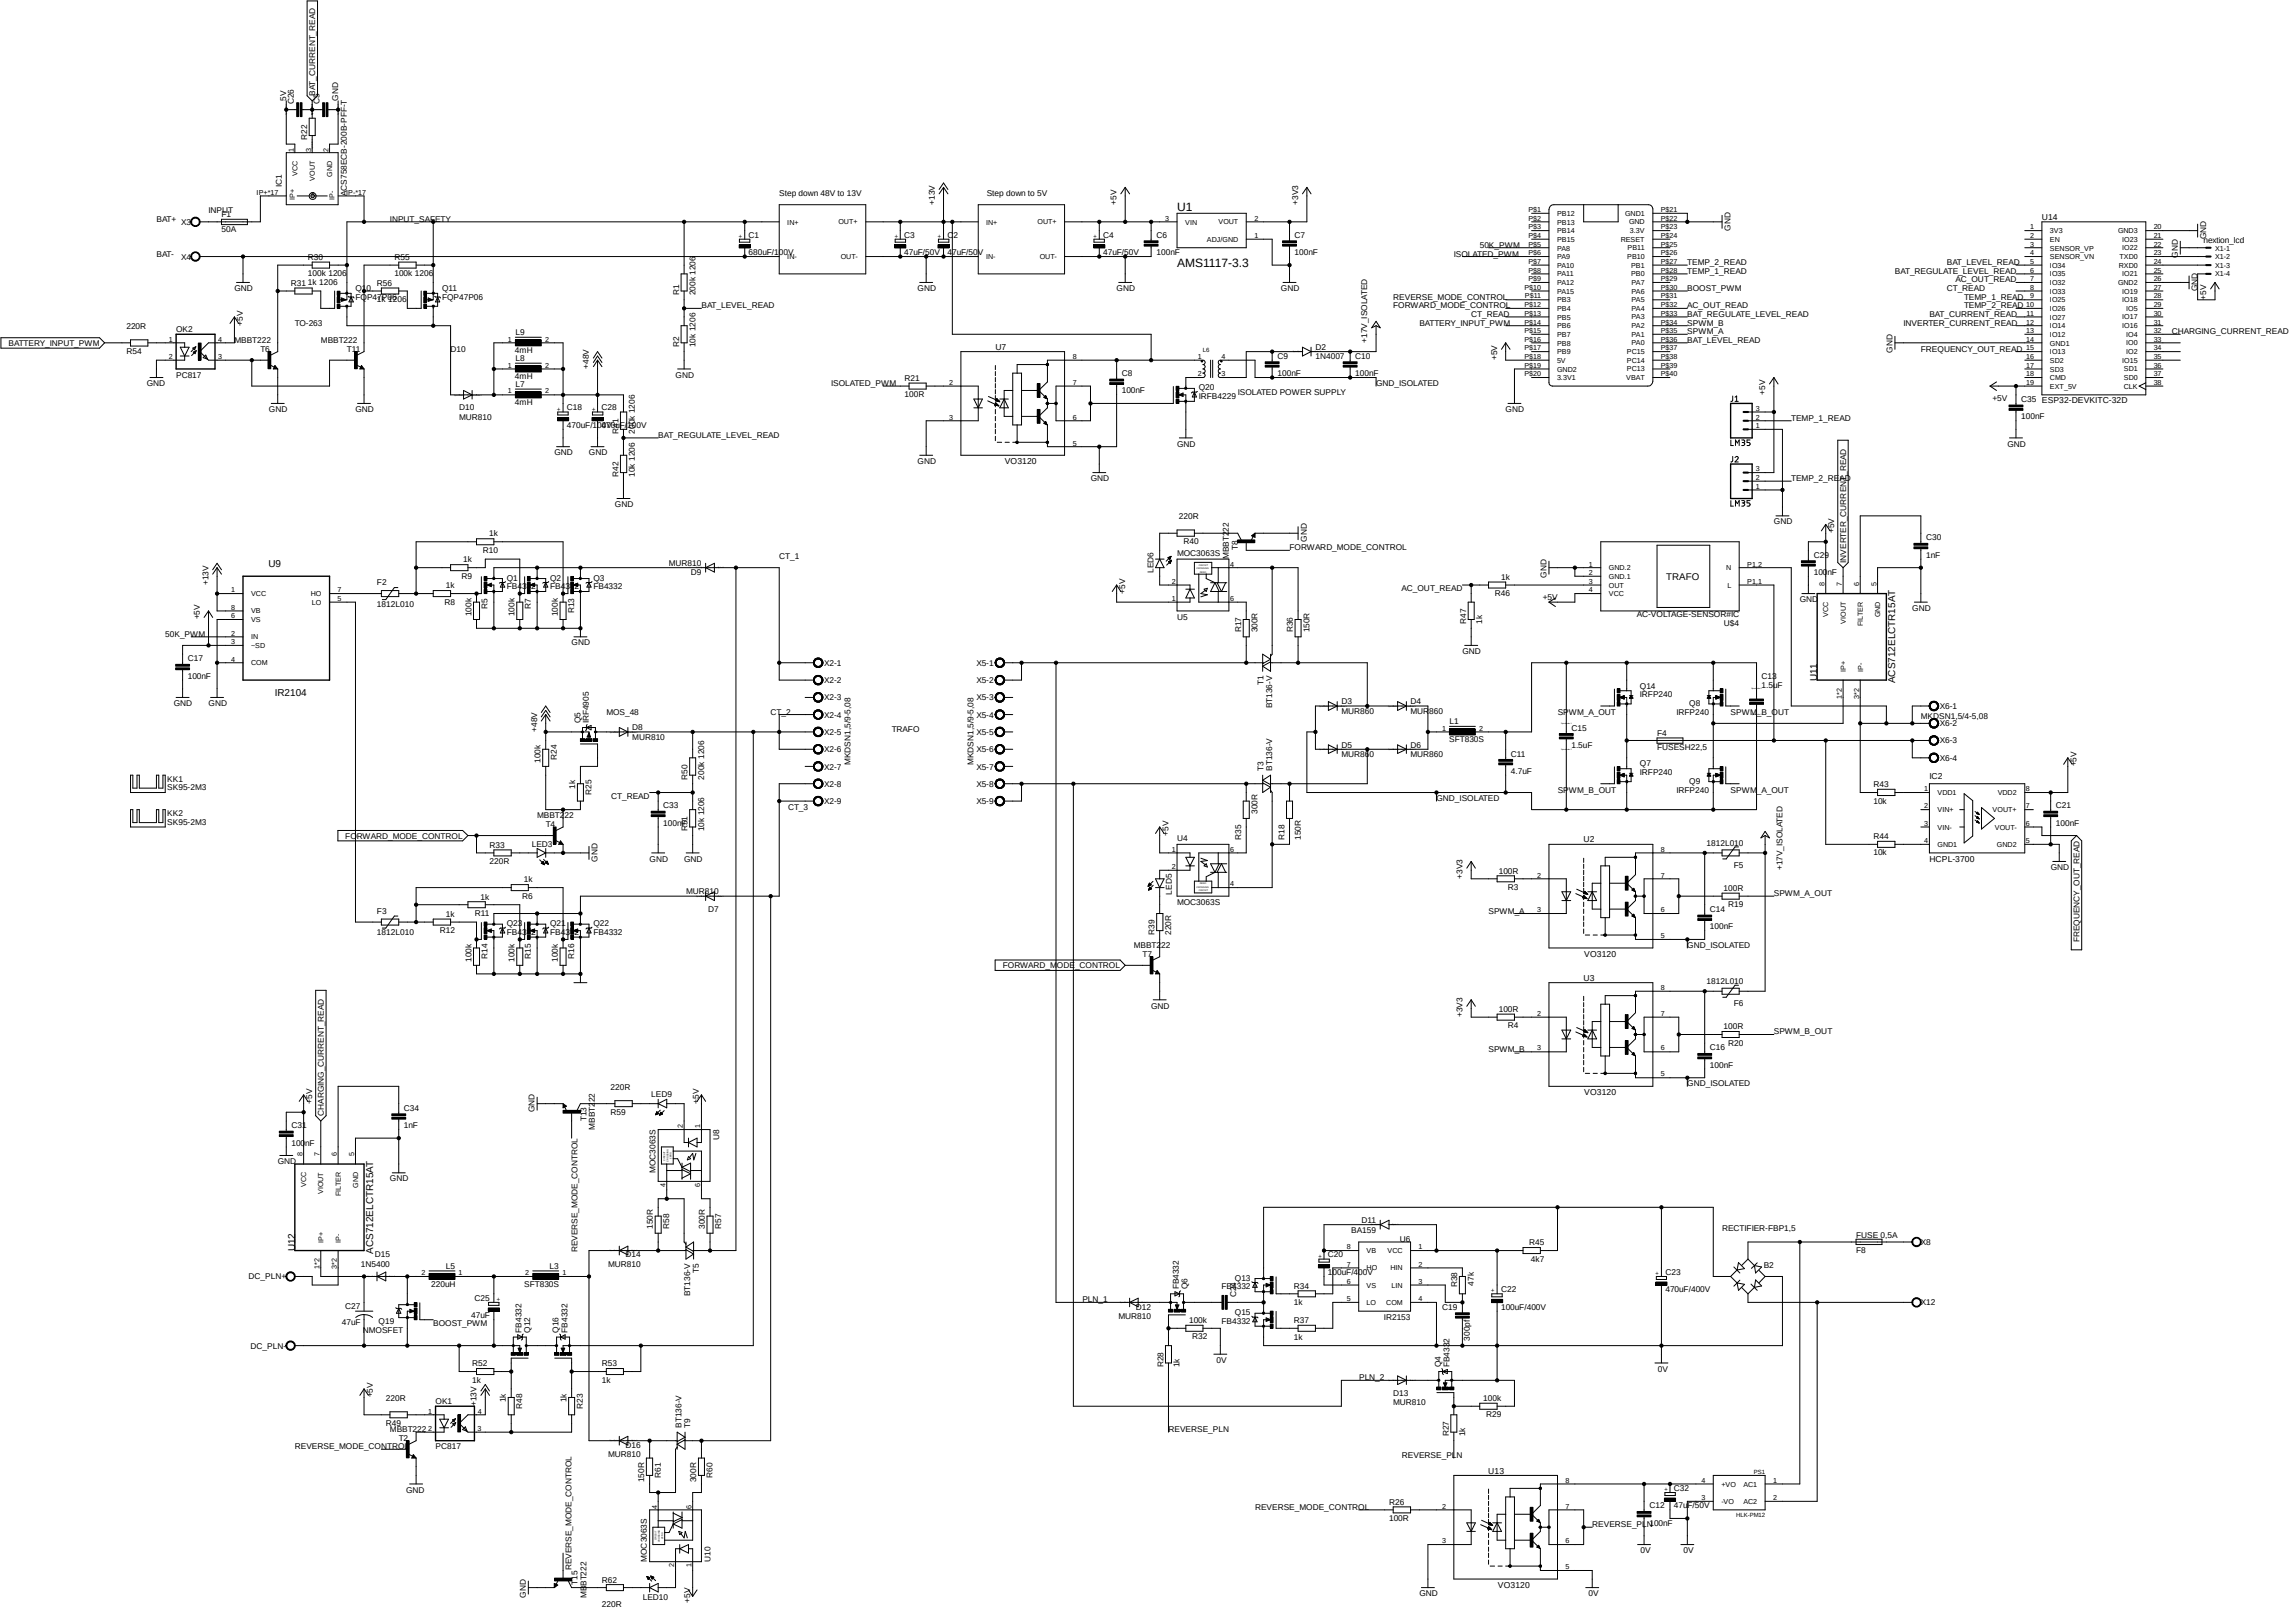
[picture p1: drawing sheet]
<svg xmlns="http://www.w3.org/2000/svg" width="420mm" height="297mm" viewBox="0 0 420 297" stroke-linecap="round" stroke-linejoin="round" font-family="sans-serif">
<defs><g id="words">
<g font-size="2.2">
<text x="215.3" y="38.7">U1</text>
<text x="215.3" y="48.9">AMS1117-3.3</text>
</g>
<g font-size="1.8">
<text x="49.1" y="103.8">U9</text>
<text x="304.8" y="106.1">TRAFO</text>
<text x="332.4" y="124.6" transform="rotate(-90 332.4 124.6)">U11</text>
<text x="346.7" y="125.1" transform="rotate(-90 346.7 125.1)">ACS712ELCTR15AT</text>
<text x="50.2" y="127.4">IR2104</text>
<text x="54" y="229" transform="rotate(-90 54 229)">U12</text>
<text x="68.2" y="229.4" transform="rotate(-90 68.2 229.4)">ACS712ELCTR15AT</text>
</g>
<g font-size="1.6">
<text x="373.5" y="40.2">U14</text>
<text x="182.1" y="64">U7</text>
<text x="183.8" y="84.9">VO3120</text>
<text x="352.9" y="142.6">IC2</text>
<text x="289.7" y="154.2">U2</text>
<text x="352.9" y="157.7">HCPL-3700</text>
<text x="289.7" y="179.5">U3</text>
<text x="289.8" y="175.1">VO3120</text>
<text x="289.8" y="200.4">VO3120</text>
<text x="272.2" y="269.7">U13</text>
<text x="274" y="290.6">VO3120</text>
</g>
<g font-size="1.5">
<text x="57.7" y="17.5" transform="rotate(-90 57.7 17.5)">BAT_CURRENT_READ</text>
<text x="52.4" y="18.5" transform="rotate(-90 52.4 18.5)">5V</text>
<text x="53.7" y="19.1" transform="rotate(-90 53.7 19.1)">C26</text>
<text x="58.5" y="19.1" transform="rotate(-90 58.5 19.1)">C5</text>
<text x="61.8" y="18.5" transform="rotate(-90 61.8 18.5)">GND</text>
<text x="56.2" y="25.6" transform="rotate(-90 56.2 25.6)">R22</text>
<text x="51.6" y="34.3" transform="rotate(-90 51.6 34.3)">IC1</text>
<text x="63.5" y="35.9" transform="rotate(-90 63.5 35.9)">ACS758ECB-200B-PFF-T</text>
<text x="142.5" y="35.9">Step down 48V to 13V</text>
<text x="180.5" y="35.9">Step down to 5V</text>
<text x="28.6" y="40.6">BAT+</text>
<text x="33.1" y="41.1">X3</text>
<text x="38.1" y="39">INPUT</text>
<text x="40.5" y="39.8">F1</text>
<text x="71.3" y="40.6">INPUT_SAFETY</text>
<text x="171" y="37.5" transform="rotate(-90 171 37.5)">+13V</text>
<text x="204.3" y="37.5" transform="rotate(-90 204.3 37.5)">+5V</text>
<text x="237.4" y="37.5" transform="rotate(-90 237.4 37.5)">+3V3</text>
<text x="28.6" y="46.9">BAT-</text>
<text x="33.1" y="47.5">X4</text>
<text x="40.5" y="42.4">50A</text>
<text x="56.3" y="47.6">R30</text>
<text x="72.1" y="47.6">R55</text>
<text x="136.9" y="46.7">680uF/100V</text>
<text x="136.9" y="43.5">C1</text>
<text x="165.4" y="46.7">47uF/50V</text>
<text x="165.4" y="43.5">C3</text>
<text x="173.3" y="46.7">47uF/50V</text>
<text x="173.3" y="43.5">C2</text>
<text x="201.8" y="46.7">47uF/50V</text>
<text x="201.8" y="43.5">C4</text>
<text x="211.5" y="46.7">100nF</text>
<text x="211.5" y="43.5">C6</text>
<text x="236.8" y="46.7">100nF</text>
<text x="236.8" y="43.5">C7</text>
<text x="265.9" y="46.9">ISOLATED_PWM</text>
<text x="270.7" y="45.3">50K_PWM</text>
<text x="316.6" y="42.2" transform="rotate(-90 316.6 42.2)">GND</text>
<text x="398.4" y="47.2" transform="rotate(-90 398.4 47.2)">GND</text>
<text x="403.1" y="44.5">nextion_lcd</text>
<text x="403.6" y="43.8" transform="rotate(-90 403.6 43.8)">GND</text>
<text x="42.9" y="53.3">GND</text>
<text x="53.2" y="52.3">R31</text>
<text x="56.3" y="50.6">100k 1206</text>
<text x="56.3" y="52.2">1k 1206</text>
<text x="65" y="53.3">Q10</text>
<text x="69" y="52.3">R56</text>
<text x="72.1" y="50.6">100k 1206</text>
<text x="80.9" y="53.3">Q11</text>
<text x="167.8" y="53.3">GND</text>
<text x="204.3" y="53.3">GND</text>
<text x="234.3" y="53.3">GND</text>
<text x="308.7" y="53.3">BOOST_PWM</text>
<text x="308.7" y="50.1">TEMP_1_READ</text>
<text x="308.7" y="48.5">TEMP_2_READ</text>
<text x="346.6" y="50.1">BAT_REGULATE_LEVEL_READ</text>
<text x="356.1" y="48.5">BAT_LEVEL_READ</text>
<text x="356.1" y="53.3">CT_READ</text>
<text x="357.7" y="51.7">AC_OUT_READ</text>
<text x="402" y="53.3" transform="rotate(-90 402 53.3)">GND</text>
<text x="44.4" y="59.6" transform="rotate(-90 44.4 59.6)">+5V</text>
<text x="53.9" y="59.6">TO-263</text>
<text x="65" y="54.9">FQP47P06</text>
<text x="69" y="55.3">1k 1206</text>
<text x="80.9" y="54.9">FQP47P06</text>
<text x="124.2" y="54.1" transform="rotate(-90 124.2 54.1)">R1</text>
<text x="127.2" y="54.1" transform="rotate(-90 127.2 54.1)">200k 1206</text>
<text x="128.3" y="56.4">BAT_LEVEL_READ</text>
<text x="254.8" y="54.9">REVERSE_MODE_CONTROL</text>
<text x="254.8" y="56.4">FORWARD_MODE_CONTROL</text>
<text x="259.6" y="59.6">BATTERY_INPUT_PWM</text>
<text x="269.1" y="58">CT_READ</text>
<text x="308.7" y="59.6">SPWM_B</text>
<text x="308.7" y="58">BAT_REGULATE_LEVEL_READ</text>
<text x="308.7" y="56.4">AC_OUT_READ</text>
<text x="348.2" y="59.6">INVERTER_CURRENT_READ</text>
<text x="352.9" y="58">BAT_CURRENT_READ</text>
<text x="359.3" y="54.9">TEMP_1_READ</text>
<text x="359.3" y="56.4">TEMP_2_READ</text>
<text x="403.6" y="54.9" transform="rotate(-90 403.6 54.9)">+5V</text>
<text x="1.6" y="63.3">BATTERY_INPUT_PWM</text>
<text x="23.1" y="60.2">220R</text>
<text x="23.1" y="64.8">R54</text>
<text x="32.2" y="60.8">OK2</text>
<text x="42.9" y="62.7">MBBT222</text>
<text x="47.6" y="64.3">T6</text>
<text x="58.7" y="62.7">MBBT222</text>
<text x="63.5" y="64.3">T11</text>
<text x="82.4" y="64.3">D10</text>
<text x="94.2" y="64.6">4mH</text>
<text x="94.3" y="61.3">L9</text>
<text x="124.2" y="63.5" transform="rotate(-90 124.2 63.5)">R2</text>
<text x="127.2" y="63.5" transform="rotate(-90 127.2 63.5)">10k 1206</text>
<text x="233.7" y="65.7">C9</text>
<text x="240.6" y="65.8">1N4007</text>
<text x="240.6" y="64.1">D2</text>
<text x="247.9" y="65.7">C10</text>
<text x="250.1" y="62.7" transform="rotate(-90 250.1 62.7)">+17V_ISOLATED</text>
<text x="273.9" y="65.9" transform="rotate(-90 273.9 65.9)">+5V</text>
<text x="308.7" y="61.2">SPWM_A</text>
<text x="308.7" y="62.7">BAT_LEVEL_READ</text>
<text x="346.2" y="64.6" transform="rotate(-90 346.2 64.6)">GND</text>
<text x="351.4" y="64.3">FREQUENCY_OUT_READ</text>
<text x="397.3" y="61.2">CHARGING_CURRENT_READ</text>
<text x="26.8" y="70.7">GND</text>
<text x="32.2" y="69.1">PC817</text>
<text x="94.2" y="69.4">4mH</text>
<text x="94.3" y="70.8">L7</text>
<text x="94.3" y="66.1">L8</text>
<text x="107.7" y="67.5" transform="rotate(-90 107.7 67.5)">+48V</text>
<text x="123.6" y="69.1">GND</text>
<text x="152" y="70.7">ISOLATED_PWM</text>
<text x="165.5" y="69.7">R21</text>
<text x="205.2" y="68.8">C8</text>
<text x="219.3" y="71.5">Q20</text>
<text x="233.7" y="68.8">100nF</text>
<text x="247.9" y="68.8">100nF</text>
<text x="251.7" y="70.7">GND_ISOLATED</text>
<text x="49.2" y="75.4">GND</text>
<text x="65" y="75.4">GND</text>
<text x="84" y="76.8">MUR810</text>
<text x="84" y="75.1">D10</text>
<text x="94.2" y="74.2">4mH</text>
<text x="103.7" y="75.1">C18</text>
<text x="110" y="75.1">C28</text>
<text x="165.5" y="72.7">100R</text>
<text x="205.2" y="72">100nF</text>
<text x="219.3" y="73">IRFB4229</text>
<text x="226.4" y="72.3">ISOLATED POWER SUPPLY</text>
<text x="275.4" y="75.4">GND</text>
<text x="322.9" y="72.3" transform="rotate(-90 322.9 72.3)">+5V</text>
<text x="327.7" y="77">TEMP_1_READ</text>
<text x="364.4" y="73.4">+5V</text>
<text x="369.7" y="76.8">100nF</text>
<text x="369.7" y="73.6">C35 ESP32-DEVKITC-32D</text>
<text x="101.4" y="83.3">GND</text>
<text x="103.7" y="78.3">470uF/100V</text>
<text x="107.7" y="83.3">GND</text>
<text x="110" y="78.3">470uF/100V</text>
<text x="113.1" y="79.4" transform="rotate(-90 113.1 79.4)">R41</text>
<text x="116.1" y="79.4" transform="rotate(-90 116.1 79.4)">200k 1206</text>
<text x="120.4" y="80.2">BAT_REGULATE_LEVEL_READ</text>
<text x="215.3" y="81.7">GND</text>
<text x="367.2" y="81.7">GND</text>
<text x="113.1" y="87.3" transform="rotate(-90 113.1 87.3)">R42</text>
<text x="116.1" y="87.3" transform="rotate(-90 116.1 87.3)">10k 1206</text>
<text x="167.8" y="84.9">GND</text>
<text x="199.5" y="88.1">GND</text>
<text x="327.7" y="88.1">TEMP_2_READ</text>
<text x="112.5" y="92.8">GND</text>
<text x="215.6" y="95">220R</text>
<text x="324.5" y="96">GND</text>
<text x="88.3" y="101.2">R10</text>
<text x="89.5" y="98.2">1k</text>
<text x="215.3" y="101.8">MOC3063S</text>
<text x="216.5" y="99.6">R40</text>
<text x="226.4" y="100.7" transform="rotate(-90 226.4 100.7)">T8</text>
<text x="235.9" y="100.7">FORWARD_MODE_CONTROL</text>
<text x="239.1" y="99.1" transform="rotate(-90 239.1 99.1)">GND</text>
<text x="335.5" y="97.6" transform="rotate(-90 335.5 97.6)">+5V</text>
<text x="352.3" y="98.9">C30</text>
<text x="38.1" y="107.1" transform="rotate(-90 38.1 107.1)">+13V</text>
<text x="69" y="107.1">F2</text>
<text x="81.6" y="107.7">1k</text>
<text x="84.4" y="105.9">R9</text>
<text x="84.7" y="102.9">1k</text>
<text x="92.7" y="107.8">FB4332</text>
<text x="92.7" y="106.3">Q1</text>
<text x="100.6" y="107.8">FB4332</text>
<text x="100.6" y="106.3">Q2</text>
<text x="108.5" y="107.8">FB4332</text>
<text x="108.5" y="106.3">Q3</text>
<text x="122.3" y="103.5">MUR810</text>
<text x="126.4" y="105.3">D9</text>
<text x="142.5" y="102.3">CT_1</text>
<text x="211" y="104.9" transform="rotate(-90 211 104.9)">LED6</text>
<text x="224.8" y="102.3" transform="rotate(-90 224.8 102.3)">MBBT222</text>
<text x="274.6" y="106.1">1k</text>
<text x="282.9" y="105.7" transform="rotate(-90 282.9 105.7)">GND</text>
<text x="331.8" y="105.2">100nF</text>
<text x="331.8" y="102.1">C29</text>
<text x="337.7" y="103" transform="rotate(-90 337.7 103)">INVERTER_CURRENT_READ</text>
<text x="352.3" y="102.1">1nF</text>
<text x="36.5" y="113.4" transform="rotate(-90 36.5 113.4)">+5V</text>
<text x="69" y="111">1812L010</text>
<text x="81.3" y="110.7">R8</text>
<text x="86.2" y="112.8" transform="rotate(-90 86.2 112.8)">100k</text>
<text x="89.2" y="111.4" transform="rotate(-90 89.2 111.4)">R5</text>
<text x="94.1" y="112.8" transform="rotate(-90 94.1 112.8)">100k</text>
<text x="97.1" y="111.4" transform="rotate(-90 97.1 111.4)">R7</text>
<text x="102" y="112.8" transform="rotate(-90 102 112.8)">100k</text>
<text x="105" y="112.2" transform="rotate(-90 105 112.2)">R13</text>
<text x="205.8" y="108.6" transform="rotate(-90 205.8 108.6)">+5V</text>
<text x="215.3" y="113.5">U5</text>
<text x="256.4" y="108.2">AC_OUT_READ</text>
<text x="273.4" y="109.1">R46</text>
<text x="282.2" y="109.7">+5V</text>
<text x="299.4" y="112.9">AC-VOLTAGE-SENSOR#IC</text>
<text x="329.2" y="110.2">GND</text>
<text x="349.8" y="111.8">GND</text>
<text x="30.2" y="116.5">50K_PWM</text>
<text x="104.6" y="118.1">GND</text>
<text x="227" y="115.7" transform="rotate(-90 227 115.7)">R17</text>
<text x="230" y="115.7" transform="rotate(-90 230 115.7)">300R</text>
<text x="236.5" y="115.7" transform="rotate(-90 236.5 115.7)">R36</text>
<text x="239.5" y="115.7" transform="rotate(-90 239.5 115.7)">150R</text>
<text x="267.5" y="119.7">GND</text>
<text x="268.2" y="114.2" transform="rotate(-90 268.2 114.2)">R47</text>
<text x="271.1" y="114.2" transform="rotate(-90 271.1 114.2)">1k</text>
<text x="315.3" y="114.5">U$4</text>
<text x="34.3" y="124.2">100nF</text>
<text x="34.3" y="121">C17</text>
<text x="150.7" y="121.8">X2-1</text>
<text x="150.7" y="125">X2-2</text>
<text x="178.6" y="121.8">X5-1</text>
<text x="178.6" y="125">X5-2</text>
<text x="231.1" y="125.4" transform="rotate(-90 231.1 125.4)">T1</text>
<text x="322.2" y="125.8">1.5uF</text>
<text x="322.2" y="124.2">C13</text>
<text x="31.8" y="129.2">GND</text>
<text x="38.1" y="129.2">GND</text>
<text x="110.9" y="130.8">MOS_48</text>
<text x="141" y="130.8">CT_2</text>
<text x="150.7" y="128.2">X2-3</text>
<text x="150.7" y="131.3">X2-4</text>
<text x="178.6" y="128.2">X5-3</text>
<text x="178.6" y="131.3">X5-4</text>
<text x="232.7" y="129.6" transform="rotate(-90 232.7 129.6)">BT136-V</text>
<text x="245.4" y="130.6">MUR860</text>
<text x="245.4" y="128.9">D3</text>
<text x="258" y="130.6">MUR860</text>
<text x="258" y="128.9">D4</text>
<text x="284.9" y="130.8">SPWM_A_OUT</text>
<text x="300" y="127.6">IRFP240</text>
<text x="300" y="126">Q14</text>
<text x="306.7" y="130.8">IRFP240</text>
<text x="309" y="129.2">Q8</text>
<text x="316.6" y="130.8">SPWM_B_OUT</text>
<text x="351.4" y="131.5">MKDSN1,5/4-5,08</text>
<text x="354.8" y="129.8">X6-1</text>
<text x="98.3" y="133.9" transform="rotate(-90 98.3 133.9)">+48V</text>
<text x="106.2" y="132.4" transform="rotate(-90 106.2 132.4)">Q5</text>
<text x="107.7" y="132.4" transform="rotate(-90 107.7 132.4)">IRF4905</text>
<text x="115.7" y="135.4">MUR810</text>
<text x="115.7" y="133.6">D8</text>
<text x="150.7" y="134.5">X2-5</text>
<text x="150.7" y="137.7">X2-6</text>
<text x="163.1" y="133.9">TRAFO</text>
<text x="178.6" y="134.5">X5-5</text>
<text x="178.6" y="137.7">X5-6</text>
<text x="245.4" y="136.8">D5</text>
<text x="258" y="136.8">D6</text>
<text x="265.1" y="135.8">SFT830S</text>
<text x="265.1" y="132.5">L1</text>
<text x="287.4" y="136.9">1.5uF</text>
<text x="287.4" y="133.7">C15</text>
<text x="303.1" y="137.3">FUSESH22,5</text>
<text x="303.1" y="134.7">F4</text>
<text x="354.8" y="132.9">X6-2</text>
<text x="354.8" y="136.1">X6-3</text>
<text x="30.6" y="143">KK1</text>
<text x="98.9" y="139.7" transform="rotate(-90 98.9 139.7)">100k</text>
<text x="101.9" y="139.1" transform="rotate(-90 101.9 139.1)">R24</text>
<text x="125.8" y="142.7" transform="rotate(-90 125.8 142.7)">R50</text>
<text x="128.8" y="142.7" transform="rotate(-90 128.8 142.7)">200k 1206</text>
<text x="150.7" y="140.8">X2-7</text>
<text x="150.7" y="144">X2-8</text>
<text x="155.6" y="140" transform="rotate(-90 155.6 140)">MKDSN1,5/9-5,08</text>
<text x="178.1" y="140" transform="rotate(-90 178.1 140)">MKDSN1,5/9-5,08</text>
<text x="178.6" y="140.8">X5-7</text>
<text x="178.6" y="144">X5-8</text>
<text x="231.1" y="141.1" transform="rotate(-90 231.1 141.1)">T3</text>
<text x="232.7" y="141.1" transform="rotate(-90 232.7 141.1)">BT136-V</text>
<text x="245.4" y="138.6">MUR860</text>
<text x="258" y="138.6">MUR860</text>
<text x="276.4" y="141.6">4.7uF</text>
<text x="276.4" y="138.5">C11</text>
<text x="300" y="141.9">IRFP240</text>
<text x="300" y="140.2">Q7</text>
<text x="309" y="143.4">Q9</text>
<text x="354.8" y="139.2">X6-4</text>
<text x="379.9" y="140.2" transform="rotate(-90 379.9 140.2)">+5V</text>
<text x="30.6" y="144.6">SK95-2M3</text>
<text x="30.6" y="149.4">KK2</text>
<text x="98.3" y="149.8">MBBT222</text>
<text x="105.2" y="144.3" transform="rotate(-90 105.2 144.3)">1k</text>
<text x="108.2" y="145.5" transform="rotate(-90 108.2 145.5)">R25</text>
<text x="111.8" y="146.1">CT_READ</text>
<text x="121.3" y="148">C33</text>
<text x="144.1" y="148.2">CT_3</text>
<text x="150.7" y="147.1">X2-9</text>
<text x="178.6" y="147.1">X5-9</text>
<text x="230" y="149" transform="rotate(-90 230 149)">300R</text>
<text x="262.8" y="146.6">GND_ISOLATED</text>
<text x="284.9" y="145">SPWM_B_OUT</text>
<text x="306.7" y="145">IRFP240</text>
<text x="316.6" y="145">SPWM_A_OUT</text>
<text x="342.7" y="147.1">10k</text>
<text x="342.7" y="144.1">R43</text>
<text x="376" y="148">C21</text>
<text x="30.6" y="151">SK95-2M3</text>
<text x="63.2" y="153.5">FORWARD_MODE_CONTROL</text>
<text x="89.5" y="155.2">R33</text>
<text x="97.3" y="155">LED3</text>
<text x="99.8" y="151.3">T4</text>
<text x="121.3" y="151.1">100nF</text>
<text x="125.8" y="152.1" transform="rotate(-90 125.8 152.1)">R51</text>
<text x="128.8" y="152.1" transform="rotate(-90 128.8 152.1)">10k 1206</text>
<text x="213.7" y="152.9" transform="rotate(-90 213.7 152.9)">+5V</text>
<text x="215.3" y="154">U4</text>
<text x="227" y="153.7" transform="rotate(-90 227 153.7)">R35</text>
<text x="234.9" y="153.7" transform="rotate(-90 234.9 153.7)">R18</text>
<text x="238" y="153.7" transform="rotate(-90 238 153.7)">150R</text>
<text x="312.2" y="154.8">1812L010</text>
<text x="342.7" y="153.6">R44</text>
<text x="376" y="151.1">100nF</text>
<text x="89.5" y="158.2">220R</text>
<text x="95.8" y="161.5">1k</text>
<text x="109.3" y="157.7" transform="rotate(-90 109.3 157.7)">GND</text>
<text x="118.8" y="157.7">GND</text>
<text x="125.1" y="157.7">GND</text>
<text x="267.5" y="160.8" transform="rotate(-90 267.5 160.8)">+3V3</text>
<text x="274.1" y="159.9">100R</text>
<text x="317.2" y="158.8">F5</text>
<text x="326" y="159.3" transform="rotate(-90 326 159.3)">+17V_ISOLATED</text>
<text x="342.7" y="156.5">10k</text>
<text x="375.1" y="159.3">GND</text>
<text x="69" y="167.2">F3</text>
<text x="81.6" y="167.8">1k</text>
<text x="86.9" y="167.6">R11</text>
<text x="87.9" y="164.6">1k</text>
<text x="95.5" y="164.5">R6</text>
<text x="125.5" y="163.7">MUR810</text>
<text x="129.5" y="167">D7</text>
<text x="214.4" y="163.7" transform="rotate(-90 214.4 163.7)">LED5</text>
<text x="215.3" y="165.6">MOC3063S</text>
<text x="272.3" y="167.2">SPWM_A</text>
<text x="275.8" y="162.9">R3</text>
<text x="312.8" y="166.9">C14</text>
<text x="315.3" y="163">100R</text>
<text x="316.1" y="166">R19</text>
<text x="324.5" y="164">SPWM_A_OUT</text>
<text x="69" y="171.1">1812L010</text>
<text x="80.4" y="170.8">R12</text>
<text x="92.7" y="171.1">FB4332</text>
<text x="92.7" y="169.5">Q23</text>
<text x="100.6" y="171.1">FB4332</text>
<text x="100.6" y="169.5">Q21</text>
<text x="108.5" y="171.1">FB4332</text>
<text x="108.5" y="169.5">Q22</text>
<text x="207.4" y="173.5">MBBT222</text>
<text x="211.2" y="171.1" transform="rotate(-90 211.2 171.1)">R39</text>
<text x="214.2" y="171.1" transform="rotate(-90 214.2 171.1)">220R</text>
<text x="308.7" y="173.5">GND_ISOLATED</text>
<text x="312.8" y="170.1">100nF</text>
<text x="380.4" y="172.5" transform="rotate(-90 380.4 172.5)">FREQUENCY_OUT_READ</text>
<text x="86.2" y="176.1" transform="rotate(-90 86.2 176.1)">100k</text>
<text x="89.2" y="175.5" transform="rotate(-90 89.2 175.5)">R14</text>
<text x="94.1" y="176.1" transform="rotate(-90 94.1 176.1)">100k</text>
<text x="97.1" y="175.5" transform="rotate(-90 97.1 175.5)">R15</text>
<text x="102" y="176.1" transform="rotate(-90 102 176.1)">100k</text>
<text x="105" y="175.5" transform="rotate(-90 105 175.5)">R16</text>
<text x="183.4" y="177.2">FORWARD_MODE_CONTROL</text>
<text x="209" y="175.1">T7</text>
<text x="210.6" y="184.6">GND</text>
<text x="274.1" y="185.2">100R</text>
<text x="312.2" y="180.1">1812L010</text>
<text x="317.2" y="184.1">F6</text>
<text x="267.5" y="186.1" transform="rotate(-90 267.5 186.1)">+3V3</text>
<text x="275.8" y="188.2">R4</text>
<text x="315.3" y="188.3">100R</text>
<text x="316.1" y="191.3">R20</text>
<text x="324.5" y="189.3">SPWM_B_OUT</text>
<text x="272.3" y="192.5">SPWM_B</text>
<text x="312.8" y="195.4">100nF</text>
<text x="312.8" y="192.2">C16</text>
<text x="57.1" y="202" transform="rotate(-90 57.1 202)">+5V</text>
<text x="73.9" y="203.3">C34</text>
<text x="97.7" y="203.5" transform="rotate(-90 97.7 203.5)">GND</text>
<text x="111.7" y="199.4">220R</text>
<text x="119.1" y="200.8">LED9</text>
<text x="127.8" y="202" transform="rotate(-90 127.8 202)">+5V</text>
<text x="308.7" y="198.8">GND_ISOLATED</text>
<text x="53.3" y="209.6">100nF</text>
<text x="53.3" y="206.5">C31</text>
<text x="59.3" y="204.2" transform="rotate(-90 59.3 204.2)">CHARGING_CURRENT_READ</text>
<text x="73.9" y="206.5">1nF</text>
<text x="107.3" y="205.1" transform="rotate(-90 107.3 205.1)">T13</text>
<text x="108.8" y="206.7" transform="rotate(-90 108.8 206.7)">MBBT222</text>
<text x="111.7" y="204">R59</text>
<text x="131.5" y="208.7" transform="rotate(-90 131.5 208.7)">U8</text>
<text x="50.8" y="213">GND</text>
<text x="119.9" y="214.6" transform="rotate(-90 119.9 214.6)">MOC3063S</text>
<text x="71.3" y="216.2">GND</text>
<text x="119.4" y="224.9" transform="rotate(-90 119.4 224.9)">150R</text>
<text x="122.4" y="224.9" transform="rotate(-90 122.4 224.9)">R58</text>
<text x="128.9" y="224.9" transform="rotate(-90 128.9 224.9)">300R</text>
<text x="131.9" y="224.9" transform="rotate(-90 131.9 224.9)">R57</text>
<text x="247.2" y="225.6">BA159</text>
<text x="249" y="223.8">D11</text>
<text x="256.1" y="227.3">U6</text>
<text x="279.7" y="227.9">R45</text>
<text x="315" y="225.2">RECTIFIER-FBP1,5</text>
<text x="339.5" y="226.6">FUSE 0,5A</text>
<text x="351.4" y="227.8">X8</text>
<text x="66" y="231.9">1N5400</text>
<text x="68.5" y="230.1">D15</text>
<text x="81.5" y="232.2">L5</text>
<text x="100.5" y="232.2">L3</text>
<text x="105.7" y="229.2" transform="rotate(-90 105.7 229.2)">REVERSE_MODE_CONTROL</text>
<text x="111.3" y="231.9">MUR810</text>
<text x="114.4" y="230.1">D14</text>
<text x="127.8" y="233" transform="rotate(-90 127.8 233)">T5</text>
<text x="242.9" y="233.3">100uF/400V</text>
<text x="242.9" y="230.1">C20</text>
<text x="280" y="230.9">4k7</text>
<text x="304.6" y="233.3">C23</text>
<text x="322.6" y="232">B2</text>
<text x="339.5" y="229.2">F8</text>
<text x="45.5" y="234.1">DC_PLN+</text>
<text x="63.2" y="239.5">C27</text>
<text x="78.9" y="235.5">220uH</text>
<text x="86.8" y="238">C25</text>
<text x="95.9" y="235.5">SFT830S</text>
<text x="126.2" y="237.2" transform="rotate(-90 126.2 237.2)">BT136-V</text>
<text x="198" y="238.3">PLN_1</text>
<text x="207.8" y="239.6">D12</text>
<text x="215.6" y="236" transform="rotate(-90 215.6 236)">FB4332</text>
<text x="217.2" y="236" transform="rotate(-90 217.2 236)">Q6</text>
<text x="223.4" y="236">FB4332</text>
<text x="225.9" y="234.4">Q13</text>
<text x="226.1" y="237.4" transform="rotate(-90 226.1 237.4)">C24</text>
<text x="236.7" y="238.8">1k</text>
<text x="236.7" y="235.8">R34</text>
<text x="263.8" y="239.7">C19</text>
<text x="266.6" y="235.6" transform="rotate(-90 266.6 235.6)">R38</text>
<text x="269.6" y="235.3" transform="rotate(-90 269.6 235.3)">47k</text>
<text x="274.6" y="239.6">100uF/400V</text>
<text x="274.6" y="236.5">C22</text>
<text x="304.6" y="236.5">470uF/400V</text>
<text x="351.4" y="238.9">X12</text>
<text x="62.5" y="242.5">47uF</text>
<text x="66.4" y="243.9">NMOSFET</text>
<text x="69.3" y="242.3">Q19</text>
<text x="79.2" y="242.6">BOOST_PWM</text>
<text x="86.2" y="241.2">47uF</text>
<text x="95.4" y="243.9" transform="rotate(-90 95.4 243.9)">FB4332</text>
<text x="97" y="243.9" transform="rotate(-90 97 243.9)">Q12</text>
<text x="102.2" y="243.9" transform="rotate(-90 102.2 243.9)">Q16</text>
<text x="103.8" y="243.9" transform="rotate(-90 103.8 243.9)">FB4332</text>
<text x="204.6" y="241.4">MUR810</text>
<text x="217.5" y="242.1">100k</text>
<text x="218.1" y="245.1">R32</text>
<text x="223.4" y="242.3">FB4332</text>
<text x="225.9" y="240.7">Q15</text>
<text x="236.7" y="245.2">1k</text>
<text x="236.7" y="242.1">R37</text>
<text x="253.2" y="241.5">IR2153</text>
<text x="268.9" y="245.3" transform="rotate(-90 268.9 245.3)">300pf</text>
<text x="45.8" y="246.8">DC_PLN-</text>
<text x="86.4" y="250.1">R52</text>
<text x="110.1" y="250.1">R53</text>
<text x="212.8" y="250.2" transform="rotate(-90 212.8 250.2)">R28</text>
<text x="215.8" y="250.2" transform="rotate(-90 215.8 250.2)">1k</text>
<text x="222.5" y="249.4">0V</text>
<text x="263.6" y="250.2" transform="rotate(-90 263.6 250.2)">Q4</text>
<text x="265.1" y="250.2" transform="rotate(-90 265.1 250.2)">FB4332</text>
<text x="303.2" y="251">0V</text>
<text x="68.2" y="255.7" transform="rotate(-90 68.2 255.7)">+5V</text>
<text x="70.6" y="256.4">220R</text>
<text x="79.7" y="256.9">OK1</text>
<text x="86.4" y="253.1">1k</text>
<text x="87.2" y="257.3" transform="rotate(-90 87.2 257.3)">+13V</text>
<text x="92.5" y="256.6" transform="rotate(-90 92.5 256.6)">1k</text>
<text x="95.5" y="257.8" transform="rotate(-90 95.5 257.8)">R48</text>
<text x="103.6" y="256.6" transform="rotate(-90 103.6 256.6)">1k</text>
<text x="106.6" y="257.8" transform="rotate(-90 106.6 257.8)">R23</text>
<text x="110.1" y="253.1">1k</text>
<text x="248.6" y="252.6">PLN_2</text>
<text x="254.8" y="257.2">MUR810</text>
<text x="254.8" y="255.4">D13</text>
<text x="271.3" y="256.4">100k</text>
<text x="70.6" y="260.9">R49</text>
<text x="71.3" y="262.1">MBBT222</text>
<text x="72.9" y="263.6">T2</text>
<text x="124.7" y="261.3" transform="rotate(-90 124.7 261.3)">BT136-V</text>
<text x="126.2" y="261.3" transform="rotate(-90 126.2 261.3)">T9</text>
<text x="213.7" y="262.1">REVERSE_PLN</text>
<text x="265" y="262.8" transform="rotate(-90 265 262.8)">R27</text>
<text x="268" y="262.8" transform="rotate(-90 268 262.8)">1k</text>
<text x="271.9" y="259.4">R29</text>
<text x="53.9" y="265.2">REVERSE_MODE_CONTROL</text>
<text x="79.7" y="265.2">PC817</text>
<text x="111.3" y="266.7">MUR810</text>
<text x="114.4" y="264.9">D16</text>
<text x="256.5" y="266.8">REVERSE_PLN</text>
<text x="74.3" y="273.1">GND</text>
<text x="117.9" y="271.3" transform="rotate(-90 117.9 271.3)">150R</text>
<text x="120.9" y="270.4" transform="rotate(-90 120.9 270.4)">R61</text>
<text x="127.3" y="271.3" transform="rotate(-90 127.3 271.3)">300R</text>
<text x="130.3" y="270.4" transform="rotate(-90 130.3 270.4)">R60</text>
<text x="254.1" y="275.4">R26</text>
<text x="306.2" y="272.8">C32</text>
<text x="229.6" y="276.3">REVERSE_MODE_CONTROL</text>
<text x="254.1" y="278.4">100R</text>
<text x="291.3" y="279.5">REVERSE_PLN100nF</text>
<text x="301.7" y="276.1">C12</text>
<text x="306.2" y="276">47uF/50V</text>
<text x="104.6" y="287.4" transform="rotate(-90 104.6 287.4)">REVERSE_MODE_CONTROL</text>
<text x="118.3" y="285.8" transform="rotate(-90 118.3 285.8)">MOC3063S</text>
<text x="130" y="285.8" transform="rotate(-90 130 285.8)">U10</text>
<text x="300.1" y="284.2">0V</text>
<text x="308" y="284.2">0V</text>
<text x="96.2" y="292.4" transform="rotate(-90 96.2 292.4)">GND</text>
<text x="105.7" y="290" transform="rotate(-90 105.7 290)">T15</text>
<text x="107.3" y="292.5" transform="rotate(-90 107.3 292.5)">MBBT222</text>
<text x="110.1" y="289.6">R62</text>
<text x="117.6" y="292.8">LED10</text>
<text x="126.2" y="293.3" transform="rotate(-90 126.2 293.3)">+5V</text>
<text x="259.6" y="292.1">GND</text>
<text x="290.6" y="292.1">0V</text>
<text x="110.1" y="294.2">220R</text>
</g>
<g font-size="1.3">
<text x="53.7" y="27.7" transform="rotate(-90 53.7 27.7)">1</text>
<text x="56.9" y="27.7" transform="rotate(-90 56.9 27.7)">3</text>
<text x="60.1" y="27.7" transform="rotate(-90 60.1 27.7)">2</text>
<text x="46.9" y="35.6">IP+*17</text>
<text x="54.4" y="32.2" transform="rotate(-90 54.4 32.2)">VCC</text>
<text x="57.6" y="33.1" transform="rotate(-90 57.6 33.1)">VOUT</text>
<text x="60.7" y="32.3" transform="rotate(-90 60.7 32.3)">GND</text>
<text x="63.3" y="35.6">IP-*17</text>
<text x="53.9" y="36.7" transform="rotate(-90 53.9 36.7)">IP+</text>
<text x="61.2" y="36.7" transform="rotate(-90 61.2 36.7)">IP-</text>
<text x="144" y="41.1">IN+</text>
<text x="153.4" y="41.1">OUT+</text>
<text x="180.4" y="41.1">IN+</text>
<text x="189.8" y="41.1">OUT+</text>
<text x="213.1" y="40.4">3</text>
<text x="216.8" y="41.1">VIN</text>
<text x="222.9" y="41.1">VOUT</text>
<text x="229.4" y="40.4">2</text>
<text x="279.6" y="38.8">P$1</text>
<text x="279.6" y="40.4">P$2</text>
<text x="279.6" y="42">P$3</text>
<text x="284.8" y="39.5">PB12</text>
<text x="284.8" y="41.1">PB13</text>
<text x="297.3" y="39.5">GND1</text>
<text x="298" y="41.1">GND</text>
<text x="303.8" y="38.8">P$21</text>
<text x="303.8" y="40.4">P$22</text>
<text x="303.8" y="42">P$23</text>
<text x="371.3" y="42">1</text>
<text x="394" y="42">20</text>
<text x="144" y="47.4">IN-</text>
<text x="153.8" y="47.4">OUT-</text>
<text x="180.4" y="47.4">IN-</text>
<text x="190.2" y="47.4">OUT-</text>
<text x="220.8" y="44.2">ADJ/GND</text>
<text x="229.4" y="43.6">1</text>
<text x="279.6" y="43.6">P$4</text>
<text x="279.6" y="45.1">P$5</text>
<text x="279.6" y="46.7">P$6</text>
<text x="284.8" y="42.7">PB14</text>
<text x="284.8" y="44.2">PB15</text>
<text x="284.8" y="45.8">PA8</text>
<text x="284.8" y="47.4">PA9</text>
<text x="296.5" y="44.2">RESET</text>
<text x="297.6" y="47.4">PB10</text>
<text x="297.7" y="45.8">PB11</text>
<text x="298.2" y="42.6">3.3V</text>
<text x="303.8" y="43.6">P$24</text>
<text x="303.8" y="45.1">P$25</text>
<text x="303.8" y="46.7">P$26</text>
<text x="371.3" y="43.6">2</text>
<text x="371.3" y="45.1">3</text>
<text x="371.3" y="46.7">4</text>
<text x="375" y="42.7">3V3</text>
<text x="375" y="44.2">EN</text>
<text x="375" y="45.8">SENSOR_VP</text>
<text x="375" y="47.4">SENSOR_VN</text>
<text x="387.4" y="42.6">GND3</text>
<text x="387.7" y="47.4">TXD0</text>
<text x="388.2" y="45.8">IO22</text>
<text x="388.2" y="44.2">IO23</text>
<text x="394" y="46.7">23</text>
<text x="394" y="45.1">22</text>
<text x="394" y="43.6">21</text>
<text x="405.2" y="45.8">X1-1</text>
<text x="405.2" y="47.4">X1-2</text>
<text x="278.8" y="53">P$10</text>
<text x="279.6" y="48.3">P$7</text>
<text x="279.6" y="49.9">P$8</text>
<text x="279.6" y="51.5">P$9</text>
<text x="284.8" y="49">PA10</text>
<text x="284.8" y="50.6">PA11</text>
<text x="284.8" y="52.2">PA12</text>
<text x="284.8" y="53.7">PA15</text>
<text x="298.4" y="49">PB1</text>
<text x="298.4" y="50.5">PB0</text>
<text x="298.4" y="52.2">PA7</text>
<text x="298.4" y="53.7">PA6</text>
<text x="303.8" y="48.3">P$27</text>
<text x="303.8" y="49.9">P$28</text>
<text x="303.8" y="51.5">P$29</text>
<text x="303.8" y="53">P$30</text>
<text x="371.3" y="48.3">5</text>
<text x="371.3" y="49.9">6</text>
<text x="371.3" y="51.5">7</text>
<text x="371.3" y="53">8</text>
<text x="375" y="49">IO34</text>
<text x="375" y="50.6">IO35</text>
<text x="375" y="52.2">IO32</text>
<text x="375" y="53.7">IO33</text>
<text x="387.4" y="52.2">GND2</text>
<text x="387.6" y="49">RXD0</text>
<text x="388.2" y="53.7">IO19</text>
<text x="388.2" y="50.5">IO21</text>
<text x="394" y="53">27</text>
<text x="394" y="51.5">26</text>
<text x="394" y="49.9">25</text>
<text x="394" y="48.3">24</text>
<text x="405.2" y="49">X1-3</text>
<text x="405.2" y="50.6">X1-4</text>
<text x="278.8" y="56.2">P$12</text>
<text x="278.8" y="57.8">P$13</text>
<text x="278.8" y="59.4">P$14</text>
<text x="278.9" y="54.6">P$11</text>
<text x="284.8" y="55.3">PB3</text>
<text x="284.8" y="56.9">PB4</text>
<text x="284.8" y="58.5">PB5</text>
<text x="298.4" y="55.3">PA5</text>
<text x="298.4" y="56.9">PA4</text>
<text x="298.4" y="58.5">PA3</text>
<text x="303.8" y="54.6">P$31</text>
<text x="303.8" y="56.2">P$32</text>
<text x="303.8" y="57.8">P$33</text>
<text x="303.8" y="59.4">P$34</text>
<text x="370.6" y="56.2">10</text>
<text x="370.6" y="59.4">12</text>
<text x="370.7" y="57.8">11</text>
<text x="371.3" y="54.6">9</text>
<text x="375" y="55.3">IO25</text>
<text x="375" y="56.9">IO26</text>
<text x="375" y="58.5">IO27</text>
<text x="388.2" y="58.5">IO17</text>
<text x="388.2" y="55.3">IO18</text>
<text x="388.9" y="56.9">IO5</text>
<text x="394" y="59.4">31</text>
<text x="394" y="57.8">30</text>
<text x="394" y="56.2">29</text>
<text x="394" y="54.6">28</text>
<text x="30.9" y="62.5">1</text>
<text x="30.9" y="65.7">2</text>
<text x="39.9" y="65.7">3</text>
<text x="39.9" y="62.5">4</text>
<text x="92.9" y="62.5">1</text>
<text x="99.7" y="62.5">2</text>
<text x="196.2" y="65.7">8</text>
<text x="219.1" y="65.7">1</text>
<text x="223.4" y="65.7">4</text>
<text x="278.8" y="61">P$15</text>
<text x="278.8" y="62.5">P$16</text>
<text x="278.8" y="64.1">P$17</text>
<text x="278.8" y="65.7">P$18</text>
<text x="284.8" y="60.1">PB6</text>
<text x="284.8" y="61.6">PB7</text>
<text x="284.8" y="63.2">PB8</text>
<text x="284.8" y="64.8">PB9</text>
<text x="297.6" y="64.8">PC15</text>
<text x="298.4" y="60.1">PA2</text>
<text x="298.4" y="61.6">PA1</text>
<text x="298.4" y="63.2">PA0</text>
<text x="303.8" y="61">P$35</text>
<text x="303.8" y="62.5">P$36</text>
<text x="303.8" y="64.1">P$37</text>
<text x="303.8" y="65.7">P$38</text>
<text x="370.6" y="61">13</text>
<text x="370.6" y="62.5">14</text>
<text x="370.6" y="64.1">15</text>
<text x="370.6" y="65.7">16</text>
<text x="375" y="60.1">IO14</text>
<text x="375" y="61.6">IO12</text>
<text x="375" y="63.2">GND1</text>
<text x="375" y="64.8">IO13</text>
<text x="388.2" y="60.1">IO16</text>
<text x="388.9" y="64.8">IO2</text>
<text x="388.9" y="63.2">IO0</text>
<text x="388.9" y="61.6">IO4</text>
<text x="394" y="65.7">35</text>
<text x="394" y="64.1">34</text>
<text x="394" y="62.5">33</text>
<text x="394" y="61">32</text>
<text x="92.9" y="67.3">1</text>
<text x="99.7" y="67.3">2</text>
<text x="173.6" y="70.4">2</text>
<text x="196.2" y="70.4">7</text>
<text x="219.1" y="68.9">2</text>
<text x="223.4" y="68.9">3</text>
<text x="278.8" y="67.3">P$19</text>
<text x="278.8" y="68.9">P$20</text>
<text x="284.8" y="66.4">5V</text>
<text x="284.8" y="68">GND2</text>
<text x="284.8" y="69.6">3.3V1</text>
<text x="297.5" y="69.6">VBAT</text>
<text x="297.6" y="66.4">PC14</text>
<text x="297.6" y="67.9">PC13</text>
<text x="303.8" y="67.3">P$39</text>
<text x="303.8" y="68.9">P$40</text>
<text x="370.6" y="67.3">17</text>
<text x="370.6" y="68.9">18</text>
<text x="370.6" y="70.4">19</text>
<text x="375" y="66.4">SD2</text>
<text x="375" y="68">SD3</text>
<text x="375" y="69.6">CMD</text>
<text x="375" y="71.2">EXT_5V</text>
<text x="388.2" y="66.4">IO15</text>
<text x="388.5" y="71.1">CLK</text>
<text x="388.5" y="69.6">SD0</text>
<text x="388.5" y="67.9">SD1</text>
<text x="394" y="70.4">38</text>
<text x="394" y="68.9">37</text>
<text x="394" y="67.3">36</text>
<text x="92.9" y="72">1</text>
<text x="99.7" y="72">2</text>
<text x="173.6" y="76.8">3</text>
<text x="196.2" y="76.8">6</text>
<text x="321.2" y="76.8">2</text>
<text x="321.2" y="75.2">3</text>
<text x="196.2" y="81.5">5</text>
<text x="321.2" y="78.4">1</text>
<text x="321.2" y="89.4">1</text>
<text x="321.2" y="87.8">2</text>
<text x="321.2" y="86.3">3</text>
<text x="214.4" y="106.8">2</text>
<text x="225" y="103.7">4</text>
<text x="290.7" y="106.8">3</text>
<text x="290.7" y="105.2">2</text>
<text x="290.7" y="103.7">1</text>
<text x="294.3" y="107.5">OUT</text>
<text x="294.3" y="106">GND.1</text>
<text x="294.3" y="104.4">GND.2</text>
<text x="315.8" y="104.4">N</text>
<text x="316" y="107.5">L</text>
<text x="319.6" y="106.8">P1.1</text>
<text x="319.6" y="103.7">P1.2</text>
<text x="333.8" y="107.2" transform="rotate(-90 333.8 107.2)">8</text>
<text x="336.9" y="107.2" transform="rotate(-90 336.9 107.2)">7</text>
<text x="340.1" y="107.2" transform="rotate(-90 340.1 107.2)">6</text>
<text x="343.2" y="107.2" transform="rotate(-90 343.2 107.2)">5</text>
<text x="42.3" y="108.4">1</text>
<text x="42.3" y="111.6">8</text>
<text x="42.3" y="113.2">6</text>
<text x="45.9" y="109.1">VCC</text>
<text x="45.9" y="112.3">VB</text>
<text x="45.9" y="113.8">VS</text>
<text x="56.9" y="109.1">HO</text>
<text x="57.1" y="110.7">LO</text>
<text x="61.7" y="108.4">7</text>
<text x="61.7" y="110">5</text>
<text x="214.4" y="110">1</text>
<text x="225" y="110">6</text>
<text x="290.7" y="108.4">4</text>
<text x="294.3" y="109.1">VCC</text>
<text x="334.4" y="112.9" transform="rotate(-90 334.4 112.9)">VCC</text>
<text x="343.9" y="113" transform="rotate(-90 343.9 113)">GND</text>
<text x="42.3" y="116.3">2</text>
<text x="42.3" y="117.9">3</text>
<text x="45.9" y="117">IN</text>
<text x="45.9" y="118.6">~SD</text>
<text x="337.6" y="114.1" transform="rotate(-90 337.6 114.1)">VIOUT</text>
<text x="340.7" y="114.6" transform="rotate(-90 340.7 114.6)">FILTER</text>
<text x="42.3" y="121.1">4</text>
<text x="45.9" y="121.8">COM</text>
<text x="337.6" y="123" transform="rotate(-90 337.6 123)">IP+</text>
<text x="340.8" y="123" transform="rotate(-90 340.8 123)">IP-</text>
<text x="336.9" y="127.8" transform="rotate(-90 336.9 127.8)">1*2</text>
<text x="340.1" y="127.8" transform="rotate(-90 340.1 127.8)">3*2</text>
<text x="263.8" y="133.7">1</text>
<text x="270.6" y="133.7">2</text>
<text x="352" y="144.8">1</text>
<text x="352" y="148">2</text>
<text x="354.4" y="145.5">VDD1</text>
<text x="354.4" y="148.7">VIN+</text>
<text x="364.5" y="148.6">VOUT+</text>
<text x="365.4" y="145.5">VDD2</text>
<text x="370.6" y="148">7</text>
<text x="370.6" y="144.8">8</text>
<text x="214.4" y="155.9">1</text>
<text x="225" y="155.9">6</text>
<text x="303.8" y="155.9">8</text>
<text x="352" y="154.3">4</text>
<text x="352" y="151.1">3</text>
<text x="354.4" y="155">GND1</text>
<text x="354.4" y="151.8">VIN-</text>
<text x="364.9" y="151.8">VOUT-</text>
<text x="365.3" y="155">GND2</text>
<text x="370.6" y="151.1">6</text>
<text x="370.6" y="154.3">5</text>
<text x="214.4" y="159">2</text>
<text x="281.2" y="160.6">2</text>
<text x="303.8" y="160.6">7</text>
<text x="225" y="162.2">4</text>
<text x="281.2" y="166.9">3</text>
<text x="303.8" y="166.9">6</text>
<text x="303.8" y="171.7">5</text>
<text x="281.2" y="185.9">2</text>
<text x="303.8" y="181.2">8</text>
<text x="303.8" y="185.9">7</text>
<text x="281.2" y="192.2">3</text>
<text x="303.8" y="192.2">6</text>
<text x="303.8" y="197">5</text>
<text x="124.9" y="206.5" transform="rotate(-90 124.9 206.5)">2</text>
<text x="128.1" y="206.5" transform="rotate(-90 128.1 206.5)">1</text>
<text x="55.3" y="211.6" transform="rotate(-90 55.3 211.6)">8</text>
<text x="58.5" y="211.6" transform="rotate(-90 58.5 211.6)">7</text>
<text x="61.6" y="211.6" transform="rotate(-90 61.6 211.6)">6</text>
<text x="64.8" y="211.6" transform="rotate(-90 64.8 211.6)">5</text>
<text x="56" y="217.3" transform="rotate(-90 56 217.3)">VCC</text>
<text x="59.1" y="218.5" transform="rotate(-90 59.1 218.5)">VIOUT</text>
<text x="62.3" y="219" transform="rotate(-90 62.3 219)">FILTER</text>
<text x="65.5" y="217.4" transform="rotate(-90 65.5 217.4)">GND</text>
<text x="121.8" y="217.1" transform="rotate(-90 121.8 217.1)">4</text>
<text x="128.1" y="217.1" transform="rotate(-90 128.1 217.1)">6</text>
<text x="59.2" y="227.4" transform="rotate(-90 59.2 227.4)">IP+</text>
<text x="62.3" y="227.4" transform="rotate(-90 62.3 227.4)">IP-</text>
<text x="58.5" y="232.2" transform="rotate(-90 58.5 232.2)">1*2</text>
<text x="61.6" y="232.2" transform="rotate(-90 61.6 232.2)">3*2</text>
<text x="77.1" y="233.4">2</text>
<text x="83.9" y="233.4">1</text>
<text x="96.1" y="233.4">2</text>
<text x="102.9" y="233.4">1</text>
<text x="246.4" y="228.6">8</text>
<text x="246.4" y="231.8">7</text>
<text x="250" y="229.3">VB</text>
<text x="250" y="232.5">HO</text>
<text x="253.8" y="229.3">VCC</text>
<text x="254.3" y="232.5">HIN</text>
<text x="259.5" y="231.8">2</text>
<text x="259.5" y="228.6">1</text>
<text x="246.4" y="234.9">6</text>
<text x="246.4" y="238.1">5</text>
<text x="250" y="235.6">VS</text>
<text x="250" y="238.8">LO</text>
<text x="253.6" y="238.8">COM</text>
<text x="254.6" y="235.7">LIN</text>
<text x="259.5" y="234.9">3</text>
<text x="259.5" y="238.1">4</text>
<text x="78.3" y="258.7">1</text>
<text x="78.3" y="261.9">2</text>
<text x="87.4" y="261.9">3</text>
<text x="87.4" y="258.7">4</text>
<text x="286.4" y="271.4">8</text>
<text x="311.2" y="274.5">3</text>
<text x="311.2" y="271.4">4</text>
<text x="314.9" y="275.2">-VO</text>
<text x="314.9" y="272">+VO</text>
<text x="318.9" y="272">AC1</text>
<text x="318.9" y="275.2">AC2</text>
<text x="324.4" y="271.4">1</text>
<text x="324.4" y="274.5">2</text>
<text x="120.2" y="276.1" transform="rotate(-90 120.2 276.1)">4</text>
<text x="126.5" y="276.1" transform="rotate(-90 126.5 276.1)">6</text>
<text x="263.8" y="276.1">2</text>
<text x="286.4" y="276.1">7</text>
<text x="123.3" y="286.7" transform="rotate(-90 123.3 286.7)">2</text>
<text x="126.5" y="286.7" transform="rotate(-90 126.5 286.7)">1</text>
<text x="263.8" y="282.4">3</text>
<text x="286.4" y="282.4">6</text>
<text x="286.4" y="287.1">5</text>
</g>
<g font-size="1.1">
<text x="135.8" y="43.5" transform="rotate(-90 135.8 43.5)">+</text>
<text x="164.3" y="43.5" transform="rotate(-90 164.3 43.5)">+</text>
<text x="172.3" y="43.5" transform="rotate(-90 172.3 43.5)">+</text>
<text x="200.7" y="43.5" transform="rotate(-90 200.7 43.5)">+</text>
<text x="220" y="64.3">L6</text>
<text x="102.6" y="75.1" transform="rotate(-90 102.6 75.1)">+</text>
<text x="109" y="75.1" transform="rotate(-90 109 75.1)">+</text>
<text x="241.8" y="230.2" transform="rotate(-90 241.8 230.2)">+</text>
<text x="303.5" y="233.3" transform="rotate(-90 303.5 233.3)">+</text>
<text x="91.5" y="238.1" transform="rotate(-90 91.5 238.1)">+</text>
<text x="273.5" y="236.5" transform="rotate(-90 273.5 236.5)">+</text>
<text x="320.8" y="269.7">PS1</text>
<text x="305.1" y="272.9" transform="rotate(-90 305.1 272.9)">+</text>
<text x="317.6" y="277.6">HLK-PM12</text>
</g>
<g font-size=".4">
<text x="218.9" y="104.2">CROSSING</text>
<text x="219.3" y="103.6">CIRCUIT</text>
<text x="219.5" y="104.8">ZERO</text>
<text x="219.5" y="161.8">ZERO</text>
<text x="218.9" y="162.4">CROSSING</text>
<text x="219.3" y="163">CIRCUIT</text>
<text x="121.7" y="212.4" transform="rotate(-90 121.7 212.4)">CIRCUIT</text>
<text x="122.3" y="212.6" transform="rotate(-90 122.3 212.6)">CROSSING</text>
<text x="122.9" y="212.1" transform="rotate(-90 122.9 212.1)">ZERO</text>
<text x="120.1" y="281.9" transform="rotate(-90 120.1 281.9)">CIRCUIT</text>
<text x="121.3" y="281.7" transform="rotate(-90 121.3 281.7)">ZERO</text>
<text x="120.7" y="282.2" transform="rotate(-90 120.7 282.2)">CROSSING</text>
</g>
<g font-size=".3">
<text x="52.5" y="21" transform="rotate(-90 52.5 21)">SpiceOrder 1</text>
<text x="57.2" y="21" transform="rotate(-90 57.2 21)">SpiceOrder 1</text>
<text x="57.2" y="21" transform="rotate(-90 57.2 21)">SpiceOrder 2</text>
<text x="62" y="21" transform="rotate(-90 62 21)">SpiceOrder 2</text>
<text x="57.2" y="27.3" transform="rotate(-90 57.2 27.3)">SpiceOrder 1</text>
<text x="236.5" y="64.5">SpiceOrder 1</text>
<text x="239.7" y="64.5">SpiceOrder 2</text>
<text x="83.1" y="72.4">SpiceOrder 1</text>
<text x="86.2" y="72.4">SpiceOrder 2</text>
<text x="127.3" y="104">SpiceOrder 2</text>
<text x="130.5" y="104">SpiceOrder 1</text>
<text x="241.3" y="129.3">SpiceOrder 1</text>
<text x="244.4" y="129.3">SpiceOrder 2</text>
<text x="253.9" y="129.3">SpiceOrder 1</text>
<text x="257.1" y="129.3">SpiceOrder 2</text>
<text x="320.4" y="126.2">SpiceOrder 1</text>
<text x="320.4" y="130.9">SpiceOrder 2</text>
<text x="111.5" y="134.1">SpiceOrder 1</text>
<text x="114.7" y="134.1">SpiceOrder 2</text>
<text x="241.3" y="137.2">SpiceOrder 1</text>
<text x="244.4" y="137.2">SpiceOrder 2</text>
<text x="253.9" y="137.2">SpiceOrder 1</text>
<text x="257.1" y="137.2">SpiceOrder 2</text>
<text x="285.6" y="132.5">SpiceOrder 1</text>
<text x="285.6" y="137.2">SpiceOrder 2</text>
<text x="127.3" y="164.1">SpiceOrder 2</text>
<text x="130.5" y="164.1">SpiceOrder 1</text>
<text x="250.7" y="224.2">SpiceOrder 2</text>
<text x="253.9" y="224.2">SpiceOrder 1</text>
<text x="67.2" y="233.7">SpiceOrder 2</text>
<text x="70.4" y="233.7">SpiceOrder 1</text>
<text x="111.5" y="229">SpiceOrder 2</text>
<text x="114.7" y="229">SpiceOrder 1</text>
<text x="204.9" y="238.5">SpiceOrder 2</text>
<text x="208" y="238.5">SpiceOrder 1</text>
<text x="253.9" y="252.7">SpiceOrder 1</text>
<text x="257.1" y="252.7">SpiceOrder 2</text>
<text x="111.5" y="263.8">SpiceOrder 2</text>
<text x="114.7" y="263.8">SpiceOrder 1</text>
</g>
</g></defs>
<path d="M0 0l420 294.6M420 .1l-420 294.5" fill="none" stroke="#fff" stroke-width=".18"/>
<g fill="none" stroke="#000" stroke-width=".18">
<path d="M52.4 18.5v7.9h1.5v1.5M54.3 18.8h.3v2.5h-.3zM54.9 18.8h.3v2.5h-.3zM56.2 .2h1.9v17.3l-1 1-.9-1zM57.1 18.5v3.1M59 18.8h.4v2.5h-.4zM59.6 18.8h.4v2.5h-.4zM61.8 18.5v7.9h-1.5v1.5M35.2 39.9a.87 .87 0 0 1 1.3 .3 .87 .87 0 0 1-.6 1.3 .87 .87 0 0 1-1-.9h.2a.71 .71 0 0 1 .8-.7 .71 .71 0 0 1 .5 1 .71 .71 0 0 1-1.1 .2l-.2-.2v-.3h-.2l.1-.4zM52.4 27.9h9.4v9.6h-9.4zM52.4 35.9h-4.8v4.7h-11.1M52.4 20.1h1.9"/>
<path d="M54.4 35.9h2.1M55.2 20.1h3.8M56.6 21.6h1.1v3.2h-1.1zM56.6 35.6l.5-.4-.2 .8 .1 .2h.4l.1-.4-.2-.2v-.4a.64 .64 0 0 1 .5 .8 .64 .64 0 0 1-.8 .5 .64 .64 0 0 1-.4-.9zM56.9 35.9h3M57.1 24.8v3.1M59.9 20.1h1.9M61.8 35.9h4.8v4.7M142.5 37.5h15.9v12.6h-15.9zM171.8 34.7l.8-1.2 .8 1.2M172.6 34.3l.8 1.2M172.6 34.3l-.8 1.2"/>
<path d="M172.6 34.3v9.5M178.9 37.5h15.8v12.6h-15.8zM205.8 34.3l.8 1.2M205.8 34.3l-.8 1.2M205.8 34.3v6.3M215.3 39h12.7v6.3h-12.7zM239.1 34.3v6.3h-11.1M239.1 34.3l.7 1.2M239.1 34.3l-.8 1.2M280.2 39h3.1M283.6 37.7l.6-.2h17.3a.79 .79 0 0 1 .8 .7v31.6a.94 .94 0 0 1-.9 .9h-17.4a.65 .65 0 0 1-.7-.7v-31.6zM289.7 37.5v3.1h6.3v-3.1"/>
<path d="M302.3 39h6.4v1.6M315 39.4v2.4M35.2 46.3a.87 .87 0 0 1 1.3 .3 .87 .87 0 0 1-.6 1.2 .87 .87 0 0 1-1-.9h.2a.72 .72 0 0 1 .8-.7 .72 .72 0 0 1 .5 1.1 .72 .72 0 0 1-1.1 .2l-.2-.6h-.2l.1-.3zM36.5 46.9h106M40.5 40.1h4.8v1h-4.8zM42.9 58v4.7h-4.8l-1.6 1.6 1.5 1.4M42.9 58l.7 1.2M42.9 58l-.8 1.2M43.3 51.7h2.3M44.4 46.9v4.8M50.8 53.3h3.1M53.9 52.7h3.2v1.1h-3.2z"/>
<path d="M57.1 48.5h-6.3v15.8l-1.3 .7M57.1 53.3h1.6v3.1h2.5v-3.1M57.1 48h3.2v1.1h-3.2zM60.3 48.5h3.2M61.7 53.3h.5v.8h-.5zM61.7 55.7h.5v.7h-.5zM61.7 54.3h.5v1.1h-.5zM62 54.9h.6M62.2 53.7h2v2.3h-2M62.5 54.5l.8 .4-.8 .3zM63.3 55.9h.3v.3h-.3zM63.3 53.5h.3v.3h-.3z"/>
<path d="M63.5 56v3.6h18.9v12.7h12.7M63.7 54.2l.1 .2h.8l.2 .1M64.2 54.4l.4 .8h-.8zM66.6 53.3h3.2M69.8 52.7h3.1v1.1h-3.1zM72.9 48.5h-6.3v15.8l-1.3 .7M72.9 53.3h1.6v3.1h2.5v-3.1M72.9 48h3.2v1.1h-3.2zM76.1 48.5h3.1M77.5 53.3h.5v.8h-.5zM77.5 55.7h.5v.7h-.5zM77.5 54.3h.5v1.1h-.5z"/>
<path d="M77.9 54.9h.5M78 53.7h2.1v2.3h-2.1M78.3 54.5l.8 .4-.8 .3zM79.1 55.9h.3v.3h-.3zM79.1 53.5h.3v.3h-.3zM79.2 40.6v14.3h-.1M79.2 56v3.6M79.5 54.2l.2 .2h.7l.2 .1M80.1 54.4l.3 .8h-.7zM124.6 50.1h1.1v3.2h-1.1zM124.6 59.6h1.1v3.1h-1.1zM125.1 40.6v9.5"/>
<path d="M125.1 53.3v6.3M125.1 56.4h3.2M135.2 44.8h2v.6h-2zM135.3 43.8h1.9v.5h-1.9zM136.2 40.6v3.2M136.2 45.3v1.6M142.5 40.6h-79v14.3h-.3M158.4 40.6h20.5M158.4 46.9h20.5M163.7 44.8h2v.6h-2zM163.7 43.8h2v.5h-2zM164.7 40.6v3.2"/>
<path d="M164.7 45.3v1.6M168.2 51.7h2.4M169.4 46.9v4.8M171.6 44.8h2v.6h-2zM171.7 43.8h1.9v.5h-1.9zM172.6 45.3v1.6M174.2 40.6v20.6h36.4v4.7M194.7 40.6h20.6M200.1 44.8h2v.6h-2zM200.1 43.8h1.9v.5h-1.9zM201.1 40.6v3.2M201.1 45.3v1.6"/>
<path d="M204.6 51.7h2.4M205.8 46.9v4.8M209.3 44.7h2.5v.3h-2.5zM209.3 44.1h2.5v.3h-2.5zM210.6 45v1.9h-15.9M210.6 40.6v3.5M228 43.8h4.7v4.7h3.2M234.6 44.7h2.6v.3h-2.6zM234.6 44.1h2.6v.3h-2.6zM234.7 51.7h2.4M235.9 40.6v3.5M235.9 45v6.7"/>
<path d="M251.7 59.6v4.7h-11.9M251.7 58.8l.8 1.2-.8-.4-.8 .4zM267.5 46.9h15.8M272.3 45.3h11M275.4 54.9h7.9M275.4 56.4h7.9M275.4 58h7.9M275.4 59.6h7.9M280.2 40.6h3.1M280.2 51.7h3.1M280.2 50.1h3.1M280.2 43.8h3.1"/>
<path d="M280.2 42.2h3.1M280.2 48.5h3.1M280.2 53.3h3.1M302.3 40.6h12.7M302.3 46.9h3.2M302.3 51.7h3.2M302.3 50.1h6.4M302.3 43.8h3.2M302.3 45.3h3.2M302.3 42.2h3.2M302.3 48.5h6.4M302.3 53.3h6.4"/>
<path d="M302.3 54.9h3.2M302.3 56.4h6.4M302.3 58h6.4M302.3 59.6h6.4M368.8 51.7h4.7M368.8 50.1h4.7M368.8 48.5h4.7M368.8 53.3h4.7M368.8 54.9h4.7M368.8 56.4h4.7M368.8 58h4.7M368.8 59.6h4.7"/>
<path d="M370.4 46.9h3.1M370.4 43.8h3.1M370.4 45.3h3.1M370.4 42.2h3.1M373.5 40.6h19v31.7h-19zM392.5 46.9h11.1M392.5 51.7h7.9M392.5 50.1h3.1M392.5 43.8h3.1M392.5 45.3h3.1M392.5 42.2h9.5M392.5 48.5h11.1"/>
<path d="M392.5 53.3h3.1M392.5 54.9h3.1M392.5 56.4h3.1M392.5 58h3.1M392.5 59.6h3.1M398.8 45.3h4.8M398.8 44.2v2.3M400.4 50.5v2.4M402 41v2.4M403.6 50.1h-1.6v4.8h3.2v-3.2M405.2 51.7l.7 1.2M405.2 51.7l-.8 1.2"/>
<path d="M.2 61.8h18l.9 .9-.9 1h-18zM19.1 62.7h4.8M23.9 62.2h3.2v1.1h-3.2zM27.1 62.7h6.7v.8M27.4 69.1h2.4M33 63.5h1.6l-.8 1.7zM33 65.2h1.6M33.8 65.2v.7h-5.2v3.2M35.3 63.7l.5-.2-.2 .5zM35.3 64.4l.6-.2-.2 .5zM35.8 63.5l-.8 .8M35.9 64.2l-.8 .9"/>
<path d="M36.3 62.8h.5v3.1h-.5zM37.2 65.4l.4-.4 .4 .7zM38 65.7l.1 .2h11.1M46.1 65.9v4.8h14.2v-4.8h4.7M49 64.3h.5v3.2h-.5zM49.4 66.8l.8 .4M49.6 73.8h2.4M50.3 66.9l.5 .6h-.8zM50.3 67.2l.1 .2h-.2l.1-.4 .3 .4h-.4M50.8 67.5v6.3M64.9 64.3h.5v3.2h-.5zM65.2 66.8l.8 .4"/>
<path d="M65.4 73.8h2.4M66.1 66.9l.5 .6h-.8zM66.1 67.2l.1 .2h-.2l.1-.4 .4 .4h-.5M66.6 67.5v6.3M84.8 71.5l1.6 .8-1.6 .7zM86.4 71.5v1.5M90.3 67.5h4.8M94.3 71.7h4.7v1.1h-4.7zM94.3 67h4.7v1.1h-4.7zM94.3 62.2h4.7v1.1h-4.7zM94.3 71.2h4.7M94.3 66.5h4.7"/>
<path d="M94.3 61.7h4.7M95.1 62.7h-4.8v9.6M98.3 67.5h4.7M98.3 62.7h4.7v12.7M98.3 72.3h15.7v3.1M102 76.4h2v.6h-2zM102 75.4h1.9v.5h-1.9zM103 77v4.7M108.3 76.4h2v.6h-2zM108.4 75.4h1.9v.5h-1.9zM108.5 66.3l.8-1.1 .8 1.1M108.5 65.5l.8-1.2 .8 1.2"/>
<path d="M109.3 65.9l.8 1.2M109.3 65.9l-.8 1.2M109.3 65.9v9.5M109.3 77v4.7M113.5 75.4h1.1v3.2h-1.1zM114 78.6v4.7M124 67.5h2.3M125.1 62.7v4.8M161.5 70.7h4.8M166.3 70.1h3.1v1.1h-3.1zM169.4 70.7h9.5v6.3h-9.5v6.3M175.8 64.3h18.9v19h-18.9z"/>
<path d="M178.1 73h1.6l-.8 1.6zM178.1 74.6h1.6M180.7 73.4l1.3 .6h.4M180.8 72.6l1.4 .6M181.9 74.1h.6M182 74.1h.5M182 74h.5M182.1 66.9v.7M182.1 68v.7M182.1 69.1v.8M182.1 70.2v.8M182.1 71.3v.8"/>
<path d="M182.1 72.4v.8M182.1 73.7v.8M182.1 74.9v.8M182.1 76.2v.8M182.1 77.5v.8M182.1 78.6v.8M182.1 79.8v.8M182.1 74.2h.5M182.1 74h.3M182.1 73.9h.2M182.1 73.8h.2M182.1 73.3h.6"/>
<path d="M182.2 73.7l.5 .6-.8-.2zM182.2 73.4h.6M182.2 73.3h.4M182.2 73.2h.4M182.2 73.2h.3M182.2 73.1h.3M182.3 73h.1M182.3 74.2h.3M182.3 72.9l.6 .6-.8-.1zM182.4 73.4h.4M182.6 74.3h.1M182.6 73.4h.2"/>
<path d="M182.9 73h1.5M183.7 73l.7 1.6h-1.5zM185.3 68.3h1.6v9.5h-1.6zM185.3 71.5h-1.6v4.7h1.6M186.1 77.8v3.1M186.9 76.2h3.1M186.9 71.5h3.1M189.7 70.2h.5v2.5h-.5zM189.7 74.9h.5v2.6h-.5zM190 71.5l1.6 1.5v1.6l-1.6 1.6M191 72.7h.4M191 77.5h.4"/>
<path d="M191 72.8h.4M191 77.4h.4M191.1 72.6h.2M191.1 77.3h.2M191.1 72.8h.3M191.1 77.6h.3M191.2 72.5h.1M191.3 72.4l.2 .5-.5-.2zM191.3 72.9h.2M191.3 72.4l-.1 .1M191.3 77.1l.2 .6-.5-.2zM191.3 77.6h.2"/>
<path d="M191.3 77.2l-.1 .1M191.4 73.7h.4v.3h-.4l-.1-.2h.3v.1l-.3-.1zM191.4 66.5h.4v.4h-.4l-.1-.2h.3v.1l-.3-.1zM191.5 72.9h.1M191.5 77.7h.1M191.6 73.8h1.6M191.6 66.7h-5.5v1.6M193 73.7h.3v.3h-.3l-.1-.2h.4h-.4zM193.2 70.7h6.3v6.3h-6.3zM203 70h2.5v.4h-2.5zM203 69.4h2.5v.3h-2.5zM204.3 70.4v11.3h-12.7v-3.9l-1.6-1.6"/>
<path d="M204.3 65.9v3.5M214.6 70.7v3.1h-15.1M215.1 73.1h.5v.7h-.5zM215.1 70.7h.5v.8h-.5zM215.1 71.7h.5v1.1h-.5zM215.6 71.1h2.9v2.3h-2.9M215.6 72.3l.8-.4v.7zM216.3 72.3h.6v7.8M216.7 73.3h.3v.3h-.3zM216.7 70.9h.3v.3h-.3zM216.9 71.1v-2h3.1a.4 .4 0 0 0 .5-.4 .4 .4 0 0 0-.5-.4 .39 .39 0 0 0 .4-.3 .39 .39 0 0 0-.1-.4l-.3-.1a.4 .4 0 0 0 .5-.4 .4 .4 0 0 0-.5-.4 .4 .4 0 0 0 .5-.4 .4 .4 0 0 0-.5-.4h-28.4v4l-1.6 1.6M218.5 71.8l.4 .8h-.8z"/>
<path d="M219 71.6l-.1 .2h-.8l-.2 .1M219.8 66h.2v.2h-.2zM221.4 65.9v3.2M221.8 65.9v3.2M223.3 66h.2v.2h-.2zM231.4 66.8h2.6v.4h-2.6zM231.4 66.2h2.6v.3h-2.6zM232.7 64.3v2M232.7 67.2v1.9M238.3 64.3h-10.3v4.8h-4.8a.4 .4 0 0 1-.4-.4 .4 .4 0 0 1 .4-.4 .38 .38 0 0 1-.4-.4 .38 .38 0 0 1 .4-.4 .4 .4 0 0 1-.4-.4 .4 .4 0 0 1 .4-.4 .4 .4 0 0 1-.4-.4 .4 .4 0 0 1 .4-.4h6.4v3.2h22.1v1.6M238.3 63.5l1.5 .8-1.5 .9zM239.8 63.5v1.7"/>
<path d="M245.7 66.8h2.5v.4h-2.5zM245.7 66.2h2.5v.3h-2.5zM247 64.3v2M247 67.2v1.9M275.4 62.7v3.2h7.9M275.4 62.7l.8 1.2M275.4 62.7l-.7 1.2M275.8 73.8h2.4M280.2 64.3h3.1M280.2 69.1h3.1M280.2 61.2h3.1M280.2 62.7h3.1"/>
<path d="M283.3 67.5h-6.3v6.3M302.3 67.5h3.2M302.3 64.3h3.2M302.3 65.9h3.2M302.3 69.1h3.2M302.3 61.2h6.4M302.3 62.7h6.4M316.9 72.5v.9h-.3M317.4 73.4h.6M317.4 72.7l.3-.2v.9M319.7 77h8M319.7 75.4h4.8"/>
<path d="M319.7 78.6h6.4v15.8M324.5 69.1v17.4h-4.8M324.5 69.1l.7 1.2M324.5 69.1l-.8 1.2M346.6 62.7h26.9M346.6 61.6v2.3M364 70.7h9.5M364 70.7l1.2 .8M365.2 69.9l-1.2 .8M367.5 74.8h2.5v.3h-2.5zM367.5 74.1h2.5v.4h-2.5zM368.8 64.3h4.7"/>
<path d="M368.8 70.7v3.4M368.8 75.1v5M370.4 67.5h3.1M370.4 65.9h3.1M370.4 69.1h3.1M370.4 61.2h3.1M392.5 67.5h3.1M392.5 70.7h3.1M392.5 64.3h6.3M392.5 65.9h6.3M392.5 69.1h3.1M392.5 61.2h6.3"/>
<path d="M392.5 62.7h6.3M392.5 70.1l-1.2 .6 1.2 .6M87.2 98.6h3.1v1.1h-3.1zM87.2 99.1h-11.1v9.5M90.3 99.1h12.7v11.1M101.8 81.7h2.4M108.1 81.7h2.4M112.9 91.2h2.3M113.5 83.3h1.1v3.2h-1.1zM114 80.1h6.4M114 86.5v4.7M168.2 83.3h2.4"/>
<path d="M182.4 80.9h.8M183.9 80.9h.7M185.3 80.9h6.3M185.9 80.8h.3v.3h-.3l-.1-.2h.3h-.3zM191.4 80.8h.4v.3h-.4l-.1-.2h.3v.1l-.3-.1zM199.9 86.5h2.4M201.1 81.7v4.8M215.3 97h3.2v1.1h-3.2zM215.3 97.6h-3.2v4.7M215.7 80.1h2.4M218.5 97.6h7.9l.6 1.2M226.4 98.8h3.1v.5h-3.1z"/>
<path d="M228 99.1v1.6h7.9M228.9 98l.7-.4v.7zM229.2 98.2l-.3 .7M229.2 98h.2v.2l-.3-.2 .4-.3v.5M229.6 97.6h7.8M237.4 96.4v2.4M292.8 99.1h25.3v12.7h-25.3zM303.1 99.8h9.7v11.4h-9.7zM316.6 80.5v1h.5M316.6 91.6v1h.5M316.9 83.5v.8l-.3 .2M317.4 83.7l.3-.2 .2 .2v.3l-.5 .5h.6"/>
<path d="M317.5 81.5v-1l.3 .6 .3-.6v1M317.5 92.6v-1l.3 .6 .3-.6v1M318.6 80.5h.3l.3 .2-.1 .2-.4 .1M318.6 91.6l.6 .1-.1 .3h-.4M318.9 81l.3 .2v.1l-.2 .2h-.4M318.9 92l.3 .2v.2l-.6 .2M319.7 89.7h6.4M319.7 88.1h8M320.1 80.5h-.5v.5h.4l.1 .2-.1 .3h-.4M320.1 91.6h-.5v.4h.3l.2 .3-.1 .3h-.4M324.9 94.4h2.3M334 99.1h-3.2v3.5"/>
<path d="M334 96v12.6M334 96l.8 1.2M334 96l-.8 1.2M336.2 80.6h1.9v22.4l-1 .9-.9-.9zM350.1 99.4h2.5v.4h-2.5zM351.4 99.4v-5h-11.1v14.2M367.6 80.1h2.4M35 116.5h9.4M38.1 111.8l.8 1.2M38.1 111.8l-.8 1.2M38.1 111.8v6.3M38.9 104.3l.8-1.2 .8 1.2"/>
<path d="M39.7 108.6h4.7M39.7 103.9v7.9h4.7M39.7 103.9l.8 1.2M39.7 103.9l-.8 1.2M44.4 113.4h-4.7v14.2M44.4 118.1h-11v3.5M60.3 108.6h9.5M60.3 110.2h4.7v58.5h4.8M69.8 108.1h3.1v1.1h-3.1zM72.8 107.5h-.7l-1.5 2.2h-.7M72.9 108.6h6.3M76.1 103.9h6.3"/>
<path d="M79.2 108.1h3.2v1.1h-3.2zM82.4 103.3h3.2v1.1h-3.2zM85.6 103.9h3.2v-1.6h6.3v7.9M86.6 110.2h1.1v3.2h-1.1zM87.2 108.6v1.6M87.2 113.4v1.6h19M88.1 105.5v3.1h-5.7M88.6 107.9h.5v.7h-.5zM88.6 105.5h.5v.8h-.5zM88.6 106.5h.5v1.1h-.5zM89.1 105.9h2.8v2.3h-2.8M89.1 107.1l.8-.4v.7z"/>
<path d="M89.8 107.1h.5v7.9M90.2 108.1h.3v.3h-.3zM90.2 105.7h.3v.3h-.3zM90.3 105.9v-2h52.2v20.6h6.4M91.9 106.6l.4 .8h-.8zM92.5 106.4l-.2 .2h-.8l-.1 .1M94.5 110.2h1.1v3.2h-1.1zM95.1 113.4v1.6M96 105.5v3.1h-.9M96.5 107.9h.5v.7h-.5zM96.5 105.5h.5v.8h-.5zM96.5 106.5h.5v1.1h-.5z"/>
<path d="M97 105.9h2.8v2.3h-2.8M97 107.1l.8-.4v.7zM97.7 107.1h.6v7.9M98.1 108.1h.3v.3h-.3zM98.1 105.7h.3v.3h-.3zM98.3 103.9v2M99.8 106.6l.4 .8h-.8zM100.4 106.4l-.2 .2h-.8l-.1 .1M102.4 110.2h1.1v3.2h-1.1zM103 113.4v1.6M103.9 105.5v3.1h-.9M104.4 107.9h.5v.7h-.5z"/>
<path d="M104.4 105.5h.5v.8h-.5zM104.4 106.5h.5v1.1h-.5zM104.9 105.9h2.8v2.3h-2.8M104.9 107.1l.8-.4v.7zM105 116.5h2.4M105.6 107.1h.6v9.4M106 108.1h.3v.3h-.3zM106 105.7h.3v.3h-.3zM106.2 103.9v2M107.7 106.6l.4 .8h-.7zM108.3 106.4l-.2 .2h-.7l-.2 .1M129.1 103.1v1.6"/>
<path d="M129.1 103.9l1.6-.8v1.6zM134.6 103.9v125h-7.9M204.3 107.1v3.1h13.4v-.8M204.3 107.1l.7 1.1M204.3 107.1l-.8 1.1M211.4 102.3h1.5M212.1 103.9v3.2h5.6v.7M212.1 102.3l.8 1.6h-1.5zM213.7 102.1h.4M213.7 102.2h.4M213.7 102.8l.4 .3M213.7 102.8h.5"/>
<path d="M213.7 102h.4M213.8 102.8h.4M213.8 102.2h.2M213.8 102.7h.4M213.8 102h.3M213.9 102.3h.1M213.9 103h.2M213.9 102.7h.3M214 103h.1M214 102.4h.1M214 101.9h.2M214 102.7h.2"/>
<path d="M214.1 101.9h.1M214.1 102.6h.1M214.2 101.9h.1M214.2 101.8l-.9 .9M214.2 101.8l-.2 .6-.3-.3M214.2 101.8l-.5 .3M214.2 102.6h.1M214.3 102.5l-.9 .9M214.3 102.5l-.3 .6M214.3 102.5l-.6 .3M215.3 102.3h9.5v9.5h-9.5zM216.9 107.8h1.6"/>
<path d="M217.7 107.8l.8 1.6h-1.6zM218.5 102.9h3.2v2.2h-3.2zM219.3 105.1v5.1h8.7v3.2M220.3 107.8l.6-.1-.3 .5zM220.5 108l-.8 .6 1.2 .2-1.2 .4M220.6 105.1v.8l1.6 .7M221.4 106.6h3M221.7 103.9h15.7v9.5M222.2 106.6l-.8 1.6h3M222.2 106.6l.8 1.6M222.6 106.6l.8 1.6 .8-1.6M222.8 103.9v2.7"/>
<path d="M222.8 108.2v2M227.4 113.4h1.1v3.1h-1.1zM228 116.5v4.8M232.4 119.7v3.2l-1.4-1 1.4-.8M232.7 103.9v15.8l-.3 .4M236.9 113.4h1.1v3.1h-1.1zM237.4 116.5v4.8M267.5 107.1h4.8M267.9 118.1h2.4M268.6 110.2h1.1v3.2h-1.1zM269.1 107.1v3.1M269.1 113.4v4.7"/>
<path d="M272.3 106.5h3.1v1.1h-3.1zM275.4 107.1h17.4M283.3 102.7v2.4M283.3 103.9h9.5M283.3 110.2l1.2 .8M284.5 109.4l-1.2 .8M288.1 103.9v1.6h4.7M292.8 108.6h-4.7v1.6h-4.8M318.1 107.1h6.4v28.4M318.1 103.9h9.6v25.3h17.4v3.2M329.5 103.3h2.6v.3h-2.6zM329.5 102.6h2.6v.4h-2.6z"/>
<path d="M329.6 108.6h2.4M330.8 103.6v5M337.1 103.9v4.7M350.1 100.1h2.5v.3h-2.5zM350.2 110.2h2.4M351.4 103.9h-7.9v4.7M351.4 100.4v9.8M32.1 122.2h2.6v.4h-2.6zM32.1 121.6h2.6v.3h-2.6zM32.2 127.6h2.4M33.4 122.6v5M38.5 127.6h2.4"/>
<path d="M39.7 121.3h4.7M99 131.2l.8-1.2 .8 1.2M99 130.4l.8-1.2 .8 1.2M99.3 137.1h1.1v3.2h-1.1zM99.8 130.8v6.3M99.8 133.9h7.9v.2M99.8 130.8l.8 1.2M99.8 130.8l-.8 1.2M106.2 135.2h.7v.5h-.7zM106.2 136.1h3.1v4.2h-3.1v3.1M107.2 135.2h1.1v.5h-1.1zM107.3 133.1l.8-.3v.8z"/>
<path d="M107.4 132.6l-.1 .2v.8l-.2 .1M107.7 134.8v.6M107.7 134.1l.1 .1M107.7 134.1l.3 .8h-.6zM108.5 135.2h.8v.5h-.8zM108.9 133.9h40M108.9 135.2v-2.1h-2.3v2.1M113.3 133.1l1.6 .8-1.6 .8zM114.9 133.1v1.6M126.2 138.7h1.1v3.2h-1.1zM126.7 133.9v4.8M137.8 133.9v112.4h-34.8v.5"/>
<path d="M142.5 121.3h6.4M147.3 127.6h1.6M148.9 130.8h-6.4v6.3h6.4M149.1 120.6a.87 .87 0 0 1 1.3 .3 .87 .87 0 0 1-.5 1.2 .87 .87 0 0 1-1.1-.8h.1a.7 .7 0 0 1 .9-.7 .7 .7 0 0 1 .4 1.1 .7 .7 0 0 1-1.2-.1l-.1-.3h-.1zM149.1 123.8a.87 .87 0 0 1 1.3 .2 .87 .87 0 0 1-.5 1.3 .87 .87 0 0 1-1.1-.8h.1a.71 .71 0 0 1 1-.8 .71 .71 0 0 1 .3 1.2 .71 .71 0 0 1-1.2-.1l-.1-.3h-.1zM149.1 126.9a.87 .87 0 0 1 1.3 .3 .87 .87 0 0 1-.5 1.2 .87 .87 0 0 1-1.1-.8h.1a.71 .71 0 0 1 1-.7 .71 .71 0 0 1 .3 1.1 .71 .71 0 0 1-1.2-.1l-.1-.3h-.1zM149.1 130.1a.87 .87 0 0 1 1.3 .2 .87 .87 0 0 1-.5 1.3 .87 .87 0 0 1-1.1-.8h.1a.71 .71 0 0 1 1-.7 .71 .71 0 0 1 .3 1.1 .71 .71 0 0 1-1.2-.1l-.1-.3h-.1zM149.1 133.3a.87 .87 0 0 1 1.3 .2 .87 .87 0 0 1-.5 1.3 .87 .87 0 0 1-1.1-.9h.1a.7 .7 0 0 1 .9-.7 .7 .7 0 0 1 .4 1.2 .7 .7 0 0 1-1.2-.2l-.1-.3h-.1zM149.1 136.4a.87 .87 0 0 1 1.3 .3 .87 .87 0 0 1-.5 1.2 .87 .87 0 0 1-1.1-.8h.1a.71 .71 0 0 1 1-.7 .71 .71 0 0 1 .3 1.1 .71 .71 0 0 1-1.2-.1l-.1-.3h-.1zM149.1 139.6a.87 .87 0 0 1 1.3 .2 .87 .87 0 0 1-.5 1.3 .87 .87 0 0 1-1.1-.8h.1a.71 .71 0 0 1 1-.7 .71 .71 0 0 1 .3 1.1 .71 .71 0 0 1-1.2-.1l-.1-.3h-.1zM182.3 120.6a.87 .87 0 0 1 1.4 .3 .87 .87 0 0 1-.6 1.2 .87 .87 0 0 1-1.1-.8h.2a.7 .7 0 0 1 .9-.7 .7 .7 0 0 1 .3 1.1 .7 .7 0 0 1-1.2-.1v-.3h-.2zM182.3 123.8a.87 .87 0 0 1 1.4 .2 .87 .87 0 0 1-.6 1.3 .87 .87 0 0 1-1.1-.8h.2a.71 .71 0 0 1 .9-.8 .71 .71 0 0 1 .3 1.2 .71 .71 0 0 1-1.2-.1v-.3h-.2z"/>
<path d="M182.3 126.9a.87 .87 0 0 1 1.4 .3 .87 .87 0 0 1-.5 1.2 .87 .87 0 0 1-1.2-.8h.2a.71 .71 0 0 1 .9-.7 .71 .71 0 0 1 .3 1.1 .71 .71 0 0 1-1.2-.1v-.3h-.2zM182.3 130.1a.87 .87 0 0 1 1.4 .2 .87 .87 0 0 1-.6 1.3 .87 .87 0 0 1-1.1-.8h.2a.71 .71 0 0 1 .9-.7 .71 .71 0 0 1 .3 1.1 .71 .71 0 0 1-1.2-.1v-.3h-.2zM182.3 133.3a.87 .87 0 0 1 1.4 .2 .87 .87 0 0 1-.6 1.3 .87 .87 0 0 1-1.1-.9h.2a.7 .7 0 0 1 .9-.7 .7 .7 0 0 1 .3 1.2 .7 .7 0 0 1-1.2-.2v-.3h-.2zM182.3 136.4a.87 .87 0 0 1 1.4 .3 .87 .87 0 0 1-.6 1.2 .87 .87 0 0 1-1.1-.8h.2a.71 .71 0 0 1 .9-.7 .71 .71 0 0 1 .3 1.1 .71 .71 0 0 1-1.2-.1v-.3h-.2zM182.3 139.6a.87 .87 0 0 1 1.4 .2 .87 .87 0 0 1-.6 1.3 .87 .87 0 0 1-1.1-.8h.2a.71 .71 0 0 1 .9-.7 .71 .71 0 0 1 .3 1.1 .71 .71 0 0 1-1.2-.1v-.3h-.2zM183.7 121.3h47.4M183.7 127.6h1.6M183.7 130.8h1.6M183.7 133.9h1.6M183.7 137.1h1.6M186.9 121.3v3.2h-3.2M193.2 121.3v117h22.1v.6"/>
<path d="M231 121.5l1.4-.9-1.4-.9v3.2M232.4 121.3h17.7v7.9M240.6 129.2h20.6v7.9h-20.6zM243 128.4l1.6 .8-1.6 .8zM243 136.3l1.6 .8-1.6 .8zM244.6 128.4v1.6M244.6 136.3v1.6M250.1 137.1v6.3h-17.7M255.7 128.4l1.6 .8-1.6 .8zM255.7 136.3l1.6 .8-1.6 .8zM257.3 128.4v1.6M257.3 136.3v1.6"/>
<path d="M261.2 133.9h4.7M265.1 133.4h4.8v1.1h-4.8zM265.1 132.9h4.8M274.2 139.6h2.5v.4h-2.5zM274.2 139h2.5v.3h-2.5zM275.4 133.9v5.1M275.4 140v5M285.2 134.9h2.6v.3h-2.6zM285.2 134.2h2.6v.4h-2.6zM286.5 121.3v12.9M286.5 135.2v13M295.3 126.1v3.1h-2.5"/>
<path d="M295.8 128.4h.5v.8h-.5zM295.8 126h.5v.8h-.5zM295.8 127.1h.5v1.1h-.5zM296.3 127.6h1.3v13.1M296.3 126.4h2.1v.9M296.3 127.6l.8-.3v.6zM296.4 127.7h.7M296.4 127.6h.7M296.5 127.7h.6M296.5 127.5h.6M296.7 127.8h.4M296.7 127.5h.4"/>
<path d="M296.8 127.8h.3M296.8 127.4h.3M296.9 127.8h.2M296.9 127.4h.2M297 127.9h.1M297.4 128.7h.3v.2h-.3zM297.6 121.3v5.1M297.6 135.5h55.3M298.1 127.3h.6M298.1 127.7h.6M298.1 127.7h.5M298.2 127.6h.4"/>
<path d="M298.2 127.6h.3M298.2 127.5h.3M298.3 127.4h.1M298.4 127.7v1.1h-2.1M298.4 127.3l.3 .5h-.6zM303.1 135h4.7v1h-4.7zM312.3 127.3h.6M312.3 127.7h.6M312.4 127.7h.4M312.4 127.6h.4M312.5 127.5h.3M312.5 127.5h.2"/>
<path d="M312.5 127.4h.2M312.6 127.7v1.1h2.1M312.6 127.3l.3 .5h-.6zM313.3 128.7h.3v.2h-.3zM313.4 121.3v5.1M313.9 127.9h.1M313.9 127.8h.2M313.9 127.8h.3M313.9 127.8h.4M313.9 127.7h.5M313.9 127.7h.6M313.9 127.6h.6"/>
<path d="M313.9 127.5h.5M313.9 127.5h.4M313.9 127.4h.3M313.9 127.3l.2 .1M313.9 127.3l.8 .3-.8 .3zM314.7 128.4h.5v.8h-.5zM314.7 126h.5v.8h-.5zM314.7 127.1h.5v1.1h-.5zM314.7 127.6h-1.3v13.1M314.7 126.4h-2.1v.9M315.7 126.1v3.1h2.4M320 128.6h2.6v.3h-2.6z"/>
<path d="M320 127.9h2.6v.4h-2.6zM321.3 128.9v19.3h-41.1v-3.2h-41.1v-11.1h1.5M321.3 127.9v-6.6h-41.1v12.6h-11.1M334 135.5v19h9.5M337.1 124.5v7.9h-23.7M340.3 132.4h12.6M340.3 124.5v20.5h3.2M349.8 135.5v3.2h3.1M352.9 129.2h-3.1v3.2M353.2 128.5a.87 .87 0 0 1 1.3 .3 .87 .87 0 0 1-.5 1.2 .87 .87 0 0 1-1.1-.8h.1a.7 .7 0 0 1 .9-.7 .7 .7 0 0 1 .4 1.1 .7 .7 0 0 1-1.2-.1l-.1-.3h-.1zM353.2 131.7a.87 .87 0 0 1 1.3 .2 .87 .87 0 0 1-.5 1.3 .87 .87 0 0 1-1.1-.8h.1a.71 .71 0 0 1 .9-.7 .71 .71 0 0 1 .4 1.1 .71 .71 0 0 1-1.2-.1l-.1-.3h-.1zM353.2 134.8a.87 .87 0 0 1 1.3 .3 .87 .87 0 0 1-.5 1.2 .87 .87 0 0 1-1.1-.8h.1a.71 .71 0 0 1 1-.7 .71 .71 0 0 1 .3 1.2 .71 .71 0 0 1-1.2-.2l-.1-.3h-.1z"/>
<path d="M353.2 138a.87 .87 0 0 1 1.3 .3 .87 .87 0 0 1-.5 1.2 .87 .87 0 0 1-1.1-.8h.1a.7 .7 0 0 1 .9-.7 .7 .7 0 0 1 .4 1.1 .7 .7 0 0 1-1.2-.1l-.1-.3h-.1zM378.2 138.7v6.3h-7.8M378.2 138.7l.9 1.2M378.2 138.7l-.7 1.2M23.9 141.9h.4v2.3h.8v-2.3h.4v2.3h3.1v-2.3h.4v2.3h.8v-2.3h.4v3.1h-6.3zM23.9 148.2h.4v2.3h.8v-2.3h.4v2.3h3.1v-2.3h.4v2.3h.8v-2.3h.4v3.1h-6.3zM61.8 152h22.8l1 .9-1 1h-22.8zM85.6 152.9h15.8M87.2 152.9v3.2h3.1M90.3 155.5h3.2v1.1h-3.2zM93.5 156.1h4.8M98.3 155.3l1.5 .8-1.5 .8z"/>
<path d="M98.7 157.4l.9 .8M99 158l.6 .2M99 158l.4-.4 .2 .6M99 158h.5M99.1 157.9h.4M99.1 158h.4M99.1 157.9h.3M99.2 157.9h.2M99.2 157.8h.2M99.3 158.1h.2M99.3 157.7h.1M99.4 158.1h.2"/>
<path d="M99.4 157.3l.9 .9M99.8 157.9h.4M99.8 140.3v7.9h6.4v-1.6M99.8 155.3v1.6M99.8 156.1h7.9M99.9 157.8h.3M99.9 157.7h.2M99.9 158h.3M100 157.6h.1M100 158h.2M100.1 157.6l-.4 .3 .6 .3M100.1 157.6l.2 .6"/>
<path d="M100.2 158.1h.1M101.2 151.3h.5v3.2h-.5zM101.6 153.8l.8 .4M102.5 153.9l.5 .6h-.8zM102.5 154.2l.1 .1h-.2l.1-.2 .3 .3h-.4M103 148.2v3.1l-1.3 .7M103 154.5v1.6M105.6 143.4h1.1v3.2h-1.1zM107.7 154.9v2.4M118.8 145h7.9M119.1 149.1h2.6v.3h-2.6zM119.1 148.5h2.6v.3h-2.6z"/>
<path d="M119.2 156.1h2.4M120.4 145v3.5M120.4 149.4v6.7M125.5 156.1h2.4M126.2 148.2h1.1v3.1h-1.1zM126.7 141.9v6.3M126.7 151.3v4.8M142.5 146.6h6.4M147.3 140.3h1.6M148.9 143.4h-6.4v20.6h-36.3v5.1M149.1 142.7a.87 .87 0 0 1 1.3 .3 .87 .87 0 0 1-.5 1.3 .87 .87 0 0 1-1.1-.9h.1a.7 .7 0 0 1 .9-.7 .7 .7 0 0 1 .4 1.1 .7 .7 0 0 1-1.2-.1l-.1-.3h-.1zM149.1 145.9a.87 .87 0 0 1 1.3 .3 .87 .87 0 0 1-.5 1.2 .87 .87 0 0 1-1.1-.8h.1a.7 .7 0 0 1 .9-.7 .7 .7 0 0 1 .4 1.1 .7 .7 0 0 1-1.2-.1l-.1-.3h-.1z"/>
<path d="M182.3 142.7a.87 .87 0 0 1 1.4 .3 .87 .87 0 0 1-.6 1.3 .87 .87 0 0 1-1.1-.9h.2a.7 .7 0 0 1 .9-.7 .7 .7 0 0 1 .3 1.1 .7 .7 0 0 1-1.2-.1v-.3h-.2zM182.3 145.9a.87 .87 0 0 1 1.4 .3 .87 .87 0 0 1-.6 1.2 .87 .87 0 0 1-1.1-.8h.2a.7 .7 0 0 1 .9-.7 .7 .7 0 0 1 .3 1.1 .7 .7 0 0 1-1.2-.1v-.3h-.2zM183.7 140.3h1.6M183.7 143.4h47.4M186.9 143.4v3.2h-3.2M196.3 143.4v113.9h49.1v-4.7h17.8M212.1 151.3v4.8h5.6v.8M212.1 151.3l.8 1.2M212.1 151.3l-.7 1.2M215.3 154.5h9.5v9.5h-9.5zM216.9 158.5h1.6M216.9 156.9h1.6l-.8 1.6z"/>
<path d="M217.7 158.5v.8h-5.6v1.5M219.7 157.1l1.2 .4-1.2 .1 .8 .6M220.3 158.5l.3-.4 .3 .6zM221.4 159.6h3M222.2 159.6l-1.6 .8v.8M222.6 159.6l.8-1.5 .8 1.5M222.8 156.1v2M222.8 159.6v2.8M223 158.1l-.8 1.5M224.4 158.1h-3l.8 1.5M227.4 146.6h1.1v3.2h-1.1zM228 143.4v3.2"/>
<path d="M228 149.8v6.3h-8.7v5.1M231 141.9v3.1l1.4-.9-1.4-.8M232.4 144.6l.3 .4v17.4h-11M232.4 143.6l-1.4-.8 1.4-.9v3.1M235.3 146.6h1.1v3.2h-1.1zM235.9 143.4v3.2M235.9 149.8v4.7h-3.2M262.8 145v1.6M269.1 157.6v3.2h4.8M269.1 157.6l.8 1.3M269.1 157.6l-.8 1.3M283.3 154.5h19v19h-19z"/>
<path d="M289.7 157.1v.7M289.7 158.2v.7M289.7 159.3v.8M292.8 158.5h1.6v9.4h-1.6zM295.3 140.3v3.1h-2.5M295.8 142.7h.5v.7h-.5zM295.8 140.3h.5v.8h-.5zM295.8 141.3h.5v1.1h-.5zM296.3 141.9h1.3v6.3M296.3 140.7h2.1v.8M296.3 141.9l.8-.4v.7M296.3 141.9l.8 .3"/>
<path d="M296.4 141.9h.7M296.4 141.8h.7M296.5 141.9h.6M296.5 141.8h.6M296.7 142h.4M296.7 141.7h.4M296.8 142h.3M296.8 141.6h.3M296.9 142.1h.2M297 142.2h.1M297 141.6h.1M297.4 142.9h.3v.3h-.3z"/>
<path d="M298.1 141.5h.6M298.1 142h.6M298.1 141.9h.6M298.1 141.9h.5M298.2 141.9h.4M298.2 141.8h.3M298.2 141.7h.3M298.3 141.6h.1M298.4 141.9v1.1h-2.1M298.4 141.5l.3 .5h-.6zM298.4 141.6h.1M299 156.7h.3v.4h-.3l-.1-.2h.4h-.4z"/>
<path d="M299.2 156.9h-5.6v1.6M311.8 156.1v11.4M312.3 141.5h.6M312.3 142h.6M312.3 141.9h.6M312.4 141.9h.4M312.4 141.8h.4M312.5 141.8h.3M312.5 141.7h.2M312.5 141.6h.2M312.6 141.9v1.1h2.1M312.6 141.5l.3 .5h-.6z"/>
<path d="M312.6 141.6h.1M313.3 142.9h.3v.3h-.3zM313.9 142.2h.1M313.9 142.1h.2M313.9 142h.3M313.9 142h.4M313.9 141.9h.5M313.9 141.9h.6M313.9 141.8h.6M313.9 141.8h.5M313.9 141.7h.4M313.9 141.6h.3"/>
<path d="M313.9 141.6h.1M314.7 142.7h.5v.7h-.5zM314.7 140.3h.5v.8h-.5zM314.7 141.3h.5v1.1h-.5zM314.7 141.9h-1.3v6.3M314.7 140.7h-2.1v.8M314.7 141.9l-.8-.4v.7M314.7 141.9l-.8 .3M315 155.5h3.1v1.1h-3.1zM315 156.1h-15.8v4l-1.6 1.5M315.7 140.3v3.1h2.4M318 155h-.6l-1.6 2.2h-.7"/>
<path d="M318.1 156.1h4.8M322.9 152.9v28.5h-4.8M322.9 152.1l.8 1.2-.8-.4-.8 .4zM343.5 144.4h3.1v1.2h-3.1zM343.5 154h3.1v1.1h-3.1zM346.6 154.5h6.3M346.6 145h6.3M351.4 151.3h1.5M351.4 148.2h1.5M352.9 143.4h17.5v12.7h-17.5zM358.5 151.3h.8M358.5 148.2h.8"/>
<path d="M359.3 145.2l1.5 1.3v6.5l-1.5 1.3zM361.3 148.5l.7 .6M361.3 149.3l.7 .6M361.3 150.1l.7 .5M361.6 148.9l.1-.3 .3 .5M361.6 148.9l.4 .2M361.6 148.9h.3M361.6 149.7l.1-.3 .3 .5M361.6 149.7l.4 .2M361.6 149.7h.3M361.6 150.5l.4 .1M361.6 148.8h.3"/>
<path d="M361.6 149.6h.3M361.6 150.5h.3M361.6 150.4h.3M361.7 148.9h.2M361.7 148.8h.1M361.7 149.6h.2M361.7 149.5h.1M361.7 150.3h.1M361.7 148.7h.1M361.7 149.7h.2M361.7 150.2l.3 .4M361.7 150.2l-.1 .3"/>
<path d="M361.7 150.2v.1M361.8 150.5h.2M361.8 149h.2M361.9 149.8h.1M361.9 150.6h.1M361.9 149h.1M362 149.8h.1M362.5 147.8l2.3 2-2.3 1.9zM370.4 154.5h6.3v3.1M370.4 151.3h3.1v1.6h6.4M370.4 148.2h1.5M373.8 149.1h2.6v.3h-2.6z"/>
<path d="M373.8 148.5h2.6v.3h-2.6zM375.1 145v3.5M375.1 149.4v5.1M375.5 157.6h2.4M378.9 153.9l1-1 .9 1v19.9h-1.9zM69.8 168.2h3.1v1.1h-3.1zM72.8 167.6h-.7l-1.5 2.2h-.7M72.9 168.7h6.3M76.1 165.6h9.5M79.2 168.2h3.2v1.1h-3.2zM82.4 168.7h4.8v4.8M85.6 165h3.2v1.1h-3.2z"/>
<path d="M86.6 173.5h1.1v3.2h-1.1zM87.2 176.7v1.5h19M88.1 168.8v3.1h-.9M88.6 171.1h.5v.8h-.5zM88.6 168.7h.5v.8h-.5zM88.6 169.8h.5v1.1h-.5zM88.8 165.6h6.3v7.9M89.1 169.1h2.8v2.4h-2.8M89.1 170.3l.8-.3v.6zM89.8 170.3h.5v7.9M90.2 171.4h.3v.3h-.3zM90.2 169h.3v.3h-.3z"/>
<path d="M91.9 169.8l.4 .9h-.8zM92.5 169.7l-.2 .1h-.8l-.1 .2M93.5 161.9h3.1v1.1h-3.1zM93.5 162.4h-17.4v6.3M94.5 173.5h1.1v3.2h-1.1zM95.1 176.7v1.5M96 168.8v3.1h-.9M96.5 171.1h.5v.8h-.5zM96.5 168.7h.5v.8h-.5zM96.5 169.8h.5v1.1h-.5zM96.6 162.4h6.4v11.1M97 169.1h2.8v2.4h-2.8"/>
<path d="M97 170.3l.8-.3v.6zM97.7 170.3h.6v7.9M98.1 171.4h.3v.3h-.3zM98.1 169h.3v.3h-.3zM98.3 167.2v1.9M99.8 169.8l.4 .9h-.8zM100.4 169.7l-.2 .1h-.8l-.1 .2M102.4 173.5h1.1v3.2h-1.1zM103 176.7v1.5M103.9 168.8v3.1h-.9M104.4 171.1h.5v.8h-.5zM104.4 168.7h.5v.8h-.5z"/>
<path d="M104.4 169.8h.5v1.1h-.5zM104.9 169.1h2.8v2.4h-2.8M104.9 170.3l.8-.3v.6zM105 179.8h2.4M105.6 170.3h.6v9.5M106 171.4h.3v.3h-.3zM106 169h.3v.3h-.3zM106.2 167.2h-15.9v1.9M107.7 169.8l.4 .9h-.7zM108.3 169.7l-.2 .1h-.7l-.2 .2M129.1 164l1.6-.8v1.6zM129.1 163.2v1.6"/>
<path d="M141 164v99.7h-15.9M182 175.7h22.9l.9 1-.9 .9h-22.9zM205.8 176.7h4.8M210 162.2h.1M210.1 162.1h.1M210.1 162.1h.2M210.1 162.9h.1M210.1 162.8h.1M210.1 162h.3M210.1 162h.4M210.1 162.8h.3M210.1 161.9h.5"/>
<path d="M210.1 161.9h.4M210.2 162.6h.5M210.2 161.8h.2M210.2 162.6h.4M210.2 161.6h.1M210.2 161.7h.1M210.2 162.6h.3M210.3 162.4h.1M210.3 161.6l-.3 .6M210.3 161.6l.3 .3M210.3 162.5h.2M210.3 162.3l-.2 .6"/>
<path d="M210.3 162.3l.4 .3M210.3 162.3h.1M210.4 175.1h.5v3.1h-.5zM210.6 162.7h-.5M210.6 161.9l-.6 .3M210.7 162.6l-.6 .3M210.8 177.5l.7 .4M210.9 161.3l-.9 .9M210.9 162l-.8 .9M211.4 160.8h1.5l-.8 1.6zM211.4 162.4h1.5M211.6 167.2h1.1v3.1h-1.1z"/>
<path d="M211.7 177.6l.4 .6h-.7zM211.7 177.9l.1 .2h-.3l.2-.3 .3 .3h-.5M212.1 170.3v4.8l-1.2 .6M212.1 162.4v4.8M212.1 178.2v4.8M218.5 161.2h3.2v2.2h-3.2zM273.9 160.3h3.1v1.1h-3.1zM277 160.8h9.5v6.4h-9.5M283.3 179.8h19v19h-19zM285.7 163.2h1.6l-.8 1.6zM285.7 164.8h1.6M288.2 163.5l1.5 .7"/>
<path d="M288.4 162.7l1.4 .7h.3M289.5 164.3h.6M289.6 164.3h.5M289.6 164.2h.4M289.6 164.1h.3M289.6 164h.3M289.7 160.4v.8M289.7 161.5v.8M289.7 162.6v.8M289.7 163.8v.8M289.7 165.1v.8M289.7 166.4v.8"/>
<path d="M289.7 167.6v.8M289.7 168.7v.8M289.7 170v.8M289.7 164.3h.5M289.7 164h.2M289.7 163.5h.6M289.7 163.9l.6 .6-.8-.2zM289.7 164h.1M289.7 163.4h.5M289.8 163.3h.3M289.8 163.2h.2M289.9 163.2h.1"/>
<path d="M289.9 164.4h.4M289.9 163.1l.5 .6-.7-.2zM290 171.1h.8M290 163.6h.4M290.2 163.6h.2M290.4 163.2h1.7M291.3 163.2l.8 1.6h-1.7zM291.4 171.1h.8M292.8 161.6h-1.5v4.8h1.5M292.8 171.1h6.4M293.5 170.9h.3v.4h-.3l-.1-.2h.3h-.3zM293.6 167.9v3.2"/>
<path d="M294.4 166.4h3.2M294.4 161.6h3.2M297.3 160.4h.5v2.5h-.5zM297.3 165.1h.5v2.5h-.5zM297.6 166.4l1.6 1.5v4h12.6v-3.5M297.6 161.6l1.6 1.6v1.6l-1.6 1.6M298.5 167.6h.5M298.5 162.9h.5M298.6 162.8h.4M298.6 167.6h.4M298.6 162.9h.4M298.6 167.7h.4"/>
<path d="M298.7 162.8h.2M298.7 167.5h.2M298.7 163h.3M298.7 162.7h.2M298.7 167.7h.3M298.7 167.4h.2M298.8 162.6h.1M298.8 167.4h.1M298.8 162.6l.3 .5-.6-.2zM298.8 163h.2M298.8 167.3l.3 .6-.6-.3zM298.8 167.8h.2"/>
<path d="M298.8 167.3h.1M298.9 163.1h.1M298.9 167.8l.2 .1M299 163.8h.3v.4h-.3l-.1-.2h.4h-.4zM299 170.9h.3v.4h-.3l-.1-.2h.4h-.4zM299 163.1h.1M299.2 164h1.5M300.6 163.8h.3v.4h-.3l-.1-.2h.3l-.1 .1-.2-.1zM300.7 160.8h6.4v6.4h-6.4zM307.1 164h7.9M308.7 171.9v1.6M310.6 168.1h2.5v.3h-2.5z"/>
<path d="M310.6 167.5h2.5v.3h-2.5zM315 163.4h3.1v1.1h-3.1zM318.1 164h6.4M57.7 181.2h1.9v23l-.9 .9-1-.9zM210.9 183h2.4M269.1 183v3.1h4.8M269.1 183l.8 1.1M269.1 183l-.8 1.1M273.9 185.6h3.1v1.1h-3.1zM277 186.1h9.5v6.4h-9.5M285.7 188.5h1.6l-.8 1.6zM285.7 190.1h1.6"/>
<path d="M288.2 188.8l1.5 .7M288.4 188l1.4 .7h.4M289.5 189.6h.6M289.6 189.5h.5M289.6 189.7h.6M289.6 189.4l.4 .1M289.6 189.4h.3M289.7 182.3v.8M289.7 183.5v.7M289.7 184.6v.7M289.7 185.7v.8M289.7 186.8v.8"/>
<path d="M289.7 187.9v.8M289.7 189.1v.8M289.7 190.4v.8M289.7 191.7v.8M289.7 193v.7M289.7 194.1v.8M289.7 195.3v.8M289.7 189.4h.2M289.7 189.3h.1M289.7 188.8l.2-.4 .5 .6M289.7 188.8l.7 .2M289.7 188.8h.6"/>
<path d="M289.7 188.8h.5M289.7 189.2l.6 .6-.8-.2zM289.7 188.7h.5M289.8 188.6h.3M289.8 189.7h.4M289.9 188.5h.1M289.9 188.6h.1M289.9 188.9h.5M290 196.4h.8M290.1 189.7h.1M290.4 189h.1M290.4 188.5h1.7"/>
<path d="M291.3 188.5l.8 1.6h-1.7zM291.4 196.4h.8M292.8 183.8h1.6v9.5h-1.6zM292.8 186.9h-1.5v4.8h1.5M292.8 196.4h6.4M293.5 196.3h.3v.3h-.3l-.1-.2h.3h-.3zM293.6 193.3v3.1M294.4 191.7h3.2M294.4 186.9h3.2M297.3 185.7h.5v2.5h-.5zM297.3 190.4h.5v2.6h-.5zM297.6 186.9l1.6 1.6v1.6l-1.6 1.6"/>
<path d="M297.6 191.7l1.6 1.6v3.9h12.6v-3.5M298.6 188.2h.4M298.6 193h.4M298.6 192.9h.4M298.6 188.1h.4M298.7 188.3h.3M298.7 188.1h.2M298.7 193h.3M298.7 192.8h.2M298.7 188h.2M298.7 192.7h.2M298.8 188.3h.2"/>
<path d="M298.8 187.9h.1M298.8 193h.2M298.8 192.7h.1M298.8 187.9l.3 .5-.6-.2zM298.8 192.6l.3 .6-.6-.2zM298.9 193.1h.1M299 188.4h.1M299 193.2h.1M299 189.1h.3v.4h-.3l-.1-.2h.4h-.4zM299 182h.3v.4h-.3l-.1-.2h.4h-.4zM299 196.3h.3v.3h-.3l-.1-.2h.4h-.4zM299.2 182.2h-5.6v1.6"/>
<path d="M299.2 189.3h1.5M300.6 189.1h.3v.4h-.3l-.1-.2h.3l-.1 .1-.2-.1zM300.7 186.1h6.4v6.4h-6.4zM307.1 189.3h7.9M308.7 197.2v1.6M310.6 193.4h2.5v.4h-2.5zM310.6 192.8h2.5v.3h-2.5zM311.8 181.4v11.4M315 180.8h3.1v1.1h-3.1zM315 188.8h3.1v1.1h-3.1zM315 181.4h-15.8v3.9l-1.6 1.6M318 180.3h-.6l-1.6 2.2h-.7"/>
<path d="M318.1 189.3h6.4M51.1 207.6h2.5v.4h-2.5zM51.1 207h2.5v.3h-2.5zM51.2 211.5h2.4M52.4 208v3.5M55.5 203.5h-3.1v3.5M55.5 200.4v12.6M55.5 200.4l.8 1.1M55.5 200.4l-.8 1.1M58.7 205.1v7.9M71.7 204.5h2.5v.3h-2.5zM71.7 203.8h2.5v.4h-2.5z"/>
<path d="M71.8 214.6h2.3M72.9 203.9v-5.1h-11.1v14.2M72.9 204.8v9.8M72.9 208.3h-7.9v4.7M98.3 200.8v2.4M98.3 202h4.7M103 203.2h3.1v.5h-3.1zM103 202l.6 .4-.6 .3zM103.3 202.6l.4 .8M103.3 202.4h-.1v.2l.3-.2-.4-.3v.5M104.6 203.5v4.8M112.5 202h-6.3l-.7 1.2"/>
<path d="M112.5 201.4h3.2v1.1h-3.2zM115.7 202h4.7M119.9 204h.1M120 203.9h.1M120 203.9h.3M120 203.8h.4M120 203.8h.5M120.1 203.7l.3 .1M120.1 203.6h.2M120.1 203.5h.1M120.4 206.7h9.5v9.5h-9.5zM120.4 201.2v1.5"/>
<path d="M120.4 202l1.6-.8v1.5zM120.5 203.8l-.6 .2M120.5 203.8l-.4-.3-.2 .5M120.6 204h.1M120.6 204h.2M120.7 204h.2M120.7 203.9h.3M120.7 203.9h.5M120.7 203.8h.5M120.8 203.2l-.9 .8M120.8 203.8h.3M120.8 203.6h.1"/>
<path d="M120.9 203.5l.3 .4-.6 .2zM120.9 203.6h.1M121 209.9h2.1v3.1h-2.1zM121.5 203.2l-.9 .9M122 202h3.1v7.1h.8M122 214.2h2.8M122 213v6.4M123.1 210.7h5.2v8.7h1.6v3.1M123.1 212h.9l.8 1.6M124.8 213.6l1.5-.7v2.9M124.8 213.6l1.5 .8M124.8 214l1.5 .8-1.5 .8"/>
<path d="M124.8 212.9v2.9M125.9 209.1l1.6-.8v1.6zM125.9 208.3v1.6M125.9 211.7l.4 .3-.6 .3zM126.3 214.2h2M127.3 211.1l-.4 1.2-.2-1.2-.6 .7M128.3 200.4v8.7h-.8M128.3 200.4l-.8 1.1M128.3 200.4l.8 1.1M52.6 232.9a.87 .87 0 0 1 1.3 .3 .87 .87 0 0 1-.6 1.3 .87 .87 0 0 1-1-.9h.2a.7 .7 0 0 1 .9-.7 .7 .7 0 0 1 .3 1.1 .7 .7 0 0 1-1.2-.1v-.3h-.2l.1-.4zM58.7 228.9v4.7h20.5M61.8 228.9v6.3h-4.7v-1.6h-3.2"/>
<path d="M65 239.9h3.2M66.6 233.6v6.3M69 233.6l1.6-.8v1.6zM69 232.8v1.6M72.4 239.3l.1 .1h.8l.2 .2M72.9 239.4l.4 .9h-.8zM74.4 238.6h.3v.3h-.3zM74.5 233.6v5.2M75 239.6l.8 .3-.8 .3zM75.1 239.9h-.6v6.4M75.8 238.4h.5v.7h-.5zM75.8 239.4h.5v1.1h-.5z"/>
<path d="M75.8 238.8h-2.9v2.3h2.9M76.8 238.4v3.1h2.4M78.5 233h4.7v1.1h-4.7zM78.5 232.6h4.7M82.4 233.6h15.9M89.3 239.4h2.1v.5h-2.1zM89.4 238.3h1.9v.6h-1.9zM90.3 233.6v4.7M90.3 239.9v6.4M97.5 233h4.7v1.1h-4.7zM97.5 232.6h4.7M101.4 233.6h6.3"/>
<path d="M113.3 228.9l1.6-.9v1.7zM113.3 228v1.7M119.8 222.5h1.1v3.2h-1.1zM120.4 222.5v-3.1h4.7v7.9l.4 .4M120.4 225.7v3.2M125.5 228.9h-17.8v34.8h16.2M125.5 227.3v3.1l1.4-.9-1.4-.8M126.9 229l-1.4-.8 1.4-.9v3.1M129.3 222.5h1.1v3.2h-1.1zM129.9 225.7v3.2M206.6 238.3l1.6-.7v1.5zM206.6 237.6v1.5"/>
<path d="M213.7 239.6h.8v.5h-.8zM214 238.2h.3v.3h-.3zM214.1 239.6v-2.8h2.4v2.8M214.8 239.6h1.1v.5h-1.1zM214.9 236.4l.9 .4-.9 .4zM215 238.8h.6l-.3 .8zM215.9 236.2l-.1 .2v.8l-.2 .1M216.1 239.6h.8v.5h-.8zM216.4 238.2h.3v.3h-.3zM216.5 238.3h7.1M223.5 237.1h.4v2.5h-.4zM224.2 237.1h.3v2.5h-.3z"/>
<path d="M224.5 238.3h6.6M229 234.6l.2 .1h.8l.1 .2M229.6 234.7l.4 .9h-.8zM231 236.2h.3v.3h-.3zM231 233.8h.3v.3h-.3zM231.6 234.9l.8 .3-.8 .3zM231.7 235.2h-.6v5.1M232.4 236h.5v.8h-.5zM232.4 233.6h.5v.8h-.5zM232.4 234.6h.5v1.1h-.5zM232.4 239.9h.5v.8h-.5zM232.4 234h-2.8v2.4h2.8"/>
<path d="M233.4 233.7v3.1h4M233.4 240v3.1h4M237.4 236.2h3.2v1.1h-3.2zM241.2 231.4h2v.6h-2zM241.3 230.4h1.9v.6h-1.9zM242.2 232v3.2h6.3M242.2 228.9h6.3M248.5 227.3h9.5v12.6h-9.5zM248.5 238.3h-4.7v4.8h-3.2M248.5 232h-4.7v4.8h-3.2M252.5 224.1l1.6-.8v1.6zM252.5 223.3v1.6"/>
<path d="M252.5 224.1h-10.3v6.3M254.1 224.1h8.7v4.8M258 238.3h4.8v8M258 235.2h6.4v3.1h3.1M258 232h9.5v1.6M258 228.9h20.6M267 233.6h1.1v3.2h-1.1zM267.5 236.8v3.4M272.8 237.8h2.1v.6h-2.1zM272.9 236.8h1.9v.5h-1.9zM273.9 228.9v7.9M273.9 238.3v14.3"/>
<path d="M278.6 228.3h3.2v1.1h-3.2zM284.9 220.9v8h-3.1M302.9 234.6h2v.6h-2zM303 233.6h1.8v.5h-1.8zM303.9 220.9v12.7M303.9 235.2v14.2M316.6 233.6h-3.2v-12.7h-82.3v13.1M316.6 233.6l1.2 1.2M317.2 231.9l1.1 1.1M317.8 234.8l1.3 .2-1.1 1.1zM317.8 232.4l-1.2 1.2M318 231.1l1.1 1.1-1.3 .2z"/>
<path d="M318.3 234.3l-1.1 1.1M318.6 235.6l1.1 1.2M319.7 236.8v1.5h30.1M319.7 230.4l1.2 1.2M319.7 230.4l-1.1 1.2M320.3 235l1.1 1.1M320.9 231.6l1.3 .3-1.1 1.1zM320.9 235.6l-1.2 1.2M321.1 234.2l1.1 1.1-1.3 .3zM321.4 231.1l-1 1M321.8 232.5l1.1 1.1M322.9 233.6l-1.1 1.1"/>
<path d="M322.9 233.6h3.2v12.7h-95v-4.8h.6M329.2 227.3v44.3h-6.3M332.4 238.3v36.4h-9.5M339.5 226.8h4.8v1h-4.8zM349.8 227.3h-30.1v3.1M350.1 226.6a.87 .87 0 0 1 1.3 .3 .87 .87 0 0 1-.6 1.2 .87 .87 0 0 1-1.1-.8h.2a.72 .72 0 0 1 .9-.7 .72 .72 0 0 1 .4 1 .72 .72 0 0 1-1.1 .2l-.2-.5h-.2l.1-.4zM350.1 237.7a.87 .87 0 0 1 1.3 .3 .87 .87 0 0 1-.6 1.2 .87 .87 0 0 1-1.1-.9h.2a.71 .71 0 0 1 .9-.6 .71 .71 0 0 1 .4 1 .71 .71 0 0 1-1.1 .2l-.2-.2v-.4h-.2l.1-.3zM52.6 245.6a.87 .87 0 0 1 1.3 .3 .87 .87 0 0 1-.6 1.2 .87 .87 0 0 1-1-.8h.2a.7 .7 0 0 1 .9-.8 .7 .7 0 0 1 .3 1.2 .7 .7 0 0 1-1.2-.2v-.2h-.2l.1-.4zM53.9 246.3h41.2v.5M66.6 240.5l-1.1 .3-.4 .3M66.6 254.2v4.7h4.7M66.6 254.2l.8 1.2"/>
<path d="M66.6 254.2l-.8 1.2M68.2 241.1l-.5-.3-1.1-.2v5.7M71.3 258.4h3.2v1.1h-3.2zM74.4 241h.3v.3h-.3zM74.5 258.9h6.7v.8M75.8 240.7h.5v.8h-.5zM80.4 259.7h1.6l-.8 1.6zM82.8 259.8l.5-.2-.2 .6zM83.3 259.6l-.9 .9M83.7 258.9h.5v3.1h-.5zM84 246.3v4.7h3.2M87.2 250.4h3.1v1.1h-3.1z"/>
<path d="M88 254.6l.8-1.2 .7 1.2M88.8 254.2v4.7h-3.2l-1.6 1.6 1.6 1.6h19v-3.2M88.8 254.2l.7 1.2M88.8 254.2l-.8 1.2M90.3 251h3.2M93 255.7h1.1v3.2h-1.1zM93.5 247.5h.8v.5h-.8zM93.5 258.9v3.2M93.9 247.5v-2.8h2.4v2.8M94.5 247.5h1.1v.5h-1.1zM94.7 244.3l.8 .4-.8 .4zM94.8 246.7h.6l-.3 .8z"/>
<path d="M95.7 244.1l-.2 .2v.8l-.1 .1M95.9 247.5h.7v.5h-.7zM96.3 246.3h5.5M96.6 248.5h-3.1v7.2M101.4 247.5h.8v.5h-.8zM101.5 248.5h3.1v7.2M101.6 246.1l.2-.1 .2 .3-.2 .2-.2-.1zM101.8 247.5v-2.8h2.4v2.8M102.4 244.1l.1 .2v.8l.2 .1M102.4 247.5h1.1v.5h-1.1zM102.5 244.7l.9-.4v.8zM102.7 246.7h.6l-.3 .8z"/>
<path d="M103.8 247.5h.8v.5h-.8zM104 255.7h1.1v3.2h-1.1zM104 246.1l.2-.1 .2 .3-.2 .2-.2-.1zM104.6 251h6.3M110.9 250.4h3.1v1.1h-3.1zM117.2 246.3v4.7h-3.2M213.2 246.3h1.1v3.1h-1.1zM213.7 243.1h3.2M213.7 249.4v12.7M216.8 240.6h-3.1v5.7M216.9 242.5h3.1v1.1h-3.1zM220 243.1h3.2v4.7"/>
<path d="M222 247.8h2.4M229 240.9l.2 .1h.8l.1 .2M229.6 241l.4 .9h-.8zM231 242.6l.1-.1 .3 .2-.3 .2-.1-.1zM231 240.2h.3v.3h-.3zM231.6 241.2l.8 .3-.8 .3zM232.4 242.3h.5v.8h-.5zM232.4 241h.5v1.1h-.5zM232.4 240.3h-2.8v2.4h2.8M237.4 242.5h3.2v1.1h-3.2zM255.7 251.8l1.6 .8-1.6 .8zM257.3 251.8v1.6"/>
<path d="M262.8 253.8h.8v.5h-.8zM262.8 254.8h3.1v4.1M263 252.4h.3v.3h-.3zM263.2 253.8v-2.8h2.4v2.8M263.7 250.4l.2 .2v.8l.1 .1M263.8 253.8h1.1v.5h-1.1zM263.9 251l.9-.4v.8zM264 253.1h.7l-.3 .7zM264.4 253.2v-.6h12.6v4.7h-3.1M265.2 253.8h.7v.5h-.7zM265.4 258.9h1.1v3.2h-1.1zM265.4 252.4h.3v.3h-.3z"/>
<path d="M265.9 257.3h4.8M266.2 240.9h2.6v.3h-2.6zM266.2 240.2h2.6v.4h-2.6zM267.5 241.2v5.1M270.7 256.8h3.2v1.1h-3.2zM302.7 249.4h2.4M69.8 265.2h4.7M74.3 263.7h.5v3.1h-.5zM74.7 266.1l.8 .4M74.9 271.6h2.4M75.6 266.2l.5 .6h-.8zM75.6 266.5l.1 .2h-.2l.1-.3 .3 .3h-.4"/>
<path d="M76.1 266.8v4.8M80.4 261.3h1.6M81.2 261.3v.8h-5.1v1.6l-1.3 .6M82.8 260.6l.6-.3-.3 .6zM83.4 260.3l-.9 .9M84.6 261.6l.5-.5 .3 .8zM113.3 263.7l1.6-.9v1.7zM113.3 262.8v1.7M118.2 266.8h1.2v3.2h-1.2zM118.8 276.3h9.5v9.5h-9.5zM118.8 263.7v3.1M119.4 279.5h2.2v3.2h-2.2z"/>
<path d="M120.4 273.1v6.4M120.4 278.3h2.7M123.1 276.7v3M123.1 276.9l1.7 .8-1.7 .8M123.1 278.9l-.7 1.6h-.8M123.9 264.8l-.3 .4v7.9h-4.8v-3.1M123.9 263.8l1.4-.8-1.4-.9v3.1M124.8 276.7v3l-1.7-.8M124.8 278.1l-1.7 .8M124.8 278.3h1.9M125.3 262.1v3.1l-1.4-.9 1.4-.8M127.8 266.8h1.1v3.2h-1.1z"/>
<path d="M128.3 263.7v3.1M128.3 270v3.1h-1.6v8.8h-5.1M248.5 276.3h6.3M254.8 275.8h3.2v1.1h-3.2zM258 276.3h11.1v6.4h-7.9v7.8M265.9 270h19v19h-19zM265.9 262.1v4.7M268.3 278.7h1.6l-.8 1.5zM270.8 279l1.5 .7M271 278.2l1.4 .6M272.1 279.7h.6M272.2 279.7h.5"/>
<path d="M272.2 279.8h.6M272.2 279.7h.4M272.2 279.6h.4M272.2 279.6h.3M272.3 279.5h.2M272.3 272.5v.8M272.3 273.6v.8M272.3 274.7v.8M272.3 275.8v.8M272.3 276.9v.8M272.3 278v.8M272.3 279.3v.8"/>
<path d="M272.3 279l.2-.4 .5 .5M272.3 279l.7 .1M272.3 279h.6M272.3 278.9h.5M272.3 279.4l.6 .6-.8-.2zM272.3 279.4h.1M272.4 278.8h.4M272.4 278.8h.3M272.4 279.9h.4M272.5 278.7h.1M272.5 279.1h.5M272.5 278.6h.1"/>
<path d="M272.7 279.9h.1M272.8 279.1h.2M273 279.1h.1M273 278.7h1.7M273.9 278.7l.8 1.5h-1.7zM275.4 273.9h1.6v9.5h-1.6zM275.4 277.1h-1.5v4.8h1.5M277 277.1h3.2M279.9 275.8h.5v2.6h-.5zM280.2 277.1l1.6 1.6v1.5l-1.6 1.7M281.2 278.3l.4 .1M281.2 278.3h.4"/>
<path d="M281.3 278.4h.3M281.3 278.3h.2M281.3 278.2h.2M281.3 278.1h.2M281.4 278.5h.2M281.4 278.1h.1M281.4 278l.3 .6-.6-.2zM281.5 278.5h.1M281.6 278.6h.1M281.6 279.3h.3v.4h-.3l-.1-.2h.4h-.4zM281.6 272.2h.3v.3h-.3l-.1-.1h.4h-.4zM281.8 279.5h1.5"/>
<path d="M281.8 272.4h-5.6v1.5M283.2 279.3h.3v.4h-.3l-.1-.2h.3h-.3zM283.3 276.3h6.4v6.4h-6.4zM289.7 279.5h1.6M299.5 277.2h2.5v.4h-2.5zM299.5 276.6h2.5v.3h-2.5zM300.7 271.6v5M300.7 277.6v5.1M304.5 274.2h2v.5h-2zM304.5 273.1h2v.6h-2zM305.5 271.6v1.5M305.5 274.7v3.2h3.2"/>
<path d="M313.4 270h9.5v6.3h-9.5zM313.4 271.6h-31.6v3.9l-1.6 1.6M313.4 274.7h-4.7v8M96.6 289.3v2.4M96.6 290.5h4.8M101.4 289.8l.6 .3-.6 .4zM101.4 288.8h3.2v.5h-3.2zM101.5 289.9v.5l.4-.3-.3-.2v.3l.1-.1M102.1 289.2l-.4 .7M103 284.2v4.8M103.9 289.3l.7 1.2h6.3M110.9 290h3.1v1.1h-3.1z"/>
<path d="M114 290.5h4.8M118.3 288.5l.9 .8M118.3 288.5l.6 .2M118.3 288.5l.3 .6 .3-.4M118.4 288.6h.2M118.4 288.5h.1M118.4 288.6l.4 .1M118.4 288.8h.4M118.4 288.7h.5M118.5 288.9h.2M118.5 288.8h.3M118.5 289h.2"/>
<path d="M118.6 289h.1M118.8 290.5l1.6-.7v1.5zM118.8 289.8v1.5M119 288.4l.9 .9M119 288.4l.6 .2M119 288.4l.3 .6 .3-.4M119 288.5h.1M119.1 288.5h.2M119.1 288.6l.5 .1M119.1 288.6h.4M119.2 288.7h.3M119.2 288.8h.2"/>
<path d="M119.2 288.8h.3M119.3 288.9h.1M124.2 280.2l.6 .3-.5 .3zM124.3 283.4l1.6-.7v1.5zM124.3 282.7v1.5M124.3 283.4h-.7v7.1h-3.2M124.5 280.7l.6 .7 .2-1.2 .4 1.2M125.9 283.4h.8v8.7M125.9 291l.8 1.1M127.5 291l-.8 1.1M260 290.5h2.4M268.3 280.2h1.6"/>
<path d="M272.3 280.6v.8M272.3 281.9v.8M272.3 283.1v.8M272.3 284.2v.8M272.3 285.5v.8M272.6 286.6h.8M274 286.6h.8M275.4 286.6h6.4M276.1 286.4h.3v.4h-.3l-.1-.2h.3h-.3zM276.2 283.4v3.2M277 281.9h3.2M279.9 280.6h.5v2.5h-.5z"/>
<path d="M280.2 281.9l1.6 1.5v4h9.5v3.1M281.2 283.1h.4M281.2 283h.4M281.3 283.2h.3M281.3 283h.2M281.3 282.9h.2M281.4 283.2h.2M281.4 282.8h.1M281.4 282.8l.3 .5-.6-.2zM281.5 283.3h.1M281.6 283.3h.1M281.6 286.4h.3v.4h-.3l-.1-.2h.4h-.4z"/>
<path d="M290.1 290.5h2.3M299.6 282.7h2.3M307.5 282.7h2.3"/>
<circle cx="52.4" cy="20.1" r=".3"/>
<circle cx="57.1" cy="20.1" r=".3"/>
<circle cx="61.8" cy="20.1" r=".3"/>
<circle cx="44.4" cy="46.9" r=".3"/>
<circle cx="50.8" cy="53.3" r=".3"/>
<circle cx="63.5" cy="48.5" r=".3"/>
<circle cx="66.6" cy="40.6" r=".3"/>
<circle cx="66.6" cy="53.3" r=".3"/>
<circle cx="79.2" cy="59.6" r=".3"/>
<circle cx="79.2" cy="48.5" r=".3"/>
<circle cx="79.2" cy="40.6" r=".3"/>
<circle cx="125.1" cy="40.6" r=".3"/>
<circle cx="125.1" cy="56.4" r=".3"/>
<circle cx="136.2" cy="40.6" r=".3"/>
<circle cx="136.2" cy="46.9" r=".3"/>
<circle cx="164.7" cy="46.9" r=".3"/>
<circle cx="164.7" cy="40.6" r=".3"/>
<circle cx="169.4" cy="46.9" r=".3"/>
<circle cx="172.6" cy="46.9" r=".3"/>
<circle cx="172.6" cy="40.6" r=".3"/>
<circle cx="174.2" cy="40.6" r=".3"/>
<circle cx="201.1" cy="40.6" r=".3"/>
<circle cx="201.1" cy="46.9" r=".3"/>
<circle cx="205.8" cy="40.6" r=".3"/>
<circle cx="205.8" cy="46.9" r=".3"/>
<circle cx="210.6" cy="40.6" r=".3"/>
<circle cx="235.9" cy="48.5" r=".3"/>
<circle cx="235.9" cy="40.6" r=".3"/>
<circle cx="308.7" cy="40.6" r=".3"/>
<circle cx="46.1" cy="65.9" r=".3"/>
<circle cx="90.3" cy="67.5" r=".3"/>
<circle cx="90.3" cy="72.3" r=".3"/>
<circle cx="103" cy="67.5" r=".3"/>
<circle cx="103" cy="72.3" r=".3"/>
<circle cx="109.3" cy="72.3" r=".3"/>
<circle cx="199.5" cy="73.8" r=".3"/>
<circle cx="204.3" cy="65.9" r=".3"/>
<circle cx="210.6" cy="65.9" r=".3"/>
<circle cx="232.7" cy="69.1" r=".3"/>
<circle cx="232.7" cy="64.3" r=".3"/>
<circle cx="247" cy="69.1" r=".3"/>
<circle cx="247" cy="64.3" r=".3"/>
<circle cx="324.5" cy="75.4" r=".3"/>
<circle cx="368.8" cy="70.7" r=".3"/>
<circle cx="114" cy="80.1" r=".3"/>
<circle cx="201.1" cy="81.7" r=".3"/>
<circle cx="326" cy="89.7" r=".3"/>
<circle cx="334" cy="99.1" r=".3"/>
<circle cx="38.1" cy="118.1" r=".3"/>
<circle cx="39.7" cy="108.6" r=".3"/>
<circle cx="76.1" cy="108.6" r=".3"/>
<circle cx="76.1" cy="103.9" r=".3"/>
<circle cx="87.2" cy="108.6" r=".3"/>
<circle cx="90.3" cy="115" r=".3"/>
<circle cx="95.1" cy="115" r=".3"/>
<circle cx="95.1" cy="108.6" r=".3"/>
<circle cx="98.3" cy="115" r=".3"/>
<circle cx="98.3" cy="103.9" r=".3"/>
<circle cx="103" cy="108.6" r=".3"/>
<circle cx="103" cy="115" r=".3"/>
<circle cx="106.2" cy="115" r=".3"/>
<circle cx="106.2" cy="103.9" r=".3"/>
<circle cx="134.6" cy="103.9" r=".3"/>
<circle cx="232.7" cy="103.9" r=".3"/>
<circle cx="269.1" cy="107.1" r=".3"/>
<circle cx="288.1" cy="103.9" r=".3"/>
<circle cx="351.4" cy="103.9" r=".3"/>
<circle cx="39.7" cy="121.3" r=".3"/>
<circle cx="99.8" cy="133.9" r=".3"/>
<circle cx="106.5" cy="133.9" r=".2"/>
<circle cx="108.9" cy="133.9" r=".2"/>
<circle cx="126.7" cy="133.9" r=".3"/>
<circle cx="137.8" cy="133.9" r=".3"/>
<circle cx="142.5" cy="133.9" r=".3"/>
<circle cx="142.5" cy="121.3" r=".3"/>
<circle cx="186.9" cy="121.3" r=".3"/>
<circle cx="193.2" cy="121.3" r=".3"/>
<circle cx="228" cy="121.3" r=".3"/>
<circle cx="237.4" cy="121.3" r=".3"/>
<circle cx="240.6" cy="133.9" r=".3"/>
<circle cx="250.1" cy="137.1" r=".3"/>
<circle cx="250.1" cy="129.2" r=".3"/>
<circle cx="261.2" cy="133.9" r=".3"/>
<circle cx="275.4" cy="133.9" r=".3"/>
<circle cx="286.5" cy="121.3" r=".3"/>
<circle cx="297.6" cy="135.5" r=".3"/>
<circle cx="297.6" cy="121.3" r=".3"/>
<circle cx="313.4" cy="132.4" r=".3"/>
<circle cx="313.4" cy="121.3" r=".3"/>
<circle cx="324.5" cy="135.5" r=".3"/>
<circle cx="334" cy="135.5" r=".3"/>
<circle cx="340.3" cy="132.4" r=".3"/>
<circle cx="345.1" cy="132.4" r=".3"/>
<circle cx="349.8" cy="135.5" r=".3"/>
<circle cx="349.8" cy="132.4" r=".3"/>
<circle cx="87.2" cy="152.9" r=".3"/>
<circle cx="103" cy="156.1" r=".3"/>
<circle cx="103" cy="148.2" r=".3"/>
<circle cx="120.4" cy="145" r=".3"/>
<circle cx="126.7" cy="145" r=".3"/>
<circle cx="142.5" cy="146.6" r=".3"/>
<circle cx="186.9" cy="143.4" r=".3"/>
<circle cx="196.3" cy="143.4" r=".3"/>
<circle cx="228" cy="143.4" r=".3"/>
<circle cx="232.7" cy="154.5" r=".3"/>
<circle cx="235.9" cy="143.4" r=".3"/>
<circle cx="262.8" cy="145" r=".3"/>
<circle cx="275.4" cy="145" r=".3"/>
<circle cx="286.5" cy="148.2" r=".3"/>
<circle cx="297.6" cy="148.2" r=".3"/>
<circle cx="311.8" cy="156.1" r=".3"/>
<circle cx="313.4" cy="148.2" r=".3"/>
<circle cx="322.9" cy="156.1" r=".3"/>
<circle cx="375.1" cy="145" r=".3"/>
<circle cx="375.1" cy="154.5" r=".3"/>
<circle cx="76.1" cy="165.6" r=".3"/>
<circle cx="76.1" cy="168.7" r=".3"/>
<circle cx="87.2" cy="171.9" r=".3"/>
<circle cx="90.3" cy="178.2" r=".3"/>
<circle cx="95.1" cy="178.2" r=".3"/>
<circle cx="95.1" cy="171.9" r=".3"/>
<circle cx="98.3" cy="178.2" r=".3"/>
<circle cx="98.3" cy="167.2" r=".3"/>
<circle cx="103" cy="178.2" r=".3"/>
<circle cx="103" cy="171.9" r=".3"/>
<circle cx="106.2" cy="178.2" r=".3"/>
<circle cx="106.2" cy="167.2" r=".3"/>
<circle cx="141" cy="164" r=".3"/>
<circle cx="307.1" cy="164" r=".3"/>
<circle cx="308.7" cy="171.9" r=".3"/>
<circle cx="307.1" cy="189.3" r=".3"/>
<circle cx="308.7" cy="197.2" r=".3"/>
<circle cx="311.8" cy="181.4" r=".3"/>
<circle cx="55.5" cy="203.5" r=".3"/>
<circle cx="72.9" cy="208.3" r=".3"/>
<circle cx="122" cy="219.4" r=".3"/>
<circle cx="66.6" cy="233.6" r=".3"/>
<circle cx="74.5" cy="233.6" r=".3"/>
<circle cx="90.3" cy="233.6" r=".3"/>
<circle cx="107.7" cy="233.6" r=".3"/>
<circle cx="120.4" cy="228.9" r=".3"/>
<circle cx="129.9" cy="228.9" r=".3"/>
<circle cx="231.1" cy="238.3" r=".3"/>
<circle cx="242.2" cy="228.9" r=".3"/>
<circle cx="262.8" cy="228.9" r=".3"/>
<circle cx="267.5" cy="238.3" r=".3"/>
<circle cx="273.9" cy="228.9" r=".3"/>
<circle cx="284.9" cy="220.9" r=".3"/>
<circle cx="303.9" cy="220.9" r=".3"/>
<circle cx="329.2" cy="227.3" r=".3"/>
<circle cx="332.4" cy="238.3" r=".3"/>
<circle cx="66.6" cy="246.3" r=".3"/>
<circle cx="74.5" cy="246.3" r=".3"/>
<circle cx="84" cy="246.3" r=".3"/>
<circle cx="90.3" cy="246.3" r=".3"/>
<circle cx="93.5" cy="251" r=".3"/>
<circle cx="93.9" cy="246.2" r=".2"/>
<circle cx="96.3" cy="246.2" r=".2"/>
<circle cx="104.6" cy="251" r=".3"/>
<circle cx="117.2" cy="246.3" r=".3"/>
<circle cx="213.7" cy="243.1" r=".3"/>
<circle cx="262.8" cy="246.3" r=".3"/>
<circle cx="265.9" cy="257.3" r=".3"/>
<circle cx="267.5" cy="246.3" r=".3"/>
<circle cx="273.9" cy="252.6" r=".3"/>
<circle cx="273.9" cy="246.3" r=".3"/>
<circle cx="303.9" cy="246.3" r=".3"/>
<circle cx="93.5" cy="262.1" r=".3"/>
<circle cx="118.8" cy="263.7" r=".3"/>
<circle cx="120.4" cy="273.1" r=".3"/>
<circle cx="128.3" cy="263.7" r=".3"/>
<circle cx="289.7" cy="279.5" r=".3"/>
<circle cx="300.7" cy="271.6" r=".3"/>
<circle cx="305.5" cy="271.6" r=".3"/>
<circle cx="308.7" cy="277.9" r=".3"/>
</g>
<g fill="#000">
<path d="M35.2 39.9a.87 .87 0 0 1 1.3 .3 .87 .87 0 0 1-.6 1.3 .87 .87 0 0 1-1-.9h.2a.71 .71 0 0 1 .8-.7 .71 .71 0 0 1 .5 1 .71 .71 0 0 1-1.1 .2l-.2-.2v-.3h-.2l.1-.4z" fill-rule="evenodd"/>
<path d="M35.2 46.3a.87 .87 0 0 1 1.3 .3 .87 .87 0 0 1-.6 1.2 .87 .87 0 0 1-1-.9h.2a.72 .72 0 0 1 .8-.7 .72 .72 0 0 1 .5 1.1 .72 .72 0 0 1-1.1 .2l-.2-.6h-.2l.1-.3z" fill-rule="evenodd"/>
<path d="M61.7 53.3h.5v.8h-.5z" fill-rule="evenodd"/>
<path d="M61.7 55.7h.5v.7h-.5z" fill-rule="evenodd"/>
<path d="M61.7 54.3h.5v1.1h-.5z" fill-rule="evenodd"/>
<path d="M63.3 55.9h.3v.3h-.3z" fill-rule="evenodd"/>
<path d="M63.3 53.5h.3v.3h-.3z" fill-rule="evenodd"/>
<path d="M77.5 53.3h.5v.8h-.5z" fill-rule="evenodd"/>
<path d="M77.5 55.7h.5v.7h-.5z" fill-rule="evenodd"/>
<path d="M77.5 54.3h.5v1.1h-.5z" fill-rule="evenodd"/>
<path d="M79.1 55.9h.3v.3h-.3z" fill-rule="evenodd"/>
<path d="M79.1 53.5h.3v.3h-.3z" fill-rule="evenodd"/>
<path d="M135.2 44.8h2v.6h-2z" fill-rule="evenodd"/>
<path d="M163.7 44.8h2v.6h-2z" fill-rule="evenodd"/>
<path d="M171.6 44.8h2v.6h-2z" fill-rule="evenodd"/>
<path d="M200.1 44.8h2v.6h-2z" fill-rule="evenodd"/>
<path d="M36.3 62.8h.5v3.1h-.5z" fill-rule="evenodd"/>
<path d="M49 64.3h.5v3.2h-.5z" fill-rule="evenodd"/>
<path d="M64.9 64.3h.5v3.2h-.5z" fill-rule="evenodd"/>
<path d="M94.3 71.7h4.7v1.1h-4.7z" fill-rule="evenodd"/>
<path d="M94.3 67h4.7v1.1h-4.7z" fill-rule="evenodd"/>
<path d="M94.3 62.2h4.7v1.1h-4.7z" fill-rule="evenodd"/>
<path d="M102 76.4h2v.6h-2z" fill-rule="evenodd"/>
<path d="M108.3 76.4h2v.6h-2z" fill-rule="evenodd"/>
<path d="M189.7 70.2h.5v2.5h-.5z" fill-rule="evenodd"/>
<path d="M189.7 74.9h.5v2.6h-.5z" fill-rule="evenodd"/>
<path d="M191.4 73.7h.4v.3h-.4l-.1-.2h.3v.1l-.3-.1z" fill-rule="evenodd"/>
<path d="M191.4 66.5h.4v.4h-.4l-.1-.2h.3v.1l-.3-.1z" fill-rule="evenodd"/>
<path d="M193 73.7h.3v.3h-.3l-.1-.2h.4h-.4z" fill-rule="evenodd"/>
<path d="M215.1 73.1h.5v.7h-.5z" fill-rule="evenodd"/>
<path d="M215.1 70.7h.5v.8h-.5z" fill-rule="evenodd"/>
<path d="M215.1 71.7h.5v1.1h-.5z" fill-rule="evenodd"/>
<path d="M216.7 73.3h.3v.3h-.3z" fill-rule="evenodd"/>
<path d="M216.7 70.9h.3v.3h-.3z" fill-rule="evenodd"/>
<path d="M219.8 66h.2v.2h-.2z" fill-rule="evenodd"/>
<path d="M223.3 66h.2v.2h-.2z" fill-rule="evenodd"/>
<path d="M185.9 80.8h.3v.3h-.3l-.1-.2h.3h-.3z" fill-rule="evenodd"/>
<path d="M191.4 80.8h.4v.3h-.4l-.1-.2h.3v.1l-.3-.1z" fill-rule="evenodd"/>
<path d="M226.4 98.8h3.1v.5h-3.1z" fill-rule="evenodd"/>
<path d="M88.6 107.9h.5v.7h-.5z" fill-rule="evenodd"/>
<path d="M88.6 105.5h.5v.8h-.5z" fill-rule="evenodd"/>
<path d="M88.6 106.5h.5v1.1h-.5z" fill-rule="evenodd"/>
<path d="M90.2 108.1h.3v.3h-.3z" fill-rule="evenodd"/>
<path d="M90.2 105.7h.3v.3h-.3z" fill-rule="evenodd"/>
<path d="M96.5 107.9h.5v.7h-.5z" fill-rule="evenodd"/>
<path d="M96.5 105.5h.5v.8h-.5z" fill-rule="evenodd"/>
<path d="M96.5 106.5h.5v1.1h-.5z" fill-rule="evenodd"/>
<path d="M98.1 108.1h.3v.3h-.3z" fill-rule="evenodd"/>
<path d="M98.1 105.7h.3v.3h-.3z" fill-rule="evenodd"/>
<path d="M104.4 107.9h.5v.7h-.5z" fill-rule="evenodd"/>
<path d="M104.4 105.5h.5v.8h-.5z" fill-rule="evenodd"/>
<path d="M104.4 106.5h.5v1.1h-.5z" fill-rule="evenodd"/>
<path d="M106 108.1h.3v.3h-.3z" fill-rule="evenodd"/>
<path d="M106 105.7h.3v.3h-.3z" fill-rule="evenodd"/>
<path d="M106.2 135.2h.7v.5h-.7z" fill-rule="evenodd"/>
<path d="M107.2 135.2h1.1v.5h-1.1z" fill-rule="evenodd"/>
<path d="M108.5 135.2h.8v.5h-.8z" fill-rule="evenodd"/>
<path d="M149.1 120.6a.87 .87 0 0 1 1.3 .3 .87 .87 0 0 1-.5 1.2 .87 .87 0 0 1-1.1-.8h.1a.7 .7 0 0 1 .9-.7 .7 .7 0 0 1 .4 1.1 .7 .7 0 0 1-1.2-.1l-.1-.3h-.1z" fill-rule="evenodd"/>
<path d="M149.1 120.6a.87 .87 0 0 1 1.3 .3 .87 .87 0 0 1-.5 1.2 .87 .87 0 0 1-1.1-.8h.1a.7 .7 0 0 1 .9-.7 .7 .7 0 0 1 .4 1.1 .7 .7 0 0 1-1.2-.1l-.1-.3h-.1z" fill-rule="evenodd"/>
<path d="M149.1 120.6a.87 .87 0 0 1 1.3 .3 .87 .87 0 0 1-.5 1.2 .87 .87 0 0 1-1.1-.8h.1a.7 .7 0 0 1 .9-.7 .7 .7 0 0 1 .4 1.1 .7 .7 0 0 1-1.2-.1l-.1-.3h-.1z" fill-rule="evenodd"/>
<path d="M149.1 123.8a.87 .87 0 0 1 1.3 .2 .87 .87 0 0 1-.5 1.3 .87 .87 0 0 1-1.1-.8h.1a.71 .71 0 0 1 1-.8 .71 .71 0 0 1 .3 1.2 .71 .71 0 0 1-1.2-.1l-.1-.3h-.1z" fill-rule="evenodd"/>
<path d="M149.1 123.8a.87 .87 0 0 1 1.3 .2 .87 .87 0 0 1-.5 1.3 .87 .87 0 0 1-1.1-.8h.1a.71 .71 0 0 1 1-.8 .71 .71 0 0 1 .3 1.2 .71 .71 0 0 1-1.2-.1l-.1-.3h-.1z" fill-rule="evenodd"/>
<path d="M149.1 123.8a.87 .87 0 0 1 1.3 .2 .87 .87 0 0 1-.5 1.3 .87 .87 0 0 1-1.1-.8h.1a.71 .71 0 0 1 1-.8 .71 .71 0 0 1 .3 1.2 .71 .71 0 0 1-1.2-.1l-.1-.3h-.1z" fill-rule="evenodd"/>
<path d="M149.1 126.9a.87 .87 0 0 1 1.3 .3 .87 .87 0 0 1-.5 1.2 .87 .87 0 0 1-1.1-.8h.1a.71 .71 0 0 1 1-.7 .71 .71 0 0 1 .3 1.1 .71 .71 0 0 1-1.2-.1l-.1-.3h-.1z" fill-rule="evenodd"/>
<path d="M149.1 126.9a.87 .87 0 0 1 1.3 .3 .87 .87 0 0 1-.5 1.2 .87 .87 0 0 1-1.1-.8h.1a.71 .71 0 0 1 1-.7 .71 .71 0 0 1 .3 1.1 .71 .71 0 0 1-1.2-.1l-.1-.3h-.1z" fill-rule="evenodd"/>
<path d="M149.1 126.9a.87 .87 0 0 1 1.3 .3 .87 .87 0 0 1-.5 1.2 .87 .87 0 0 1-1.1-.8h.1a.71 .71 0 0 1 1-.7 .71 .71 0 0 1 .3 1.1 .71 .71 0 0 1-1.2-.1l-.1-.3h-.1z" fill-rule="evenodd"/>
<path d="M149.1 130.1a.87 .87 0 0 1 1.3 .2 .87 .87 0 0 1-.5 1.3 .87 .87 0 0 1-1.1-.8h.1a.71 .71 0 0 1 1-.7 .71 .71 0 0 1 .3 1.1 .71 .71 0 0 1-1.2-.1l-.1-.3h-.1z" fill-rule="evenodd"/>
<path d="M149.1 130.1a.87 .87 0 0 1 1.3 .2 .87 .87 0 0 1-.5 1.3 .87 .87 0 0 1-1.1-.8h.1a.71 .71 0 0 1 1-.7 .71 .71 0 0 1 .3 1.1 .71 .71 0 0 1-1.2-.1l-.1-.3h-.1z" fill-rule="evenodd"/>
<path d="M149.1 130.1a.87 .87 0 0 1 1.3 .2 .87 .87 0 0 1-.5 1.3 .87 .87 0 0 1-1.1-.8h.1a.71 .71 0 0 1 1-.7 .71 .71 0 0 1 .3 1.1 .71 .71 0 0 1-1.2-.1l-.1-.3h-.1z" fill-rule="evenodd"/>
<path d="M149.1 133.3a.87 .87 0 0 1 1.3 .2 .87 .87 0 0 1-.5 1.3 .87 .87 0 0 1-1.1-.9h.1a.7 .7 0 0 1 .9-.7 .7 .7 0 0 1 .4 1.2 .7 .7 0 0 1-1.2-.2l-.1-.3h-.1z" fill-rule="evenodd"/>
<path d="M149.1 133.3a.87 .87 0 0 1 1.3 .2 .87 .87 0 0 1-.5 1.3 .87 .87 0 0 1-1.1-.9h.1a.7 .7 0 0 1 .9-.7 .7 .7 0 0 1 .4 1.2 .7 .7 0 0 1-1.2-.2l-.1-.3h-.1z" fill-rule="evenodd"/>
<path d="M149.1 133.3a.87 .87 0 0 1 1.3 .2 .87 .87 0 0 1-.5 1.3 .87 .87 0 0 1-1.1-.9h.1a.7 .7 0 0 1 .9-.7 .7 .7 0 0 1 .4 1.2 .7 .7 0 0 1-1.2-.2l-.1-.3h-.1z" fill-rule="evenodd"/>
<path d="M149.1 136.4a.87 .87 0 0 1 1.3 .3 .87 .87 0 0 1-.5 1.2 .87 .87 0 0 1-1.1-.8h.1a.71 .71 0 0 1 1-.7 .71 .71 0 0 1 .3 1.1 .71 .71 0 0 1-1.2-.1l-.1-.3h-.1z" fill-rule="evenodd"/>
<path d="M149.1 136.4a.87 .87 0 0 1 1.3 .3 .87 .87 0 0 1-.5 1.2 .87 .87 0 0 1-1.1-.8h.1a.71 .71 0 0 1 1-.7 .71 .71 0 0 1 .3 1.1 .71 .71 0 0 1-1.2-.1l-.1-.3h-.1z" fill-rule="evenodd"/>
<path d="M149.1 136.4a.87 .87 0 0 1 1.3 .3 .87 .87 0 0 1-.5 1.2 .87 .87 0 0 1-1.1-.8h.1a.71 .71 0 0 1 1-.7 .71 .71 0 0 1 .3 1.1 .71 .71 0 0 1-1.2-.1l-.1-.3h-.1z" fill-rule="evenodd"/>
<path d="M182.3 120.6a.87 .87 0 0 1 1.4 .3 .87 .87 0 0 1-.6 1.2 .87 .87 0 0 1-1.1-.8h.2a.7 .7 0 0 1 .9-.7 .7 .7 0 0 1 .3 1.1 .7 .7 0 0 1-1.2-.1v-.3h-.2z" fill-rule="evenodd"/>
<path d="M182.3 120.6a.87 .87 0 0 1 1.4 .3 .87 .87 0 0 1-.6 1.2 .87 .87 0 0 1-1.1-.8h.2a.7 .7 0 0 1 .9-.7 .7 .7 0 0 1 .3 1.1 .7 .7 0 0 1-1.2-.1v-.3h-.2z" fill-rule="evenodd"/>
<path d="M182.3 120.6a.87 .87 0 0 1 1.4 .3 .87 .87 0 0 1-.6 1.2 .87 .87 0 0 1-1.1-.8h.2a.7 .7 0 0 1 .9-.7 .7 .7 0 0 1 .3 1.1 .7 .7 0 0 1-1.2-.1v-.3h-.2z" fill-rule="evenodd"/>
<path d="M182.3 123.8a.87 .87 0 0 1 1.4 .2 .87 .87 0 0 1-.6 1.3 .87 .87 0 0 1-1.1-.8h.2a.71 .71 0 0 1 .9-.8 .71 .71 0 0 1 .3 1.2 .71 .71 0 0 1-1.2-.1v-.3h-.2z" fill-rule="evenodd"/>
<path d="M182.3 123.8a.87 .87 0 0 1 1.4 .2 .87 .87 0 0 1-.6 1.3 .87 .87 0 0 1-1.1-.8h.2a.71 .71 0 0 1 .9-.8 .71 .71 0 0 1 .3 1.2 .71 .71 0 0 1-1.2-.1v-.3h-.2z" fill-rule="evenodd"/>
<path d="M182.3 123.8a.87 .87 0 0 1 1.4 .2 .87 .87 0 0 1-.6 1.3 .87 .87 0 0 1-1.1-.8h.2a.71 .71 0 0 1 .9-.8 .71 .71 0 0 1 .3 1.2 .71 .71 0 0 1-1.2-.1v-.3h-.2z" fill-rule="evenodd"/>
<path d="M182.3 126.9a.87 .87 0 0 1 1.4 .3 .87 .87 0 0 1-.5 1.2 .87 .87 0 0 1-1.2-.8h.2a.71 .71 0 0 1 .9-.7 .71 .71 0 0 1 .3 1.1 .71 .71 0 0 1-1.2-.1v-.3h-.2z" fill-rule="evenodd"/>
<path d="M182.3 126.9a.87 .87 0 0 1 1.4 .3 .87 .87 0 0 1-.5 1.2 .87 .87 0 0 1-1.2-.8h.2a.71 .71 0 0 1 .9-.7 .71 .71 0 0 1 .3 1.1 .71 .71 0 0 1-1.2-.1v-.3h-.2z" fill-rule="evenodd"/>
<path d="M182.3 126.9a.87 .87 0 0 1 1.4 .3 .87 .87 0 0 1-.5 1.2 .87 .87 0 0 1-1.2-.8h.2a.71 .71 0 0 1 .9-.7 .71 .71 0 0 1 .3 1.1 .71 .71 0 0 1-1.2-.1v-.3h-.2z" fill-rule="evenodd"/>
<path d="M182.3 130.1a.87 .87 0 0 1 1.4 .2 .87 .87 0 0 1-.6 1.3 .87 .87 0 0 1-1.1-.8h.2a.71 .71 0 0 1 .9-.7 .71 .71 0 0 1 .3 1.1 .71 .71 0 0 1-1.2-.1v-.3h-.2z" fill-rule="evenodd"/>
<path d="M182.3 130.1a.87 .87 0 0 1 1.4 .2 .87 .87 0 0 1-.6 1.3 .87 .87 0 0 1-1.1-.8h.2a.71 .71 0 0 1 .9-.7 .71 .71 0 0 1 .3 1.1 .71 .71 0 0 1-1.2-.1v-.3h-.2z" fill-rule="evenodd"/>
<path d="M182.3 130.1a.87 .87 0 0 1 1.4 .2 .87 .87 0 0 1-.6 1.3 .87 .87 0 0 1-1.1-.8h.2a.71 .71 0 0 1 .9-.7 .71 .71 0 0 1 .3 1.1 .71 .71 0 0 1-1.2-.1v-.3h-.2z" fill-rule="evenodd"/>
<path d="M182.3 133.3a.87 .87 0 0 1 1.4 .2 .87 .87 0 0 1-.6 1.3 .87 .87 0 0 1-1.1-.9h.2a.7 .7 0 0 1 .9-.7 .7 .7 0 0 1 .3 1.2 .7 .7 0 0 1-1.2-.2v-.3h-.2z" fill-rule="evenodd"/>
<path d="M182.3 133.3a.87 .87 0 0 1 1.4 .2 .87 .87 0 0 1-.6 1.3 .87 .87 0 0 1-1.1-.9h.2a.7 .7 0 0 1 .9-.7 .7 .7 0 0 1 .3 1.2 .7 .7 0 0 1-1.2-.2v-.3h-.2z" fill-rule="evenodd"/>
<path d="M182.3 133.3a.87 .87 0 0 1 1.4 .2 .87 .87 0 0 1-.6 1.3 .87 .87 0 0 1-1.1-.9h.2a.7 .7 0 0 1 .9-.7 .7 .7 0 0 1 .3 1.2 .7 .7 0 0 1-1.2-.2v-.3h-.2z" fill-rule="evenodd"/>
<path d="M182.3 136.4a.87 .87 0 0 1 1.4 .3 .87 .87 0 0 1-.6 1.2 .87 .87 0 0 1-1.1-.8h.2a.71 .71 0 0 1 .9-.7 .71 .71 0 0 1 .3 1.1 .71 .71 0 0 1-1.2-.1v-.3h-.2z" fill-rule="evenodd"/>
<path d="M182.3 136.4a.87 .87 0 0 1 1.4 .3 .87 .87 0 0 1-.6 1.2 .87 .87 0 0 1-1.1-.8h.2a.71 .71 0 0 1 .9-.7 .71 .71 0 0 1 .3 1.1 .71 .71 0 0 1-1.2-.1v-.3h-.2z" fill-rule="evenodd"/>
<path d="M182.3 136.4a.87 .87 0 0 1 1.4 .3 .87 .87 0 0 1-.6 1.2 .87 .87 0 0 1-1.1-.8h.2a.71 .71 0 0 1 .9-.7 .71 .71 0 0 1 .3 1.1 .71 .71 0 0 1-1.2-.1v-.3h-.2z" fill-rule="evenodd"/>
<path d="M265.1 133.4h4.8v1.1h-4.8z" fill-rule="evenodd"/>
<path d="M295.8 128.4h.5v.8h-.5z" fill-rule="evenodd"/>
<path d="M295.8 126h.5v.8h-.5z" fill-rule="evenodd"/>
<path d="M295.8 127.1h.5v1.1h-.5z" fill-rule="evenodd"/>
<path d="M297.4 128.7h.3v.2h-.3z" fill-rule="evenodd"/>
<path d="M313.3 128.7h.3v.2h-.3z" fill-rule="evenodd"/>
<path d="M314.7 128.4h.5v.8h-.5z" fill-rule="evenodd"/>
<path d="M314.7 126h.5v.8h-.5z" fill-rule="evenodd"/>
<path d="M314.7 127.1h.5v1.1h-.5z" fill-rule="evenodd"/>
<path d="M353.2 128.5a.87 .87 0 0 1 1.3 .3 .87 .87 0 0 1-.5 1.2 .87 .87 0 0 1-1.1-.8h.1a.7 .7 0 0 1 .9-.7 .7 .7 0 0 1 .4 1.1 .7 .7 0 0 1-1.2-.1l-.1-.3h-.1z" fill-rule="evenodd"/>
<path d="M353.2 128.5a.87 .87 0 0 1 1.3 .3 .87 .87 0 0 1-.5 1.2 .87 .87 0 0 1-1.1-.8h.1a.7 .7 0 0 1 .9-.7 .7 .7 0 0 1 .4 1.1 .7 .7 0 0 1-1.2-.1l-.1-.3h-.1z" fill-rule="evenodd"/>
<path d="M353.2 128.5a.87 .87 0 0 1 1.3 .3 .87 .87 0 0 1-.5 1.2 .87 .87 0 0 1-1.1-.8h.1a.7 .7 0 0 1 .9-.7 .7 .7 0 0 1 .4 1.1 .7 .7 0 0 1-1.2-.1l-.1-.3h-.1z" fill-rule="evenodd"/>
<path d="M353.2 131.7a.87 .87 0 0 1 1.3 .2 .87 .87 0 0 1-.5 1.3 .87 .87 0 0 1-1.1-.8h.1a.71 .71 0 0 1 .9-.7 .71 .71 0 0 1 .4 1.1 .71 .71 0 0 1-1.2-.1l-.1-.3h-.1z" fill-rule="evenodd"/>
<path d="M353.2 131.7a.87 .87 0 0 1 1.3 .2 .87 .87 0 0 1-.5 1.3 .87 .87 0 0 1-1.1-.8h.1a.71 .71 0 0 1 .9-.7 .71 .71 0 0 1 .4 1.1 .71 .71 0 0 1-1.2-.1l-.1-.3h-.1z" fill-rule="evenodd"/>
<path d="M353.2 131.7a.87 .87 0 0 1 1.3 .2 .87 .87 0 0 1-.5 1.3 .87 .87 0 0 1-1.1-.8h.1a.71 .71 0 0 1 .9-.7 .71 .71 0 0 1 .4 1.1 .71 .71 0 0 1-1.2-.1l-.1-.3h-.1z" fill-rule="evenodd"/>
<path d="M353.2 134.8a.87 .87 0 0 1 1.3 .3 .87 .87 0 0 1-.5 1.2 .87 .87 0 0 1-1.1-.8h.1a.71 .71 0 0 1 1-.7 .71 .71 0 0 1 .3 1.2 .71 .71 0 0 1-1.2-.2l-.1-.3h-.1z" fill-rule="evenodd"/>
<path d="M353.2 134.8a.87 .87 0 0 1 1.3 .3 .87 .87 0 0 1-.5 1.2 .87 .87 0 0 1-1.1-.8h.1a.71 .71 0 0 1 1-.7 .71 .71 0 0 1 .3 1.2 .71 .71 0 0 1-1.2-.2l-.1-.3h-.1z" fill-rule="evenodd"/>
<path d="M353.2 134.8a.87 .87 0 0 1 1.3 .3 .87 .87 0 0 1-.5 1.2 .87 .87 0 0 1-1.1-.8h.1a.71 .71 0 0 1 1-.7 .71 .71 0 0 1 .3 1.2 .71 .71 0 0 1-1.2-.2l-.1-.3h-.1z" fill-rule="evenodd"/>
<path d="M353.2 138a.87 .87 0 0 1 1.3 .3 .87 .87 0 0 1-.5 1.2 .87 .87 0 0 1-1.1-.8h.1a.7 .7 0 0 1 .9-.7 .7 .7 0 0 1 .4 1.1 .7 .7 0 0 1-1.2-.1l-.1-.3h-.1z" fill-rule="evenodd"/>
<path d="M353.2 138a.87 .87 0 0 1 1.3 .3 .87 .87 0 0 1-.5 1.2 .87 .87 0 0 1-1.1-.8h.1a.7 .7 0 0 1 .9-.7 .7 .7 0 0 1 .4 1.1 .7 .7 0 0 1-1.2-.1l-.1-.3h-.1z" fill-rule="evenodd"/>
<path d="M353.2 138a.87 .87 0 0 1 1.3 .3 .87 .87 0 0 1-.5 1.2 .87 .87 0 0 1-1.1-.8h.1a.7 .7 0 0 1 .9-.7 .7 .7 0 0 1 .4 1.1 .7 .7 0 0 1-1.2-.1l-.1-.3h-.1z" fill-rule="evenodd"/>
<path d="M101.2 151.3h.5v3.2h-.5z" fill-rule="evenodd"/>
<path d="M149.1 139.6a.87 .87 0 0 1 1.3 .2 .87 .87 0 0 1-.5 1.3 .87 .87 0 0 1-1.1-.8h.1a.71 .71 0 0 1 1-.7 .71 .71 0 0 1 .3 1.1 .71 .71 0 0 1-1.2-.1l-.1-.3h-.1z" fill-rule="evenodd"/>
<path d="M149.1 139.6a.87 .87 0 0 1 1.3 .2 .87 .87 0 0 1-.5 1.3 .87 .87 0 0 1-1.1-.8h.1a.71 .71 0 0 1 1-.7 .71 .71 0 0 1 .3 1.1 .71 .71 0 0 1-1.2-.1l-.1-.3h-.1z" fill-rule="evenodd"/>
<path d="M149.1 139.6a.87 .87 0 0 1 1.3 .2 .87 .87 0 0 1-.5 1.3 .87 .87 0 0 1-1.1-.8h.1a.71 .71 0 0 1 1-.7 .71 .71 0 0 1 .3 1.1 .71 .71 0 0 1-1.2-.1l-.1-.3h-.1z" fill-rule="evenodd"/>
<path d="M149.1 142.7a.87 .87 0 0 1 1.3 .3 .87 .87 0 0 1-.5 1.3 .87 .87 0 0 1-1.1-.9h.1a.7 .7 0 0 1 .9-.7 .7 .7 0 0 1 .4 1.1 .7 .7 0 0 1-1.2-.1l-.1-.3h-.1z" fill-rule="evenodd"/>
<path d="M149.1 142.7a.87 .87 0 0 1 1.3 .3 .87 .87 0 0 1-.5 1.3 .87 .87 0 0 1-1.1-.9h.1a.7 .7 0 0 1 .9-.7 .7 .7 0 0 1 .4 1.1 .7 .7 0 0 1-1.2-.1l-.1-.3h-.1z" fill-rule="evenodd"/>
<path d="M149.1 142.7a.87 .87 0 0 1 1.3 .3 .87 .87 0 0 1-.5 1.3 .87 .87 0 0 1-1.1-.9h.1a.7 .7 0 0 1 .9-.7 .7 .7 0 0 1 .4 1.1 .7 .7 0 0 1-1.2-.1l-.1-.3h-.1z" fill-rule="evenodd"/>
<path d="M149.1 145.9a.87 .87 0 0 1 1.3 .3 .87 .87 0 0 1-.5 1.2 .87 .87 0 0 1-1.1-.8h.1a.7 .7 0 0 1 .9-.7 .7 .7 0 0 1 .4 1.1 .7 .7 0 0 1-1.2-.1l-.1-.3h-.1z" fill-rule="evenodd"/>
<path d="M149.1 145.9a.87 .87 0 0 1 1.3 .3 .87 .87 0 0 1-.5 1.2 .87 .87 0 0 1-1.1-.8h.1a.7 .7 0 0 1 .9-.7 .7 .7 0 0 1 .4 1.1 .7 .7 0 0 1-1.2-.1l-.1-.3h-.1z" fill-rule="evenodd"/>
<path d="M149.1 145.9a.87 .87 0 0 1 1.3 .3 .87 .87 0 0 1-.5 1.2 .87 .87 0 0 1-1.1-.8h.1a.7 .7 0 0 1 .9-.7 .7 .7 0 0 1 .4 1.1 .7 .7 0 0 1-1.2-.1l-.1-.3h-.1z" fill-rule="evenodd"/>
<path d="M182.3 139.6a.87 .87 0 0 1 1.4 .2 .87 .87 0 0 1-.6 1.3 .87 .87 0 0 1-1.1-.8h.2a.71 .71 0 0 1 .9-.7 .71 .71 0 0 1 .3 1.1 .71 .71 0 0 1-1.2-.1v-.3h-.2z" fill-rule="evenodd"/>
<path d="M182.3 139.6a.87 .87 0 0 1 1.4 .2 .87 .87 0 0 1-.6 1.3 .87 .87 0 0 1-1.1-.8h.2a.71 .71 0 0 1 .9-.7 .71 .71 0 0 1 .3 1.1 .71 .71 0 0 1-1.2-.1v-.3h-.2z" fill-rule="evenodd"/>
<path d="M182.3 139.6a.87 .87 0 0 1 1.4 .2 .87 .87 0 0 1-.6 1.3 .87 .87 0 0 1-1.1-.8h.2a.71 .71 0 0 1 .9-.7 .71 .71 0 0 1 .3 1.1 .71 .71 0 0 1-1.2-.1v-.3h-.2z" fill-rule="evenodd"/>
<path d="M182.3 142.7a.87 .87 0 0 1 1.4 .3 .87 .87 0 0 1-.6 1.3 .87 .87 0 0 1-1.1-.9h.2a.7 .7 0 0 1 .9-.7 .7 .7 0 0 1 .3 1.1 .7 .7 0 0 1-1.2-.1v-.3h-.2z" fill-rule="evenodd"/>
<path d="M182.3 142.7a.87 .87 0 0 1 1.4 .3 .87 .87 0 0 1-.6 1.3 .87 .87 0 0 1-1.1-.9h.2a.7 .7 0 0 1 .9-.7 .7 .7 0 0 1 .3 1.1 .7 .7 0 0 1-1.2-.1v-.3h-.2z" fill-rule="evenodd"/>
<path d="M182.3 142.7a.87 .87 0 0 1 1.4 .3 .87 .87 0 0 1-.6 1.3 .87 .87 0 0 1-1.1-.9h.2a.7 .7 0 0 1 .9-.7 .7 .7 0 0 1 .3 1.1 .7 .7 0 0 1-1.2-.1v-.3h-.2z" fill-rule="evenodd"/>
<path d="M182.3 145.9a.87 .87 0 0 1 1.4 .3 .87 .87 0 0 1-.6 1.2 .87 .87 0 0 1-1.1-.8h.2a.7 .7 0 0 1 .9-.7 .7 .7 0 0 1 .3 1.1 .7 .7 0 0 1-1.2-.1v-.3h-.2z" fill-rule="evenodd"/>
<path d="M182.3 145.9a.87 .87 0 0 1 1.4 .3 .87 .87 0 0 1-.6 1.2 .87 .87 0 0 1-1.1-.8h.2a.7 .7 0 0 1 .9-.7 .7 .7 0 0 1 .3 1.1 .7 .7 0 0 1-1.2-.1v-.3h-.2z" fill-rule="evenodd"/>
<path d="M182.3 145.9a.87 .87 0 0 1 1.4 .3 .87 .87 0 0 1-.6 1.2 .87 .87 0 0 1-1.1-.8h.2a.7 .7 0 0 1 .9-.7 .7 .7 0 0 1 .3 1.1 .7 .7 0 0 1-1.2-.1v-.3h-.2z" fill-rule="evenodd"/>
<path d="M295.8 142.7h.5v.7h-.5z" fill-rule="evenodd"/>
<path d="M295.8 140.3h.5v.8h-.5z" fill-rule="evenodd"/>
<path d="M295.8 141.3h.5v1.1h-.5z" fill-rule="evenodd"/>
<path d="M297.4 142.9h.3v.3h-.3z" fill-rule="evenodd"/>
<path d="M299 156.7h.3v.4h-.3l-.1-.2h.4h-.4z" fill-rule="evenodd"/>
<path d="M313.3 142.9h.3v.3h-.3z" fill-rule="evenodd"/>
<path d="M314.7 142.7h.5v.7h-.5z" fill-rule="evenodd"/>
<path d="M314.7 140.3h.5v.8h-.5z" fill-rule="evenodd"/>
<path d="M314.7 141.3h.5v1.1h-.5z" fill-rule="evenodd"/>
<path d="M88.6 171.1h.5v.8h-.5z" fill-rule="evenodd"/>
<path d="M88.6 168.7h.5v.8h-.5z" fill-rule="evenodd"/>
<path d="M88.6 169.8h.5v1.1h-.5z" fill-rule="evenodd"/>
<path d="M90.2 171.4h.3v.3h-.3z" fill-rule="evenodd"/>
<path d="M90.2 169h.3v.3h-.3z" fill-rule="evenodd"/>
<path d="M96.5 171.1h.5v.8h-.5z" fill-rule="evenodd"/>
<path d="M96.5 168.7h.5v.8h-.5z" fill-rule="evenodd"/>
<path d="M96.5 169.8h.5v1.1h-.5z" fill-rule="evenodd"/>
<path d="M98.1 171.4h.3v.3h-.3z" fill-rule="evenodd"/>
<path d="M98.1 169h.3v.3h-.3z" fill-rule="evenodd"/>
<path d="M104.4 171.1h.5v.8h-.5z" fill-rule="evenodd"/>
<path d="M104.4 168.7h.5v.8h-.5z" fill-rule="evenodd"/>
<path d="M104.4 169.8h.5v1.1h-.5z" fill-rule="evenodd"/>
<path d="M106 171.4h.3v.3h-.3z" fill-rule="evenodd"/>
<path d="M106 169h.3v.3h-.3z" fill-rule="evenodd"/>
<path d="M210.4 175.1h.5v3.1h-.5z" fill-rule="evenodd"/>
<path d="M293.5 170.9h.3v.4h-.3l-.1-.2h.3h-.3z" fill-rule="evenodd"/>
<path d="M297.3 160.4h.5v2.5h-.5z" fill-rule="evenodd"/>
<path d="M297.3 165.1h.5v2.5h-.5z" fill-rule="evenodd"/>
<path d="M299 163.8h.3v.4h-.3l-.1-.2h.4h-.4z" fill-rule="evenodd"/>
<path d="M299 170.9h.3v.4h-.3l-.1-.2h.4h-.4z" fill-rule="evenodd"/>
<path d="M300.6 163.8h.3v.4h-.3l-.1-.2h.3l-.1 .1-.2-.1z" fill-rule="evenodd"/>
<path d="M293.5 196.3h.3v.3h-.3l-.1-.2h.3h-.3z" fill-rule="evenodd"/>
<path d="M297.3 185.7h.5v2.5h-.5z" fill-rule="evenodd"/>
<path d="M297.3 190.4h.5v2.6h-.5z" fill-rule="evenodd"/>
<path d="M299 189.1h.3v.4h-.3l-.1-.2h.4h-.4z" fill-rule="evenodd"/>
<path d="M299 182h.3v.4h-.3l-.1-.2h.4h-.4z" fill-rule="evenodd"/>
<path d="M299 196.3h.3v.3h-.3l-.1-.2h.4h-.4z" fill-rule="evenodd"/>
<path d="M300.6 189.1h.3v.4h-.3l-.1-.2h.3l-.1 .1-.2-.1z" fill-rule="evenodd"/>
<path d="M103 203.2h3.1v.5h-3.1z" fill-rule="evenodd"/>
<path d="M52.6 232.9a.87 .87 0 0 1 1.3 .3 .87 .87 0 0 1-.6 1.3 .87 .87 0 0 1-1-.9h.2a.7 .7 0 0 1 .9-.7 .7 .7 0 0 1 .3 1.1 .7 .7 0 0 1-1.2-.1v-.3h-.2l.1-.4z" fill-rule="evenodd"/>
<path d="M74.4 238.6h.3v.3h-.3z" fill-rule="evenodd"/>
<path d="M75.8 238.4h.5v.7h-.5z" fill-rule="evenodd"/>
<path d="M75.8 239.4h.5v1.1h-.5z" fill-rule="evenodd"/>
<path d="M78.5 233h4.7v1.1h-4.7z" fill-rule="evenodd"/>
<path d="M89.3 239.4h2.1v.5h-2.1z" fill-rule="evenodd"/>
<path d="M97.5 233h4.7v1.1h-4.7z" fill-rule="evenodd"/>
<path d="M213.7 239.6h.8v.5h-.8z" fill-rule="evenodd"/>
<path d="M214 238.2h.3v.3h-.3z" fill-rule="evenodd"/>
<path d="M214.8 239.6h1.1v.5h-1.1z" fill-rule="evenodd"/>
<path d="M216.1 239.6h.8v.5h-.8z" fill-rule="evenodd"/>
<path d="M216.4 238.2h.3v.3h-.3z" fill-rule="evenodd"/>
<path d="M231 236.2h.3v.3h-.3z" fill-rule="evenodd"/>
<path d="M231 233.8h.3v.3h-.3z" fill-rule="evenodd"/>
<path d="M232.4 236h.5v.8h-.5z" fill-rule="evenodd"/>
<path d="M232.4 233.6h.5v.8h-.5z" fill-rule="evenodd"/>
<path d="M232.4 234.6h.5v1.1h-.5z" fill-rule="evenodd"/>
<path d="M232.4 239.9h.5v.8h-.5z" fill-rule="evenodd"/>
<path d="M241.2 231.4h2v.6h-2z" fill-rule="evenodd"/>
<path d="M272.8 237.8h2.1v.6h-2.1z" fill-rule="evenodd"/>
<path d="M302.9 234.6h2v.6h-2z" fill-rule="evenodd"/>
<path d="M350.1 226.6a.87 .87 0 0 1 1.3 .3 .87 .87 0 0 1-.6 1.2 .87 .87 0 0 1-1.1-.8h.2a.72 .72 0 0 1 .9-.7 .72 .72 0 0 1 .4 1 .72 .72 0 0 1-1.1 .2l-.2-.5h-.2l.1-.4z" fill-rule="evenodd"/>
<path d="M350.1 237.7a.87 .87 0 0 1 1.3 .3 .87 .87 0 0 1-.6 1.2 .87 .87 0 0 1-1.1-.9h.2a.71 .71 0 0 1 .9-.6 .71 .71 0 0 1 .4 1 .71 .71 0 0 1-1.1 .2l-.2-.2v-.4h-.2l.1-.3z" fill-rule="evenodd"/>
<path d="M52.6 245.6a.87 .87 0 0 1 1.3 .3 .87 .87 0 0 1-.6 1.2 .87 .87 0 0 1-1-.8h.2a.7 .7 0 0 1 .9-.8 .7 .7 0 0 1 .3 1.2 .7 .7 0 0 1-1.2-.2v-.2h-.2l.1-.4z" fill-rule="evenodd"/>
<path d="M74.4 241h.3v.3h-.3z" fill-rule="evenodd"/>
<path d="M75.8 240.7h.5v.8h-.5z" fill-rule="evenodd"/>
<path d="M83.7 258.9h.5v3.1h-.5z" fill-rule="evenodd"/>
<path d="M93.5 247.5h.8v.5h-.8z" fill-rule="evenodd"/>
<path d="M94.5 247.5h1.1v.5h-1.1z" fill-rule="evenodd"/>
<path d="M95.9 247.5h.7v.5h-.7z" fill-rule="evenodd"/>
<path d="M101.4 247.5h.8v.5h-.8z" fill-rule="evenodd"/>
<path d="M101.6 246.1l.2-.1 .2 .3-.2 .2-.2-.1z" fill-rule="evenodd"/>
<path d="M102.4 247.5h1.1v.5h-1.1z" fill-rule="evenodd"/>
<path d="M103.8 247.5h.8v.5h-.8z" fill-rule="evenodd"/>
<path d="M104 246.1l.2-.1 .2 .3-.2 .2-.2-.1z" fill-rule="evenodd"/>
<path d="M231 242.6l.1-.1 .3 .2-.3 .2-.1-.1z" fill-rule="evenodd"/>
<path d="M231 240.2h.3v.3h-.3z" fill-rule="evenodd"/>
<path d="M232.4 242.3h.5v.8h-.5z" fill-rule="evenodd"/>
<path d="M232.4 241h.5v1.1h-.5z" fill-rule="evenodd"/>
<path d="M262.8 253.8h.8v.5h-.8z" fill-rule="evenodd"/>
<path d="M263 252.4h.3v.3h-.3z" fill-rule="evenodd"/>
<path d="M263.8 253.8h1.1v.5h-1.1z" fill-rule="evenodd"/>
<path d="M265.2 253.8h.7v.5h-.7z" fill-rule="evenodd"/>
<path d="M265.4 252.4h.3v.3h-.3z" fill-rule="evenodd"/>
<path d="M74.3 263.7h.5v3.1h-.5z" fill-rule="evenodd"/>
<path d="M279.9 275.8h.5v2.6h-.5z" fill-rule="evenodd"/>
<path d="M281.6 279.3h.3v.4h-.3l-.1-.2h.4h-.4z" fill-rule="evenodd"/>
<path d="M281.6 272.2h.3v.3h-.3l-.1-.1h.4h-.4z" fill-rule="evenodd"/>
<path d="M283.2 279.3h.3v.4h-.3l-.1-.2h.3h-.3z" fill-rule="evenodd"/>
<path d="M304.5 274.2h2v.5h-2z" fill-rule="evenodd"/>
<path d="M101.4 288.8h3.2v.5h-3.2z" fill-rule="evenodd"/>
<path d="M276.1 286.4h.3v.4h-.3l-.1-.2h.3h-.3z" fill-rule="evenodd"/>
<path d="M279.9 280.6h.5v2.5h-.5z" fill-rule="evenodd"/>
<path d="M281.6 286.4h.3v.4h-.3l-.1-.2h.4h-.4z" fill-rule="evenodd"/>
<circle cx="52.4" cy="20.1" r=".3"/>
<circle cx="57.1" cy="20.1" r=".3"/>
<circle cx="61.8" cy="20.1" r=".3"/>
<circle cx="44.4" cy="46.9" r=".3"/>
<circle cx="50.8" cy="53.3" r=".3"/>
<circle cx="63.5" cy="48.5" r=".3"/>
<circle cx="66.6" cy="40.6" r=".3"/>
<circle cx="66.6" cy="53.3" r=".3"/>
<circle cx="79.2" cy="59.6" r=".3"/>
<circle cx="79.2" cy="48.5" r=".3"/>
<circle cx="79.2" cy="40.6" r=".3"/>
<circle cx="125.1" cy="40.6" r=".3"/>
<circle cx="125.1" cy="56.4" r=".3"/>
<circle cx="136.2" cy="40.6" r=".3"/>
<circle cx="136.2" cy="46.9" r=".3"/>
<circle cx="164.7" cy="46.9" r=".3"/>
<circle cx="164.7" cy="40.6" r=".3"/>
<circle cx="169.4" cy="46.9" r=".3"/>
<circle cx="172.6" cy="46.9" r=".3"/>
<circle cx="172.6" cy="40.6" r=".3"/>
<circle cx="174.2" cy="40.6" r=".3"/>
<circle cx="201.1" cy="40.6" r=".3"/>
<circle cx="201.1" cy="46.9" r=".3"/>
<circle cx="205.8" cy="40.6" r=".3"/>
<circle cx="205.8" cy="46.9" r=".3"/>
<circle cx="210.6" cy="40.6" r=".3"/>
<circle cx="235.9" cy="48.5" r=".3"/>
<circle cx="235.9" cy="40.6" r=".3"/>
<circle cx="308.7" cy="40.6" r=".3"/>
<circle cx="46.1" cy="65.9" r=".3"/>
<circle cx="90.3" cy="67.5" r=".3"/>
<circle cx="90.3" cy="72.3" r=".3"/>
<circle cx="103" cy="67.5" r=".3"/>
<circle cx="103" cy="72.3" r=".3"/>
<circle cx="109.3" cy="72.3" r=".3"/>
<circle cx="199.5" cy="73.8" r=".3"/>
<circle cx="204.3" cy="65.9" r=".3"/>
<circle cx="210.6" cy="65.9" r=".3"/>
<circle cx="232.7" cy="69.1" r=".3"/>
<circle cx="232.7" cy="64.3" r=".3"/>
<circle cx="247" cy="69.1" r=".3"/>
<circle cx="247" cy="64.3" r=".3"/>
<circle cx="324.5" cy="75.4" r=".3"/>
<circle cx="368.8" cy="70.7" r=".3"/>
<circle cx="114" cy="80.1" r=".3"/>
<circle cx="201.1" cy="81.7" r=".3"/>
<circle cx="326" cy="89.7" r=".3"/>
<circle cx="334" cy="99.1" r=".3"/>
<circle cx="38.1" cy="118.1" r=".3"/>
<circle cx="39.7" cy="108.6" r=".3"/>
<circle cx="76.1" cy="108.6" r=".3"/>
<circle cx="76.1" cy="103.9" r=".3"/>
<circle cx="87.2" cy="108.6" r=".3"/>
<circle cx="90.3" cy="115" r=".3"/>
<circle cx="95.1" cy="115" r=".3"/>
<circle cx="95.1" cy="108.6" r=".3"/>
<circle cx="98.3" cy="115" r=".3"/>
<circle cx="98.3" cy="103.9" r=".3"/>
<circle cx="103" cy="108.6" r=".3"/>
<circle cx="103" cy="115" r=".3"/>
<circle cx="106.2" cy="115" r=".3"/>
<circle cx="106.2" cy="103.9" r=".3"/>
<circle cx="134.6" cy="103.9" r=".3"/>
<circle cx="232.7" cy="103.9" r=".3"/>
<circle cx="269.1" cy="107.1" r=".3"/>
<circle cx="288.1" cy="103.9" r=".3"/>
<circle cx="351.4" cy="103.9" r=".3"/>
<circle cx="39.7" cy="121.3" r=".3"/>
<circle cx="99.8" cy="133.9" r=".3"/>
<circle cx="106.5" cy="133.9" r=".2"/>
<circle cx="108.9" cy="133.9" r=".2"/>
<circle cx="126.7" cy="133.9" r=".3"/>
<circle cx="137.8" cy="133.9" r=".3"/>
<circle cx="142.5" cy="133.9" r=".3"/>
<circle cx="142.5" cy="121.3" r=".3"/>
<circle cx="186.9" cy="121.3" r=".3"/>
<circle cx="193.2" cy="121.3" r=".3"/>
<circle cx="228" cy="121.3" r=".3"/>
<circle cx="237.4" cy="121.3" r=".3"/>
<circle cx="240.6" cy="133.9" r=".3"/>
<circle cx="250.1" cy="137.1" r=".3"/>
<circle cx="250.1" cy="129.2" r=".3"/>
<circle cx="261.2" cy="133.9" r=".3"/>
<circle cx="275.4" cy="133.9" r=".3"/>
<circle cx="286.5" cy="121.3" r=".3"/>
<circle cx="297.6" cy="135.5" r=".3"/>
<circle cx="297.6" cy="121.3" r=".3"/>
<circle cx="313.4" cy="132.4" r=".3"/>
<circle cx="313.4" cy="121.3" r=".3"/>
<circle cx="324.5" cy="135.5" r=".3"/>
<circle cx="334" cy="135.5" r=".3"/>
<circle cx="340.3" cy="132.4" r=".3"/>
<circle cx="345.1" cy="132.4" r=".3"/>
<circle cx="349.8" cy="135.5" r=".3"/>
<circle cx="349.8" cy="132.4" r=".3"/>
<circle cx="87.2" cy="152.9" r=".3"/>
<circle cx="103" cy="156.1" r=".3"/>
<circle cx="103" cy="148.2" r=".3"/>
<circle cx="120.4" cy="145" r=".3"/>
<circle cx="126.7" cy="145" r=".3"/>
<circle cx="142.5" cy="146.6" r=".3"/>
<circle cx="186.9" cy="143.4" r=".3"/>
<circle cx="196.3" cy="143.4" r=".3"/>
<circle cx="228" cy="143.4" r=".3"/>
<circle cx="232.7" cy="154.5" r=".3"/>
<circle cx="235.9" cy="143.4" r=".3"/>
<circle cx="262.8" cy="145" r=".3"/>
<circle cx="275.4" cy="145" r=".3"/>
<circle cx="286.5" cy="148.2" r=".3"/>
<circle cx="297.6" cy="148.2" r=".3"/>
<circle cx="311.8" cy="156.1" r=".3"/>
<circle cx="313.4" cy="148.2" r=".3"/>
<circle cx="322.9" cy="156.1" r=".3"/>
<circle cx="375.1" cy="145" r=".3"/>
<circle cx="375.1" cy="154.5" r=".3"/>
<circle cx="76.1" cy="165.6" r=".3"/>
<circle cx="76.1" cy="168.7" r=".3"/>
<circle cx="87.2" cy="171.9" r=".3"/>
<circle cx="90.3" cy="178.2" r=".3"/>
<circle cx="95.1" cy="178.2" r=".3"/>
<circle cx="95.1" cy="171.9" r=".3"/>
<circle cx="98.3" cy="178.2" r=".3"/>
<circle cx="98.3" cy="167.2" r=".3"/>
<circle cx="103" cy="178.2" r=".3"/>
<circle cx="103" cy="171.9" r=".3"/>
<circle cx="106.2" cy="178.2" r=".3"/>
<circle cx="106.2" cy="167.2" r=".3"/>
<circle cx="141" cy="164" r=".3"/>
<circle cx="307.1" cy="164" r=".3"/>
<circle cx="308.7" cy="171.9" r=".3"/>
<circle cx="307.1" cy="189.3" r=".3"/>
<circle cx="308.7" cy="197.2" r=".3"/>
<circle cx="311.8" cy="181.4" r=".3"/>
<circle cx="55.5" cy="203.5" r=".3"/>
<circle cx="72.9" cy="208.3" r=".3"/>
<circle cx="122" cy="219.4" r=".3"/>
<circle cx="66.6" cy="233.6" r=".3"/>
<circle cx="74.5" cy="233.6" r=".3"/>
<circle cx="90.3" cy="233.6" r=".3"/>
<circle cx="107.7" cy="233.6" r=".3"/>
<circle cx="120.4" cy="228.9" r=".3"/>
<circle cx="129.9" cy="228.9" r=".3"/>
<circle cx="231.1" cy="238.3" r=".3"/>
<circle cx="242.2" cy="228.9" r=".3"/>
<circle cx="262.8" cy="228.9" r=".3"/>
<circle cx="267.5" cy="238.3" r=".3"/>
<circle cx="273.9" cy="228.9" r=".3"/>
<circle cx="284.9" cy="220.9" r=".3"/>
<circle cx="303.9" cy="220.9" r=".3"/>
<circle cx="329.2" cy="227.3" r=".3"/>
<circle cx="332.4" cy="238.3" r=".3"/>
<circle cx="66.6" cy="246.3" r=".3"/>
<circle cx="74.5" cy="246.3" r=".3"/>
<circle cx="84" cy="246.3" r=".3"/>
<circle cx="90.3" cy="246.3" r=".3"/>
<circle cx="93.5" cy="251" r=".3"/>
<circle cx="93.9" cy="246.2" r=".2"/>
<circle cx="96.3" cy="246.2" r=".2"/>
<circle cx="104.6" cy="251" r=".3"/>
<circle cx="117.2" cy="246.3" r=".3"/>
<circle cx="213.7" cy="243.1" r=".3"/>
<circle cx="262.8" cy="246.3" r=".3"/>
<circle cx="265.9" cy="257.3" r=".3"/>
<circle cx="267.5" cy="246.3" r=".3"/>
<circle cx="273.9" cy="252.6" r=".3"/>
<circle cx="273.9" cy="246.3" r=".3"/>
<circle cx="303.9" cy="246.3" r=".3"/>
<circle cx="93.5" cy="262.1" r=".3"/>
<circle cx="118.8" cy="263.7" r=".3"/>
<circle cx="120.4" cy="273.1" r=".3"/>
<circle cx="128.3" cy="263.7" r=".3"/>
<circle cx="289.7" cy="279.5" r=".3"/>
<circle cx="300.7" cy="271.6" r=".3"/>
<circle cx="305.5" cy="271.6" r=".3"/>
<circle cx="308.7" cy="277.9" r=".3"/>
</g>
<g fill="none" stroke="#000" stroke-width=".34">
<path d="M54.4 18.8v2.5M55.1 18.8v2.5M59.2 18.8v2.5M59.8 18.8v2.5M209.3 44.9h2.5M209.3 44.2h2.5M234.6 44.9h2.6M234.6 44.2h2.6M203 70.2h2.5M203 69.6h2.5M231.4 67h2.6M231.4 66.4h2.6"/>
<path d="M245.7 67h2.5M245.7 66.4h2.5M367.5 74.9h2.5M367.5 74.3h2.5M350.1 99.6h2.5M329.5 103.4h2.6M329.5 102.8h2.6M350.1 100.2h2.5M32.1 122.4h2.6M32.1 121.8h2.6M274.2 139.8h2.5M274.2 139.1h2.5"/>
<path d="M285.2 135h2.6M285.2 134.4h2.6M320 128.7h2.6M320 128.1h2.6M119.1 149.3h2.6M119.1 148.6h2.6M373.8 149.3h2.6M373.8 148.6h2.6M310.6 168.3h2.5M310.6 167.6h2.5M310.6 193.6h2.5M310.6 193h2.5"/>
<path d="M51.1 207.8h2.5M51.1 207.2h2.5M71.7 204.6h2.5M71.7 204h2.5M223.7 237.1v2.5M224.3 237.1v2.5M266.2 241h2.6M266.2 240.4h2.6M299.5 277.4h2.5M299.5 276.8h2.5"/>
</g>
<g fill="none" stroke="#000" stroke-width=".21">
<path d="M62.6 54.7l.5 .2-.5 .1v-.1h.1M78.4 54.7l.6 .2-.6 .1 .1-.1M216.3 72.1l-.5 .2 .5 .1-.1-.1M89.8 106.9l-.6 .2 .6 .1v-.1h-.2M97.7 106.9l-.5 .2 .5 .1v-.1h-.2M105.6 106.9l-.6 .2 .6 .1v-.1h-.1M107.7 134.7v.1h.2l-.2-.6-.1 .6M89.8 170.2l-.6 .1 .6 .2v-.2h-.2M97.7 170.2l-.5 .1 .5 .2v-.2h-.2M105.6 170.2l-.6 .1 .6 .2v-.2h-.1M75.1 239.8l.5 .1-.5 .2v-.2h.1M215.5 238.9l-.2 .5-.2-.5h.2v.2"/>
<path d="M231.7 235l.5 .2-.5 .1v-.1h.2M95.2 246.8l-.1 .6-.2-.6h.2v.2M102.8 246.8l.2 .6 .2-.6h-.2v.2M231.7 241.3l.5 .2-.5 .2v-.2h.2M264.2 253.2l.2 .5 .1-.5-.1 .1"/>
</g>
<path d="M32.2 61.2h7.1v6.3h-7.1zM316.6 73.8h3.9v6.3h-3.9zM316.6 84.9h3.9v6.3h-3.9zM44.4 105.5h15.9v19h-15.9zM332.4 108.6h12.7v15.9h-12.7zM53.9 213h12.7v15.9h-12.7zM79.7 257.3h7.1v6.4h-7.1z" fill="none" stroke="#000" stroke-width=".25"/>
<path d="M403.6 45.3h.8M403.6 46.9h.8M403.6 48.5h.8M403.6 50.1h.8M318.9 75.4h.8M318.9 77h.8M318.9 78.6h.8M318.9 86.5h.8M318.9 88.1h.8M318.9 89.7h.8" fill="none" stroke="#000" stroke-width=".38"/>
<use href="#words"/>
</svg>
